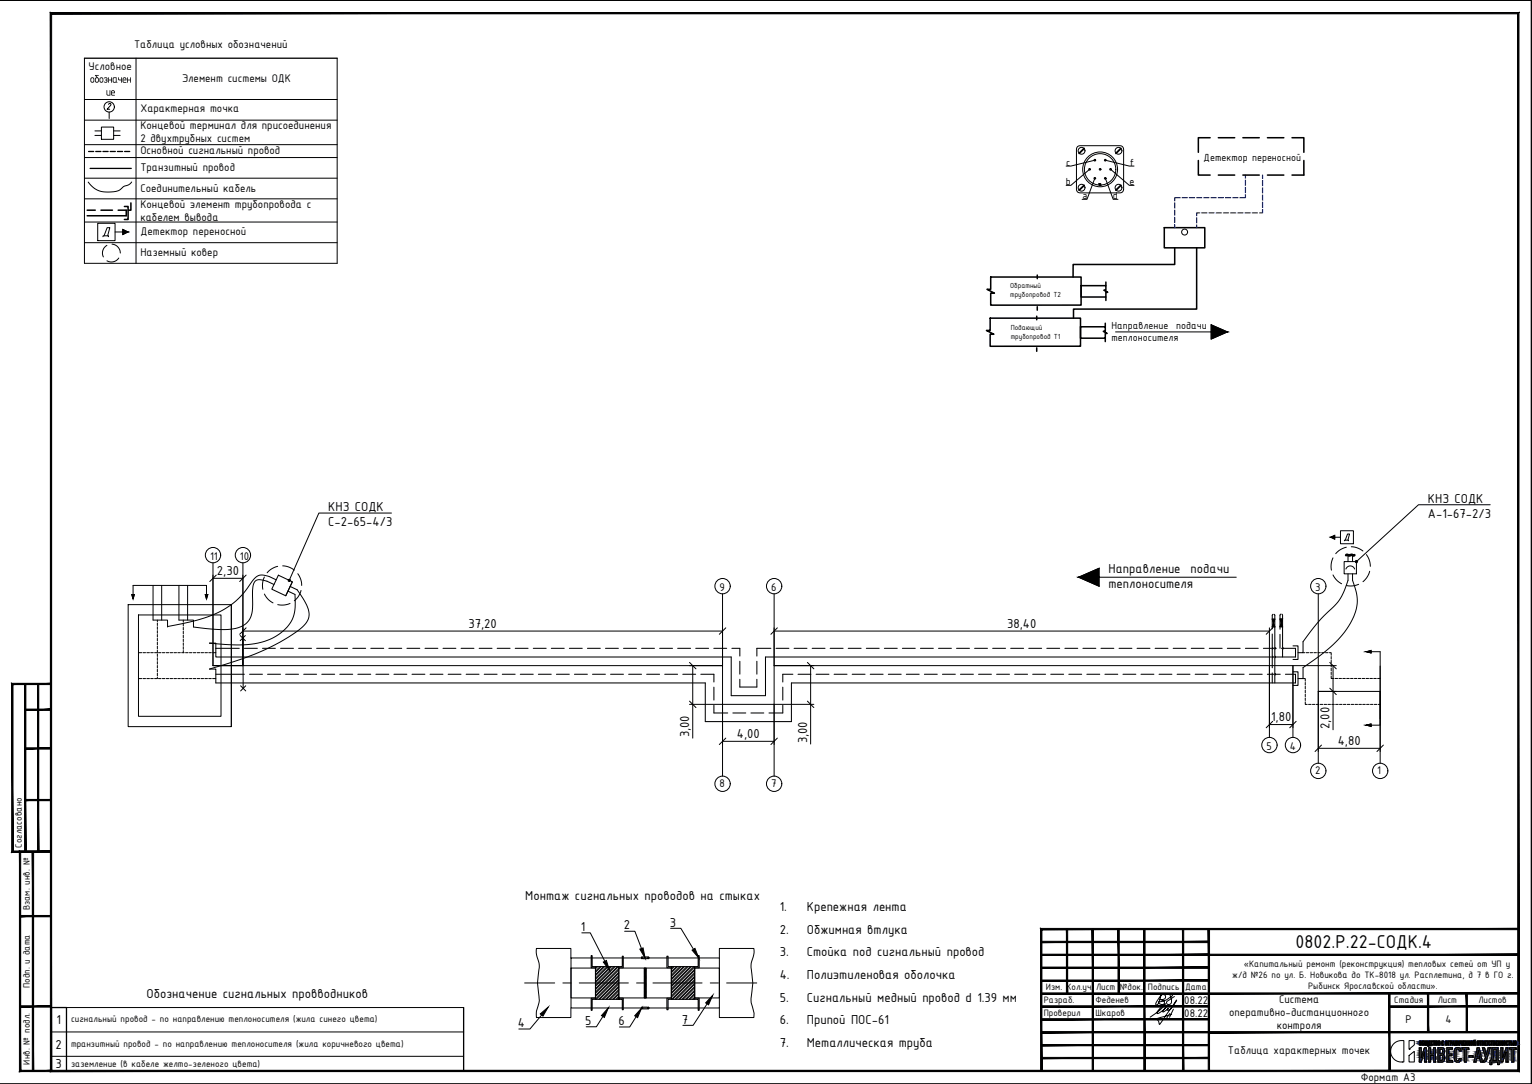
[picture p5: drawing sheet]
<svg xmlns="http://www.w3.org/2000/svg" width="594mm" height="420mm" viewBox="0 0 594 420" stroke-linecap="round" stroke-linejoin="round" font-family="sans-serif">
<defs><g id="words">
<text font-size="7.8" x="502.4" y="367.5">0802.Р.22-СОДК.4</text>
<g font-size="5.4">
<text x="553.7" y="194.9">КНЗ СОДК</text>
<text x="127.3" y="198.2">КНЗ СОДК</text>
<text x="553.7" y="200.8">А-1-67-2/3</text>
<text x="127.3" y="204">С-2-65-4/3</text>
<text x="84.1" y="222.8">2,30</text>
<text x="429.8" y="222.2">Направление</text>
<text x="429.8" y="228">теплоносителя</text>
<text x="461.7" y="222.2">подачи</text>
<text x="181.7" y="243.3">37,20</text>
<text x="390.5" y="243.3">38,40</text>
<text x="492.9" y="279.5">1,80</text>
<text x="267.3" y="285.8" transform="rotate(-90 267.3 285.8)">3,00</text>
<text x="285.7" y="286">4,00</text>
<text x="515.6" y="282.6" transform="rotate(-90 515.6 282.6)">2,00</text>
<text x="313" y="288.1" transform="rotate(-90 313 288.1)">3,00</text>
<text x="518.7" y="288.7">4,80</text>
<text x="203.7" y="348.7">Монтаж сигнальных проводов на стыках</text>
<text x="302.4" y="353.2">1.</text>
<text x="312.9" y="353.2">Крепежная лента</text>
<text x="259.7" y="359.1">3</text>
<text x="225.3" y="360.9">1</text>
<text x="241.9" y="360.2">2</text>
<text x="302.4" y="362">2.</text>
<text x="312.9" y="362">Обжимная втлука</text>
<text x="302.4" y="370.7">3.</text>
<text x="312.9" y="370.7">Стойка под сигнальный провод</text>
<text x="302.4" y="379.5">4.</text>
<text x="312.9" y="379.5">Полиэтиленовая оболочка</text>
<text x="56.8" y="386.8">Обозначение сигнальных провводников</text>
<text x="302.4" y="388.2">5.</text>
<text x="312.9" y="388.2">Сигнальный медный провод d 1.39 мм</text>
<text x="21.9" y="397">1</text>
<text x="200.8" y="398.1">4</text>
<text x="226.9" y="397.3">5</text>
<text x="239.8" y="397.4">6</text>
<text x="264.5" y="396.7">7</text>
<text x="302.4" y="397">6.</text>
<text x="312.9" y="397">Припой ПОС-61</text>
<text x="21.5" y="406.5">2</text>
<text x="302.4" y="405.7">7.</text>
<text x="312.9" y="405.7">Металлическая труба</text>
<text x="21.5" y="414">3</text>
</g>
<g font-size="4.7">
<text x="52" y="18.6">Таблица условных обозначений</text>
<text x="34.4" y="27.1">Условное</text>
<text x="34.8" y="32.1">обозначен</text>
<text x="70.6" y="31.8">Элемент системы ОДК</text>
<text x="41" y="37.1">ие</text>
<text x="54.4" y="43.6">Характерная точка</text>
<text x="54.4" y="49.9">Концевой терминал для присоединения</text>
<text x="54.4" y="54.9">2 двухтрубных систем</text>
<text x="54.4" y="59.6">Основной сигнальный провод</text>
<text x="54.4" y="66.1">Транзитный провод</text>
<text x="54.4" y="74.6">Соединительный кабель</text>
<text x="54.4" y="80.6">Концевой элемент трубопровода с</text>
<text x="54.4" y="85.6">кабелем вывода</text>
<text x="54.4" y="91.1">Детектор переносной</text>
<text x="54.4" y="99.1">Наземный ковер</text>
<text x="81.4" y="217.1">11</text>
<text x="93" y="217.1">10</text>
<text x="279" y="229.1">9</text>
<text x="299" y="229.1">6</text>
<text x="510" y="229.1">3</text>
<text x="491.1" y="290.7">5</text>
<text x="500.2" y="290.7">4</text>
<text x="510" y="299.9">2</text>
<text x="534" y="299.9">1</text>
<text x="279" y="304.9">8</text>
<text x="299" y="304.9">7</text>
<text x="459.2" y="389.1">08.22</text>
<text x="496" y="388.6">Система</text>
<text x="459.2" y="394.1">08.22</text>
<text x="476.6" y="393.7">оперативно-дистанционного</text>
<text x="495.1" y="398.7">контроля</text>
<text x="545.1" y="396.6">Р</text>
<text x="560.5" y="396.5">4</text>
<text x="476.2" y="408.6">Таблица характерных точек</text>
<text x="527.6" y="419">Формат А3</text>
</g>
<g font-size="4.3">
<text x="413.4" y="64.2">с</text>
<text x="438.1" y="64.2">f</text>
<text x="466.7" y="62.3">Детектор переносной</text>
<text x="413.3" y="71.6">b</text>
<text x="437.9" y="71.6">e</text>
<text x="419.7" y="77.1">a</text>
<text x="431.5" y="77.3">d</text>
<text x="431" y="127.4">Направление</text>
<text x="456.1" y="127.4">подачи</text>
<text x="431" y="132">теплоносителя</text>
</g>
<g font-size="3.9">
<text x="8.5" y="328.6" transform="rotate(-90 8.5 328.6)">Согласовано</text>
<text x="11.5" y="352.8" transform="rotate(-90 11.5 352.8)">Взам. инв. №</text>
<text x="482.4" y="374.9">«Капитальный ремонт (реконструкция) тепловых сетей от УП у</text>
<text x="11.5" y="383" transform="rotate(-90 11.5 383)">Подп. и дата</text>
<text x="405.6" y="383.9">Изм. Кол.уч.</text>
<text x="425" y="383.9">Лист</text>
<text x="434.3" y="383.9">№док.</text>
<text x="445.2" y="383.9">Подпись</text>
<text x="459.5" y="383.9">Дата</text>
<text x="477.8" y="379.1">ж/д №26 по ул. Б. Новикова до ТК-8018 ул. Расплетина, д 7 в ГО г.</text>
<text x="507.3" y="383.3">Рыбинск Ярославской области».</text>
<text x="404.8" y="388.9">Разраб.</text>
<text x="424.8" y="388.9">Феденев</text>
<text x="540.7" y="388.9">Стадия</text>
<text x="557.5" y="388.9">Лист</text>
<text x="573.3" y="388.9">Листов</text>
<text x="404.8" y="393.8">Проверил</text>
<text x="424.8" y="393.8">Шкаров</text>
<text x="27.5" y="396.3">сигнальный провод - по направлению теплоносителя (жила синего цвета)</text>
<text x="27.5" y="405.7">транзитный провод - по направлению теплоносителя (жила коричневого цвета)</text>
<text x="11.5" y="412.6" transform="rotate(-90 11.5 412.6)">Инв. № подл.</text>
<text x="27.5" y="413.4">заземление (в кабеле желто-зеленого цвета)</text>
</g>
<g font-size="3.1">
<text x="391.7" y="111.8">Обратный</text>
<text x="391.7" y="115">трубопровод Т2</text>
<text x="391.9" y="127.9">Подающий</text>
<text x="391.9" y="131.2">трубопровод Т1</text>
</g>
</g></defs>
<g fill="none" stroke="#000" stroke-width=".39">
<path d="M231.3 374.7l-.4 .4M231.8 374.7l-.9 .8M232.7 374.7l-1.8 1.7M233.1 374.7l-2.2 2.2M234 374.7l-3.1 3.1M234.5 374.7l-3.6 3.5M235.4 374.7l-4.5 4.4M235.8 374.7l-4.9 4.9M236.7 374.7l-5.8 5.8M237.2 374.7l-6.3 6.2M238.1 374.7l-7.2 7.1M238.5 374.7l-7.6 7.6"/>
<path d="M239.4 374.7l-8.5 8.5M239.9 374.7l-9 8.9M240 375.5l-9.1 9M240 376.8l-9.1 9.1M240 378.1l-9.1 9.1M240 379.5l-7.9 7.9M240 375.9l-9.1 9.1M240 377.3l-9.1 9M240 378.6l-8.8 8.8M240 379.9l-7.4 7.5M249.9 379.7l.6 .6M249.9 379.2l.6 .6"/>
<path d="M249.9 378.8l.6 .6M249.9 378.3l.6 .6M249.9 377.9l.6 .6M249.9 377.4l.6 .6M249.9 377l.6 .6M249.9 376.5l.6 .6M249.9 376.1l.6 .6M249.9 375.6l.6 .6M249.9 375.2l.6 .6M250.1 375.2l-.2 .2M250.4 375.2l.1 .1M250.5 375.7l-.6 .6"/>
<path d="M250.5 376.2l-.6 .6M250.5 375.2l-.6 .7M250.5 376.6l-.6 .6M250.5 377l-.6 .7M250.5 377.5l-.6 .6M250.5 378l-.6 .6M250.5 378.4l-.6 .6M250.5 378.8l-.6 .7M250.5 379.3l-.6 .6M250.5 379.8l-.6 .6M261 374.7l-.7 .6M261.4 374.7l-1.1 1.1"/>
<path d="M262.3 374.7l-2 1.9M262.8 374.7l-2.5 2.4M263.7 374.7l-3.4 3.3M264.1 374.7l-3.8 3.7M265 374.7l-4.7 4.6M265.5 374.7l-5.2 5.1M266.4 374.7l-6.1 6M266.8 374.7l-6.5 6.4M267.7 374.7l-7.4 7.3M268.2 374.7l-7.9 7.8M269 374.7l-8.7 8.7M269.4 375.7l-9.1 9"/>
<path d="M269.4 377l-9.1 9.1M269.4 378.4l-9 9M269.4 379.7l-7.7 7.7M269.4 374.8l-9.1 9M269.4 376.1l-9.1 9.1M269.4 377.5l-9.1 9M269.4 378.8l-8.5 8.6M240 380.9l-6.5 6.5M240 382.2l-5.2 5.2M240 383.5l-3.8 3.9M240 384.9l-2.5 2.5M240 386.2l-1.2 1.2"/>
<path d="M240 381.3l-6.1 6.1M240 382.6l-4.8 4.8M240 384l-3.4 3.4M240 385.3l-2 2.1M240 386.7l-.7 .7M249.9 380.6l.6 .6M249.9 386l.6 .5-.3 .3M249.9 386.4l.4 .4M249.9 385.5l.6 .6M249.9 385l.6 .7M249.9 384.6l.6 .6M249.9 384.2l.6 .6"/>
<path d="M249.9 383.7l.6 .6M249.9 383.2l.6 .7M249.9 382.8l.6 .6M249.9 382.4l.6 .6M249.9 381.9l.6 .6M249.9 381.4l.6 .7M249.9 381l.6 .6M249.9 380.1l.6 .6M250.5 380.6l-.6 .7M250.5 380.2l-.6 .6M250.5 381.1l-.6 .6M250.5 381.5l-.6 .7"/>
<path d="M250.5 382l-.6 .6M250.5 382.4l-.6 .7M250.5 382.9l-.6 .6M250.5 383.3l-.6 .7M250.5 383.8l-.6 .6M250.5 384.2l-.6 .7M250.5 384.7l-.6 .6M250.5 385.1l-.6 .7M250.5 385.6l-.6 .6M250.5 386l-.6 .7M269.4 380.2l-7.2 7.2M269.4 381l-6.3 6.4"/>
<path d="M269.4 382.4l-5 5M269.4 383.8l-3.6 3.6M269.4 385.1l-2.3 2.3M269.4 386.4l-.9 1M269.4 381.5l-5.9 5.9M269.4 382.8l-4.5 4.6M269.4 384.2l-3.2 3.2M269.4 385.5l-1.8 1.9M269.4 386.9l-.5 .5"/>
</g>
<g fill="none" stroke="#000" stroke-width=".39">
<path d="M39.3 49.3h4.8v4.7h-4.8zM51.1 70.5l-1.6 1.3a4.9 4.9 0 0 0-3.3 1.9 10.1 10.1 0 0 1-12-3.1M422.5 65.6l-7.2 6.2h-1.9M424.5 62.1l-9.2 2.3h-1.9M424.5 69.1l-3 8.2h-1.9M428.6 62.1l9.3 2.3h1.9M428.6 69.1l3.1 8.2h1.8M430.7 65.6l7.2 6.2h1.9M37.9 86.6h6.7v6.7h-6.7zM41.5 95.1a3.4 3.4 0 0 0-1.4 4.5M43.4 94.6a3.5 3.5 0 0 1 3.3 3.5M46.1 100a3.4 3.4 0 0 1-4.6 1.1"/>
<path d="M107.7 219.5l-2.1 .8-2 1.7M109.6 219.3l2.1 .4 2.4 1.3M516.9 216.2l-.7 2.5 .1 2.3M519.8 205.7h5v5.1h-5zM521.2 217.7h4.8v4.7h-4.8zM522.1 212.1l-2.1 .8-2 1.7M524 211.9l2.1 .4 2.4 1.3M529.9 215l1.1 2.2 .4 2.3M102.5 223.6l-.7 2.5 .1 2.3M102.5 230.3l1.2 1.7 2.2 1.7M103.5 225.3l-1.3-.4a2.88 2.88 0 0 0-3.1 .3 2.88 2.88 0 0 0-1.1 2.9l-.1 2.9a16.3 16.3 0 0 1-1.1 9 10.6 10.6 0 0 1-9.7 4l-5.4-.2-6.7-.8M104.4 223.5l-.7-.3a4.4 4.4 0 0 0-5.9 2.1 32.1 32.1 0 0 1-21.4 15.1l-11.4 2.4"/>
<path d="M112.5 233.9l-2.3 .6-2.5-.1M114.4 230.4a16.8 16.8 0 0 1-1.7 10.9 20.9 20.9 0 0 1-16.8 8.6 83.6 83.6 0 0 1-14.7-.6M115.2 228.6a21.7 21.7 0 0 1 4.6 9 7.4 7.4 0 0 1-4.1 6.7 94.2 94.2 0 0 1-31.3 14.1l-3.2 .9M115.5 222.4l1.1 2.2 .4 2.3M116.7 228.9l-1.2 2.5-1.4 1.5M516.9 222.8l1.2 1.8 2.2 1.7M521.9 220.6a1.79 1.79 0 0 1 1.7-1.2 1.79 1.79 0 0 1 1.7 1.2M522.7 224.9a21.6 21.6 0 0 1-7.9 12.4l-3.8 4-5.7 7.4M524.5 224.9a16.2 16.2 0 0 1 .9 12.9 39.5 39.5 0 0 1-15.7 17.9l-4.4 3.1M526.9 226.5l-2.3 .6-2.5-.2M531.1 221.4l-1.2 2.6-1.4 1.5M260.1 359.8h3.9l4.9 8.1"/>
<path d="M221.4 371.3v-3.7h-13.4l.1 2.5a10.6 10.6 0 0 1 .7 7.5 35.6 35.6 0 0 0 .3 9.4 9.8 9.8 0 0 1-1.1 4.9v2.5h13.4v-3.7M221.4 371.3h57.6v19.4h-57.6zM221.4 375.2h9.5v11.6h-9.5zM225.6 361.6h3.3l5.6 11M230.9 374.7h-1.3v-4.3h-.4v4.7h1.7M240 375.2h9.9v11.6h-9.9zM240 374.7h1.3v-4.1h.4v4.5h-1.7M242.2 361h4l2.6 6.6M248.8 370.9h2.7v.7h-2.7zM248.8 371v.5M249 371.5h.2M249.9 375.2h.6v11.6h-.6z"/>
<path d="M250.5 375.2h9.8v11.6h-9.8zM251.1 371.5h.2M251.5 371v.5M260.3 374.7h9.1v12.7h-9.1zM260.3 374.7h-1.2v-4.1h-.5v4.5h1.7M269.4 375.2h9.6v11.6h-9.6zM269.4 374.7h1.3v-4.3h.4v4.7h-1.7M279 371.3v-3.7h13.3v2.5a11 11 0 0 0-.7 7.5 38.8 38.8 0 0 1-.4 10.2l1.2 4.9-.1 1.7h-13.3v-3.7M210 393.4l-4.5 5.4h-4.3M230.9 386.9h-1.7v4.7h.4v-4.2h1.3M233.8 394l-2.5 4h-4M240 386.9h1.7v4.5h-.4v-4h-10.4v-12.7h9.1v12.7"/>
<path d="M246.7 394.1l-2.5 4h-4M248.8 390.4h2.7v.7h-2.7zM248.8 390.4v.6M249 391h.2M251.1 391h.2M251.5 390.4v.6M260.3 386.9h-1.7v4.5h.5v-4h1.2M269.4 386.9h1.7v4.7h-.4v-4.2h-1.3M274.2 389.1l-5.4 8.3h-4"/>
<circle cx="419.4" cy="58.5" r="1.32"/>
<circle cx="433.7" cy="58.5" r="1.32"/>
<circle cx="419.4" cy="72.8" r="1.32"/>
<circle cx="422.5" cy="65.6" r=".33"/>
<circle cx="424.6" cy="62.1" r=".33"/>
<circle cx="424.6" cy="69.1" r=".33"/>
<circle cx="426.6" cy="65.6" r=".33"/>
<circle cx="428.6" cy="62.1" r=".33"/>
<circle cx="428.6" cy="69.1" r=".33"/>
<circle cx="430.6" cy="65.6" r=".33"/>
<circle cx="433.7" cy="72.8" r="1.32"/>
<circle cx="459.4" cy="89.9" r="1.15"/>
</g>
<path d="M203.4 381h11.7M218.3 381h3.1M224.6 381h19.1M246.8 381h3.2M253.2 381h19M275.4 381h3.2M281.8 381h11.7" fill="none" stroke="#000" stroke-width=".39"/>
<path d="M234 372.9l1.1-.6 1.3 3.9zM248.1 367.9l1.3-.5 .8 4zM268.4 368.3l1.1-.7 1.5 3.8zM209.5 393l3.1-2.6-2.1 3.4zM235.9 390.6l-1.5 3.8-1.2-.8zM248.8 390.7l-1.6 3.7-1.1-.7zM276.4 385.7l-1.6 3.8-1.2-.8z" fill="#000" stroke="#000" stroke-width=".39"/>
<g fill="#000" stroke="#000" stroke-width=".39">
<path d="M469.7 125.9l6.3 2.8h-6.3zM469.7 128.7v2.7l6.3-2.7z"/>
<path d="M418.3 223.7l8-3.5v3.5zM418.3 223.7l8 3.5v-3.5z"/>
</g>
<path d="M432.6 128.7h43.4M469.7 125.9l6.3 2.8-6.3 2.7zM426.3 220.2l-8 3.5M479.4 223.7h-61.1l8 3.5" fill="none" stroke="#000" stroke-width=".39"/>
<path d="M32.7 22.6h98M179.8 390.5v24.6M19.8 415.1v-24.6h6v24.6" fill="none" stroke="#000" stroke-width=".51"/>
<g fill="none" stroke="#000" stroke-width=".39">
<path d="M32.7 22.6v79.5h98v-79.5M32.7 38.6h98M52.7 22.6v79.5M32.7 46.6h98M32.7 56.1h98M42.1 40.5l.1-.2a.45 .45 0 0 1 .7-.1 .45 .45 0 0 1 0 .7l-1.4 1.5h1M42.3 43.5v2.5M32.7 61.1h98M32.7 69.1h98M32.7 77.1h98M32.7 86.1h98M32.7 94.1h98"/>
<path d="M39.9 91.8l.1-.4h2.1l-.1 .4M40.3 91.4l1.3-3.2h1l-.9 3.2M521.3 209.6l.1-.2h1.5v.2M521.7 209.4l.8-2.4h.8l-.6 2.4M19.8 400h160M25.8 390.5h154M19.8 409.4h160M19.8 415.1h160"/>
<circle cx="42.3" cy="41.4" r="2"/>
</g>
<path d="M34.4 58.7h1.9M37.1 58.7h2M39.9 58.7h2M42.7 58.7h2M45.5 58.7h2M48.3 58.7h2M34.9 65.3h16" fill="none" stroke="#000" stroke-width=".51"/>
<g fill="none" stroke="#000" stroke-width=".59">
<path d="M469.3 53.4h-4.6v5.6M472.4 53.4h6.4M482 53.4h6.3M491.5 53.4h6.3M501 53.4h4.6v5.6M50.8 78.7v2.8h-1.1M426.3 71.3h.5v.4h-.5zM464.7 62.2v5.7h4.6M472.4 67.9h6.4M482 67.9h6.3M491.5 67.9h6.3M505.6 62.2v5.7h-4.6"/>
<path d="M33.8 81.5h3.1M39.2 81.5h4.4M45.8 81.5h3.2v2.1h-15.2M48.2 80h1.5v5.1h-1.5M451.5 88.2h15.7v7.9h-15.7zM455.5 96.1v6.4h-39.4v4.9M464 96.1v23.7h-47.7v3.5M384.2 107.4h35v10.9h-35v-4.7h1.4l-2.9-1.5h1.5zM402.2 106.6v1.4M402.2 118.9v1.3M419.2 110.7h9.6v1.8h-.7l1.5 .8h-.8v1.8h-9.6zM428.8 109.3v1.4"/>
<path d="M428.8 115.1v1.4M384 123.3h35v10.9h-35v-4.6h1.4l-2.9-1.5h1.5zM402 122.6v1.4M402 134.8v1.4M419 126.7h9.6v1.7h-.8l1.5 .8h-.7v1.9h-9.6zM428.6 125.3v1.4M428.6 131.1v1.3"/>
</g>
<g fill="none" stroke="#000" stroke-width=".39">
<path d="M36.8 52.5h2.5M36.8 50.7h2.5M44.1 52.5h2.5M44.1 50.7h2.5M44.6 89.9h3M47.6 88.9l2 1-2 1zM151.8 198.9h-28.1l-11.5 26M577.9 195.6h-27.8l-24.1 22.1M516.1 208.2l1.5-.7v1.5zM517.6 208.2h2.2M522.7 215.2v2.5M524.5 215.2v2.5"/>
<path d="M522.7 222.4v2.5M524.5 222.4v2.5"/>
</g>
<g fill="#000" stroke="#000" stroke-width=".39">
<path d="M47.6 88.9l2 1h-2zM47.6 89.9v1l2-1z"/>
<path d="M516.1 208.2l1.5-.7v.7zM516.1 208.2l1.5 .8v-.8z"/>
<path d="M525.8 217.8l.2-.1zM526 217.7v.2zM526 217.7v.2z"/>
<path d="M525.8 217.5l.2 .2zM525.7 217.6l.3 .1zM525.7 217.7h.3z"/>
<path d="M526 217.7l.2 .1zM526 217.7l.2 .1zM526 217.7l.2-.2z"/>
<path d="M526.1 217.4l-.1 .3zM525.9 217.4l.1 .3zM525.8 217.5l.2 .2z"/>
<path d="M111.9 224.8l.3 .1zM111.9 225l.3-.1zM112 225.1l.2-.2z"/>
<path d="M112.2 224.9l-.1 .3zM112.2 224.9l.1 .2zM112.2 224.9l.2 .1z"/>
<path d="M112.1 224.7l.1 .2zM112 224.7l.2 .2zM112 224.7l.2 .2z"/>
<path d="M112.2 224.9h.2zM112.2 224.9l.2-.1zM112.3 224.7l-.1 .2z"/>
</g>
<!-- layer: 0 -->
<g fill="none" stroke="#000" stroke-width=".39">
<path d="M0 .2h593.9v420h-593.9M593.8 .2v419.9h-593.8M82.6 218.1v39.9M94.2 218.1v39.9h-11.6h197.6v15h20v-15h211v10h24M49.7 234.4h40v47.2h-40zM51.1 230.4h1l-.5 1.8zM51.6 230.4v-3.5h28.5v3.5M53.7 238.4h32v39.2h-32zM59.4 226.9v13.4h5.6v2.7M62.7 226.9v13.4M69.4 226.9v13.4h5.6v2.7M72.7 226.9v13.4"/>
<path d="M79.6 230.4h1l-.5 1.8zM82.6 224.2h11.6M83.9 222.9l-2.6 2.5M89.7 234.4v47.2M95.4 222.9l-2.5 2.5M280.2 230.2v27.8h-12.8M300.2 230.2v27.8h15.4M493.4 240l.9 3h-.9l.9-3zM496.4 239.9l1 3h-1l1-3zM511.2 230.2v27.8h7M53.7 253h1.2M55.4 253h1.1"/>
<path d="M56.9 253h1.1M58.4 253h1M59.9 253h1M61 240.3v.6M61 241.4v1M61 242.9v1M61 244.4v1M61 245.9v1M61 247.4v1M61 248.9v1M61 250.4v1M61 251.9v1"/>
<path d="M61 253.4v1M61 254.9v1M61 256.4v1M61 257.9v1M61 259.4v1M61.4 253h1M62.9 253h1M64.5 253h.9M65.9 253h1.1M67.4 253h1.1M68.9 253h1M70.4 253h1"/>
<path d="M71.1 240.3v.9M71.1 241.7v1M71.1 243.2v1M71.1 244.7v1M71.1 246.2v1M71.1 247.7v1M71.1 249.2v1M71.1 250.7v1M71.1 252.2v.8M71.9 253h1M73.4 253h1M75 253h.9"/>
<path d="M76.5 253h.9M77.9 253h1.1M79.4 253h1.1M80.9 253h1M82.4 253h1.3M93.1 246.3l2 2M94.2 244.6h186M94.2 247.4l.1 19.4M95.1 246.3l-2 2M95.4 243.4l-2.5 2.5M267.4 256.8l2.5 2.4M268.6 258v28.1"/>
<path d="M281.5 243.4l-2.6 2.5M300.2 244.6h192.1M301.4 243.4l-2.5 2.5M313.1 256.8l2.5 2.4M314.3 258v30.4M492.3 243.4v14.3M492.3 258v27.8M493.5 243.4l-2.5 2.5M501.4 258v27.8M505.3 253h.7M506.5 253h1M508 253h1"/>
<path d="M509.5 253h1M511 253h1M512.5 253h1M514 253h1M515.5 253h.7v1M515.7 256.8l2.5 2.4M516.2 254.5v1M516.2 256v1M516.2 257.5v1M516.2 259v1M516.9 258v24.9M529.9 252.6l1.8-.5v1z"/>
<path d="M531.7 252.6h3.5v28.5h-3.5M535.2 258.2v37.6M53.7 263h1.2M55.4 263h1.1M56.9 263h1.1M58.4 263h1M61 262.4l-.1 .6h-1M61 260.9v1M61.4 263h1M62.9 263h1M64.5 263h.9M65.9 263h1.1"/>
<path d="M67.4 263h1.1M68.9 263h1M70.4 263h1M71.9 263h1M73.4 263h1M75 263h.9M76.5 263h.9M77.9 263h1.1M79.4 263h1.1M80.9 263h1M82.4 263h1.3M93.3 265.8l2 2"/>
<path d="M95.3 265.8l-2 2M267.4 273h12.8v27.8M267.4 271.8l2.5 2.5M313.1 271.8l2.5 2.5M315.6 273h-15.4v27.8M493.5 279.6l-2.5 2.5M502.6 279.6l-2.5 2.5M505.3 263h.9v1M506.2 272v1h.7M506.2 264.5v1M506.2 266v1M506.2 267.5v1"/>
<path d="M506.2 269v1M506.2 270.5v1M507.4 273h1M508.9 273h1M510.4 273h1M511.9 273h1M513.4 273h1M514.9 273h1M515.7 266.7l2.5 2.5M516.2 262v1h1M516.2 260.5v1M516.4 273h1"/>
<path d="M517.7 263h1M517.9 273h1M518.2 268h-7v27.8M519.2 263h1M519.4 273h1M520.7 263h1M520.9 273h1M522.2 263h1M522.4 273h1M523.7 263h1M523.9 273h1M525.2 263h1"/>
<path d="M525.4 273h1M526.7 263h1M526.9 273h1M528.2 263h1M528.4 273h1M529.7 263h1M529.9 273h1M531.2 263h1M531.4 273h1M532.7 263h1M532.9 273h1M534.2 263h1"/>
<path d="M534.4 273h.8M280.2 287.3h20M281.5 286.1l-2.6 2.5M301.4 286.1l-2.5 2.5M492.3 280.8h9.1M511.2 290h24M512.4 288.8l-2.5 2.5M529.9 281.1l1.8-.5v1zM536.4 288.8l-2.4 2.5M450.3 385.3l-.3 1.4a3.2 3.2 0 0 1-1.5 2.8l-.3-.1 .1-.7a6.3 6.3 0 0 1 2.5-3.2h.4a1.07 1.07 0 0 1 .6 1.4 1.07 1.07 0 0 1-1.4 .6l-.6-.2 .5 .2a.96 .96 0 0 1 1.2 1.1 .96 .96 0 0 1-1.5 .6l-.7-.4-.1-.4a7.8 7.8 0 0 0 5.5-2.7 .47 .47 0 0 0-.7-.3 .47 .47 0 0 0-.2 .7 2.77 2.77 0 0 1-.1 3.1 .82 .82 0 0 1-1.1 0 .82 .82 0 0 1 0-1.1l2.8-1.9"/>
<circle cx="82.6" cy="215.2" r="2.97"/>
<circle cx="94.2" cy="215.2" r="2.97"/>
<circle cx="280.2" cy="227.2" r="2.97"/>
<circle cx="300.2" cy="227.2" r="2.97"/>
<circle cx="511.2" cy="227.2" r="2.97"/>
<circle cx="492.3" cy="288.8" r="2.97"/>
<circle cx="501.4" cy="288.8" r="2.97"/>
<circle cx="511.2" cy="298.8" r="2.97"/>
<circle cx="535.2" cy="298.8" r="2.97"/>
<circle cx="280.2" cy="303.8" r="2.97"/>
<circle cx="300.2" cy="303.8" r="2.97"/>
</g>
<g fill="none" stroke="#000" stroke-width=".4">
<path d="M103.5 225.3l2.7 1.2M104.4 223.5l2.7 1.2M107.9 222.9l5.5 2.6-2.6 5.4-5.4-2.5zM111.7 229.1l2.7 1.3M112.5 227.3l2.7 1.3M113.4 225.5l-2.6 5.4M493.7 238.1l-.3 .4v5.2M494.1 238.1l.2 .3v12.6l.3 .3-.2 .3M496.7 238l-.3 .5v5.4M497.1 238l.3 .5v12.5l.2 .3-.2 .3M81.2 259.3h2.5v5.4h189.8v15h33.4v-15h195.5v-3.4h-3.9M81.2 249.3h2.5v2"/>
<path d="M83.7 251.3h9.1M83.7 251.3v3.4h199.8v14.9h13.3v-14.9h205.6v-3.4h-5.5M94.8 251.3h5M101.8 251.3h5M108.8 251.3h5M115.8 251.3h5M122.8 251.3h5M129.8 251.3h5M136.8 251.3h5M143.8 251.3h5M150.8 251.3h5M157.8 251.3h5"/>
<path d="M164.8 251.3h5M171.8 251.3h5M178.8 251.3h5M185.8 251.3h5M192.8 251.3h5M199.8 251.3h5M206.8 251.3h5M213.8 251.3h5M220.8 251.3h5M227.8 251.3h5M234.8 251.3h5M241.8 251.3h5"/>
<path d="M248.8 251.3h5M255.8 251.3h5M262.8 251.3h5M269.8 251.3h5M276.8 251.3h5M283.8 251.3h3.1v3M286.9 256.3v5M293.5 256.3v5M298.9 251.3h-5.4v3M300.9 251.3h5M307.9 251.3h5M314.9 251.3h5"/>
<path d="M321.9 251.3h5M328.9 251.3h5M335.9 251.3h5M342.9 251.3h5M349.9 251.3h5M356.9 251.3h5M363.9 251.3h5M370.9 251.3h5M377.9 251.3h5M384.9 251.3h5M391.9 251.3h5M398.9 251.3h5"/>
<path d="M405.9 251.3h5M412.9 251.3h5M419.9 251.3h5M426.9 251.3h5M433.9 251.3h5M440.9 251.3h5M447.9 251.3h5M454.9 251.3h5M461.9 251.3h5M468.9 251.3h5M475.9 251.3h5M482.9 251.3h5"/>
<path d="M489.9 251.3h5M493.4 245.7v5.3l.2 .2-.2 .4v2.7l.2 .3-.2 .4v3.8M494.3 251.6v2.7M494.4 254.3l.2 .3-.2 .4-.1 6M496.4 245.9v5.4M497.4 251.6v3.1M501.4 250.3h1.9v5.3h-1.9M505.3 248.7v4.3h-2M505.3 258.8v4.2h-2M83.7 261.3h11.1M96.8 261.3h5M103.8 261.3h5"/>
<path d="M110.8 261.3h5M117.8 261.3h5M124.8 261.3h5M131.8 261.3h5M138.8 261.3h5M145.8 261.3h5M152.8 261.3h5M159.8 261.3h5M166.8 261.3h5M173.8 261.3h5M180.8 261.3h5M187.8 261.3h5"/>
<path d="M194.8 261.3h5M201.8 261.3h5M208.8 261.3h5M215.8 261.3h5M222.8 261.3h5M229.8 261.3h5M236.8 261.3h5M243.8 261.3h5M250.8 261.3h5M257.8 261.3h5M264.8 261.3h5M271.8 261.3h5v3.1"/>
<path d="M276.8 266.3v5.1M276.8 273.3v3.1h5.4M284.2 276.4h5M286.9 263.3v3h6.6v-3M291.2 276.4h5M303.6 266.3v5.1M303.6 273.3v3.1h-5.4M307.5 261.3h-3.9v3.1M309.5 261.3h5M316.5 261.3h5M323.4 261.3h5.1M330.5 261.3h4.9"/>
<path d="M337.5 261.3h5M344.5 261.3h5M351.5 261.3h4.9M358.5 261.3h5M365.5 261.3h5M372.4 261.3h5.1M379.5 261.3h5M386.5 261.3h5M393.5 261.3h5M400.5 261.3h4.9M407.5 261.3h5M414.5 261.3h5"/>
<path d="M421.4 261.3h5.1M428.5 261.3h5M435.5 261.3h5M442.4 261.3h5.1M449.5 261.3h4.9M456.5 261.3h5M463.5 261.3h5M470.5 261.3h5M477.5 261.3h5M484.5 261.3h5M491.4 261.3h5.1M493.4 260.8v3.9"/>
<path d="M494.4 261l.2 .3-.2 .4-.1 3M501.4 260.4h1.9v5.3h-1.9"/>
</g>
<g fill="#000" stroke="#000" stroke-width=".39">
<path d="M51.1 230.4h1l-.5 1.8zM79.6 230.4h1l-.5 1.8zM493.4 240h.9l-.4 1.5zM496.4 239.9h1l-.5 1.5zM493.9 241.5l.4 1.5h-.9zM496.9 241.4l.5 1.5h-1z"/>
<path d="M19.5 4.8l.5 .6 569-.6zM20 5.4l569-.6-.5 .6zM589 4.8l-.5 .6 .5 410zM588.5 5.4l.5 410-.5-.6zM19.5 415.4h569.5l-.5-.6zM20 414.8h568.5l-569 .6zM19.5 4.8v410.6l.5-.6zM19.5 4.8l.5 .6v409.4z"/>
<path d="M529.9 252.6l1.8-.5v.5zM529.9 252.6l1.8 .5v-.5z"/>
<path d="M9.8 274.8v.6l10-.6zM9.8 275.4l10-.6v.6z"/>
<path d="M9.5 265.1l.5 65v-65zM9.5 265.1l.5 65h-.5z"/>
<path d="M14.5 265.1l.5 65v-65zM14.5 265.1l.5 65h-.5z"/>
<path d="M9.8 289.9v.4l10-.4zM9.8 290.3l10-.4v.4z"/>
<path d="M529.9 281.1l1.8-.5v.5zM529.9 281.1l1.8 .5v-.5z"/>
<path d="M9.8 309.9v.4l10-.4zM9.8 310.3l10-.4v.4z"/>
<path d="M12.5 330.1l.5 85v-85zM12.5 330.1l.5 85h-.5z"/>
<path d="M4.5 330.3h15.3v-.5zM4.5 330.3l.5-.5h14.8zM4.5 264.9v65.4l.5-.5zM4.5 264.9l.5 .4v64.5zM4.5 264.9l.5 .4 14.8-.4zM5 265.3l14.8-.4v.4z"/>
<path d="M7.8 354.8v.5l12-.5zM7.8 355.3l12-.5v.5z"/>
<path d="M403.8 364.8v.6l65-.6zM403.8 365.4l65-.6v.6z"/>
<path d="M403.8 369.8v.6l65-.6zM403.8 370.4l65-.6v.6zM468.8 369.8v.6l120-.6zM468.8 370.4l120-.6v.6z"/>
<path d="M403.8 374.8v.5l65-.5zM403.8 375.3l65-.5v.5z"/>
<path d="M403.8 379.9v.4l65-.4zM403.8 380.3l65-.4v.4z"/>
<path d="M413.5 360.1l.5 25v-25zM413.5 360.1l.5 25h-.5z"/>
<path d="M423.5 360.1l.5 55v-55zM423.5 360.1l.5 55h-.5z"/>
<path d="M433.5 360.1l.5 25v-25zM433.5 360.1l.5 25h-.5z"/>
<path d="M443.5 360.1l.5 55v-55zM443.5 360.1l.5 55h-.5z"/>
<path d="M458.5 360.1l.5 55v-55zM458.5 360.1l.5 55h-.5z"/>
<path d="M468.5 360.1l.5 55v-55zM468.5 360.1l.5 55h-.5z"/>
<path d="M7.8 389.8v.6l12-.6zM7.8 390.4l12-.6v.6z"/>
<path d="M403.8 384.9v.4l185-.4zM403.8 385.3l185-.4v.4z"/>
<path d="M403.8 394.8v.6l65-.6zM403.8 395.4l65-.6v.6z"/>
<path d="M403.8 399.8v.5l65-.5zM403.8 400.3l65-.5v.5z"/>
<path d="M403.8 389.8v.6l65-.6zM403.8 390.4l65-.6v.6z"/>
<path d="M468.8 399.8v.5l120-.5zM468.8 400.3l120-.5v.5z"/>
<path d="M538.8 389.8v.6l50-.6zM538.8 390.4l50-.6v.6z"/>
<path d="M538.5 385.1l.5 30v-30zM538.5 385.1l.5 30h-.5z"/>
<path d="M553.5 385.1l.5 15v-15zM553.5 385.1l.5 15h-.5z"/>
<path d="M568.5 385.1l.5 15v-15zM568.5 385.1l.5 15h-.5z"/>
<path d="M7.5 415.4h12.3v-.6zM8 414.8h11.8l-12.3 .6zM7.5 329.8v85.6l.5-.6zM7.5 329.8l.5 .5v84.5zM7.5 329.8l.5 .5 11.8-.5zM8 330.3l11.8-.5v.5z"/>
<path d="M403.5 359.9v55.2h.5zM403.5 359.9l.5 .4v54.8zM403.5 359.9l.5 .4 184.8-.4zM404 360.3l184.8-.4v.4z"/>
<path d="M403.8 404.9v.4l65-.4zM403.8 405.3l65-.4v.4z"/>
<path d="M403.8 409.9v.4l65-.4zM403.8 410.3l65-.4v.4z"/>
</g>
<g fill="#2e365c" stroke="#2e365c" stroke-width=".39">
<path d="M573 403.5h.2z"/>
<path d="M570.5 403.5h.2z"/>
<path d="M557.9 403.5h.2z"/>
<path d="M584.3 403.5h.2z"/>
<path d="M577.5 403.5h.3z"/>
<path d="M559.4 403.5h.2z"/>
<path d="M555.2 403.5h.2z"/>
<path d="M564.7 403.5h.2z"/>
<path d="M571.8 403.6h.3z"/>
<path d="M550.5 403.7h.2z"/>
<path d="M584.1 403.7h.2z"/>
<path d="M559.1 403.7h.3z"/>
<path d="M554.9 403.7h.2z"/>
<path d="M583.1 403.7h.2z"/>
<path d="M577.3 403.7h.2z"/>
<path d="M583 403.8h.2z"/>
<path d="M560.5 403.7h.2z"/>
<path d="M584.1 403.8h.2z"/>
<path d="M559.1 403.8h.2z"/>
<path d="M554.9 403.8h.2z"/>
<path d="M587.2 403.8h.3z"/>
<path d="M572.8 403.8h.2z"/>
<path d="M570.3 403.8h.2z"/>
<path d="M560.5 403.8h.2z"/>
<path d="M557.7 403.8h.2z"/>
<path d="M587.2 403.8h.2z"/>
<path d="M584 403.8h.2z"/>
<path d="M575.1 404.1h.2z"/>
<path d="M557.2 404.1h.2z"/>
<path d="M559.1 404.1h.2z"/>
<path d="M579.6 404.1h.2z"/>
<path d="M562.9 404.1h.2z"/>
<path d="M566.5 404.6h.3z"/>
<path d="M587.8 404.7h.2z"/>
<path d="M563.2 404.7h.2z"/>
<path d="M570.8 404.8h.2z"/>
<path d="M552 404.8h.2z"/>
<path d="M577.8 404.8h.2z"/>
<path d="M552 404.9h.2z"/>
<path d="M579.6 404.9h.2z"/>
<path d="M584.6 404.9h.2z"/>
<path d="M555.4 404.9h.2z"/>
<path d="M587.8 404.9h.2z"/>
<path d="M583.5 404.9h.3z"/>
<path d="M551 404.9h.2z"/>
<path d="M571.3 405h.2z"/>
<path d="M563.1 405.1h.2z"/>
<path d="M565.2 405.1h.2z"/>
<path d="M568.2 405.1h.2z"/>
<path d="M559.4 405.1h.2z"/>
<path d="M583.3 405.1h.2z"/>
<path d="M573 405.1h.3z"/>
<path d="M570.5 405.1h.3z"/>
<path d="M560.7 405.1h.3z"/>
<path d="M557.9 405.1h.3z"/>
<path d="M550.7 405.1h.2z"/>
<path d="M565.2 406h.2z"/>
<path d="M558.9 408.5h1z"/>
<path d="M575.9 410.4h.6z"/>
<path d="M575.8 410.8h.6z"/>
<path d="M558.8 411h1.2z"/>
<path d="M575.1 411.6h.4z"/>
<path d="M565.1 411.7h.3z"/>
<path d="M560.8 403.5h.2zM560.8 403.5h.2z"/>
<path d="M550.7 403.5h.2zM550.7 403.5h.2z"/>
<path d="M584.3 403.5h.2zM584.3 403.5h.2z"/>
<path d="M577.5 403.5h.3zM577.5 403.5h.3z"/>
<path d="M559.4 403.5h.2zM559.4 403.5h.2z"/>
<path d="M555.2 403.5h.2zM555.1 403.5h.3z"/>
<path d="M565.2 403.5h.2zM565.2 403.5h.2z"/>
<path d="M580.1 403.5h.6zM580.1 403.5h.6z"/>
<path d="M575.6 403.5h.6zM575.6 403.5h.6z"/>
<path d="M567.3 403.5h.6zM567.3 403.5h.6z"/>
<path d="M554.1 403.5h.6zM554 403.5h.7z"/>
<path d="M584.9 403.5h.7zM584.9 403.5h.7z"/>
<path d="M578.1 403.5h.8zM578.1 403.5h.8z"/>
<path d="M576.4 403.5h.7zM576.4 403.5h.7z"/>
<path d="M573.7 403.5h.7zM573.7 403.5h.7z"/>
<path d="M561.5 403.5h.6zM561.5 403.5h.6z"/>
<path d="M555.8 403.5h.7zM555.8 403.5h.7z"/>
<path d="M568.2 403.5h.2zM568.2 403.5h.2z"/>
<path d="M551.5 403.5h.7zM551.5 403.5h.7z"/>
<path d="M580.1 403.5h.6zM580.1 403.5h.6z"/>
<path d="M575.6 403.5h.6zM575.6 403.5h.6z"/>
<path d="M567.3 403.5h.6zM567.3 403.5h.6z"/>
<path d="M554 403.5h.7zM554 403.5h.7z"/>
<path d="M582.5 403.5h.3zM582.5 403.5h.3z"/>
<path d="M566.8 403.5h.2zM566.8 403.5h.2z"/>
<path d="M561.5 403.5h.6zM561.5 403.5h.6z"/>
<path d="M579.1 403.5h.4zM579.1 403.5h.4z"/>
<path d="M574.6 403.5h.4zM574.6 403.5h.4z"/>
<path d="M556.7 403.5h.4zM556.7 403.5h.4z"/>
<path d="M553 403.5h.2zM553 403.5h.2z"/>
<path d="M565.2 403.5h.2zM565.2 403.5h.2z"/>
<path d="M579.1 403.5h.4zM579.1 403.5h.4z"/>
<path d="M574.6 403.5h.4zM574.6 403.5h.4z"/>
<path d="M556.7 403.5h.4zM556.7 403.5h.4z"/>
<path d="M562.3 403.5h.5zM562.3 403.5h.5z"/>
<path d="M553 403.5h.2zM553 403.5h.2z"/>
<path d="M562.3 403.5h.5zM562.3 403.5h.5z"/>
<path d="M584.9 403.5h.7zM584.9 403.5h.7z"/>
<path d="M578.1 403.5h.8zM578.1 403.5h.8z"/>
<path d="M576.4 403.5h.7zM576.4 403.5h.7z"/>
<path d="M573.7 403.5h.7zM573.7 403.5h.7z"/>
<path d="M555.8 403.5h.7zM555.8 403.5h.7z"/>
<path d="M582.5 403.5h.3zM582.5 403.5h.3z"/>
<path d="M566.8 403.5h.2zM566.8 403.5h.2z"/>
<path d="M564.7 403.5h.2zM564.7 403.5h.2z"/>
<path d="M566.3 403.5h.2zM566.3 403.5h.2zM566.3 403.5h.2zM566.3 403.5h.2z"/>
<path d="M565.2 403.5h.2zM565.2 403.5h.2z"/>
<path d="M561.5 403.5h.6zM561.5 403.5h.6z"/>
<path d="M568.2 403.5h.2zM568.2 403.5h.2z"/>
<path d="M584.3 403.5h.3zM584.3 403.5h.3z"/>
<path d="M577.5 403.5h.3zM577.5 403.5h.3z"/>
<path d="M559.4 403.5h.2zM559.4 403.5h.2z"/>
<path d="M555.1 403.5h.3zM555.1 403.5h.3z"/>
<path d="M568.2 403.5h.2zM568.2 403.5h.2z"/>
<path d="M584.9 403.5h.7zM584.9 403.5h.7z"/>
<path d="M578.1 403.5h.8zM578.1 403.5h.8z"/>
<path d="M576.4 403.5h.7zM576.4 403.5h.7z"/>
<path d="M573.7 403.5h.7zM573.7 403.5h.7z"/>
<path d="M555.8 403.5h.7zM555.8 403.5h.7z"/>
<path d="M551.5 403.5h.7zM551.5 403.5h.7z"/>
<path d="M580.1 403.5h.6zM580.1 403.5h.6z"/>
<path d="M575.6 403.5h.6zM575.6 403.5h.6z"/>
<path d="M567.3 403.5h.6zM567.3 403.5h.6z"/>
<path d="M554 403.5h.7zM554 403.5h.7z"/>
<path d="M579.1 403.5h.5zM579.1 403.5h.5z"/>
<path d="M574.6 403.5h.5zM574.6 403.5h.5z"/>
<path d="M556.7 403.5h.5zM556.7 403.5h.5z"/>
<path d="M582.5 403.5h.3zM582.5 403.5h.3z"/>
<path d="M564.7 403.5h.2zM564.7 403.5h.2z"/>
<path d="M580.1 403.5h.6zM580.1 403.5h.6z"/>
<path d="M575.6 403.5h.6zM575.6 403.5h.6z"/>
<path d="M567.3 403.5h.6zM567.3 403.5h.6z"/>
<path d="M554 403.5h.7zM554 403.5h.7z"/>
<path d="M551.5 403.5h.7zM551.5 403.5h.7z"/>
<path d="M587.5 403.5h.3zM587.4 403.5h.4zM587.4 403.5h.4zM587.4 403.5h.4z"/>
<path d="M553 403.5h.2zM553 403.5h.2z"/>
<path d="M566.8 403.5h.2zM566.8 403.5h.2z"/>
<path d="M562.3 403.5h.5zM562.3 403.5h.5z"/>
<path d="M583.3 403.5h.3zM583.2 403.5h.4z"/>
<path d="M573 403.5h.3zM573 403.5h.3z"/>
<path d="M570.5 403.5h.3zM570.5 403.5h.3z"/>
<path d="M560.8 403.5h.2zM560.7 403.5h.3z"/>
<path d="M557.9 403.5h.3zM557.9 403.5h.3z"/>
<path d="M550.7 403.5h.3zM550.6 403.5h.4z"/>
<path d="M553 403.5h.2zM553 403.5h.2z"/>
<path d="M566.3 403.5h.2zM566.3 403.5h.2zM566.3 403.5h.2zM566.3 403.5h.2z"/>
<path d="M565.2 403.5h.2zM565.2 403.5h.2z"/>
<path d="M562.3 403.5h.6zM562.3 403.5h.6z"/>
<path d="M565.2 403.5h.2zM565.2 403.5h.2z"/>
<path d="M583.2 403.5h.4zM583.2 403.5h.4z"/>
<path d="M573 403.5h.3zM573 403.5h.3z"/>
<path d="M570.5 403.5h.3zM570.4 403.5h.4z"/>
<path d="M560.7 403.5h.4zM560.7 403.5h.4z"/>
<path d="M557.9 403.5h.3zM557.8 403.5h.4z"/>
<path d="M550.6 403.5h.4zM550.6 403.5h.4z"/>
<path d="M584.9 403.5h.7zM584.9 403.5h.7z"/>
<path d="M578.1 403.5h.8zM578.1 403.5h.8z"/>
<path d="M576.4 403.5h.7zM576.4 403.5h.7z"/>
<path d="M573.7 403.5h.7zM573.7 403.5h.7z"/>
<path d="M555.8 403.5h.7zM555.8 403.5h.7z"/>
<path d="M579.1 403.5h.5zM579.1 403.5h.5z"/>
<path d="M574.6 403.5h.5zM574.6 403.5h.5z"/>
<path d="M556.7 403.5h.5zM556.7 403.5h.5z"/>
<path d="M561.5 403.5h.6zM561.5 403.5h.6z"/>
<path d="M579.1 403.5h.5zM579.1 403.5h.5z"/>
<path d="M574.6 403.5h.5zM574.6 403.5h.5z"/>
<path d="M556.7 403.5h.5zM556.7 403.5h.5z"/>
<path d="M568.2 403.5h.2zM568.2 403.5h.2z"/>
<path d="M580.1 403.5h.6zM580.1 403.5h.6z"/>
<path d="M575.6 403.5h.6zM575.6 403.5h.6z"/>
<path d="M567.3 403.5h.6zM567.3 403.5h.6z"/>
<path d="M554 403.5h.7zM554 403.5h.7z"/>
<path d="M584.3 403.5h.3zM584.2 403.5h.4z"/>
<path d="M577.5 403.5h.3zM577.5 403.5h.3z"/>
<path d="M559.3 403.5h.4zM559.3 403.5h.4z"/>
<path d="M555.1 403.5h.4zM555.1 403.5h.4z"/>
<path d="M582.5 403.5h.3zM582.5 403.5h.3z"/>
<path d="M566.8 403.5h.2zM566.8 403.5h.2z"/>
<path d="M564.7 403.5h.2zM564.7 403.5h.2z"/>
<path d="M582.5 403.5h.3zM582.5 403.5h.3z"/>
<path d="M564.7 403.5h.2zM564.7 403.5h.2z"/>
<path d="M553 403.5h.2zM553 403.5h.2z"/>
<path d="M584.9 403.5h.7zM584.9 403.5h.7z"/>
<path d="M578.1 403.5h.8zM578.1 403.5h.8z"/>
<path d="M576.4 403.5h.7zM576.4 403.5h.7z"/>
<path d="M573.7 403.5h.7zM573.7 403.5h.7z"/>
<path d="M555.8 403.5h.7zM555.8 403.5h.7z"/>
<path d="M568.2 403.5h.2zM568.2 403.5h.2z"/>
<path d="M551.5 403.5h.7zM551.5 403.5h.7z"/>
<path d="M562.3 403.5h.6zM562.3 403.5h.6z"/>
<path d="M551.5 403.5h.7zM551.5 403.5h.7z"/>
<path d="M553 403.5h.2zM553 403.5h.2z"/>
<path d="M566.8 403.5h.2zM566.8 403.5h.2z"/>
<path d="M566.3 403.5h.2zM566.3 403.5h.2zM566.3 403.5h.2zM566.3 403.5h.2z"/>
<path d="M561.5 403.5h.6zM561.5 403.5h.6z"/>
<path d="M580.1 403.5h.6zM580.1 403.5h.6z"/>
<path d="M575.6 403.5h.6zM575.6 403.5h.6z"/>
<path d="M567.3 403.5h.6zM567.3 403.5h.6z"/>
<path d="M554 403.5h.7zM554 403.5h.7z"/>
<path d="M587.4 403.5l.4 .1zM587.4 403.6h.4zM587.4 403.6h.4zM587.4 403.6h.4z"/>
<path d="M579.1 403.5l.6 .1zM579.1 403.5l.6 .1z"/>
<path d="M574.6 403.5l.6 .1zM574.6 403.5l.6 .1z"/>
<path d="M556.7 403.5l.6 .1zM556.7 403.5l.6 .1z"/>
<path d="M571.3 403.5l.2 .1zM571.3 403.5l.2 .1z"/>
<path d="M565.2 403.5l.2 .1zM565.2 403.5l.2 .1z"/>
<path d="M584.2 403.5l.4 .1zM584.2 403.6h.4z"/>
<path d="M577.5 403.5l.4 .1zM577.4 403.6h.5z"/>
<path d="M559.3 403.5l.4 .1zM559.2 403.6h.5z"/>
<path d="M555.1 403.5l.4 .1zM555 403.6h.5z"/>
<path d="M562.3 403.5l.6 .1zM562.3 403.5l.6 .1z"/>
<path d="M565.2 403.6h.2zM565.2 403.6h.2z"/>
<path d="M568.2 403.5l.2 .1zM568.2 403.5l.2 .1z"/>
<path d="M582.5 403.5l.3 .1zM582.5 403.5l.3 .1z"/>
<path d="M564.7 403.5l.2 .1zM564.7 403.5l.2 .1z"/>
<path d="M583.2 403.5l.4 .1zM583.2 403.6h.4z"/>
<path d="M573 403.5l.4 .1zM572.9 403.6h.5z"/>
<path d="M570.4 403.5l.5 .1zM570.4 403.5l.5 .1z"/>
<path d="M560.7 403.5l.4 .1zM560.6 403.6h.5z"/>
<path d="M557.8 403.5l.5 .1zM557.8 403.5l.5 .1z"/>
<path d="M550.6 403.5l.5 .1zM550.6 403.6h.5z"/>
<path d="M553 403.5l.2 .1zM553 403.5l.2 .1z"/>
<path d="M563.4 403.6h.3zM563.4 403.6h.3z"/>
<path d="M579.1 403.6h.6zM579.1 403.6h.6z"/>
<path d="M574.6 403.6h.6zM574.6 403.6h.6z"/>
<path d="M556.7 403.6h.6zM556.7 403.6h.6z"/>
<path d="M562.3 403.6h.6zM562.3 403.6h.6z"/>
<path d="M584.9 403.5l.7 .1zM584.9 403.5l.7 .1z"/>
<path d="M578.1 403.5l.8 .1zM578.1 403.5l.8 .1z"/>
<path d="M576.4 403.5l.7 .1zM576.4 403.5l.7 .1z"/>
<path d="M573.7 403.5l.7 .1zM573.7 403.5l.7 .1z"/>
<path d="M555.8 403.5l.7 .1zM555.8 403.5l.7 .1z"/>
<path d="M553 403.6h.2zM553 403.6h.2z"/>
<path d="M583.2 403.6h.4zM583.2 403.6h.4z"/>
<path d="M572.9 403.6h.5zM572.9 403.6h.5z"/>
<path d="M570.4 403.6h.5zM570.4 403.6h.5z"/>
<path d="M560.6 403.6h.5zM560.6 403.6h.5z"/>
<path d="M557.8 403.6h.5zM557.8 403.6h.5z"/>
<path d="M550.6 403.6h.5zM550.6 403.6h.5z"/>
<path d="M566.3 403.5l.2 .1zM566.3 403.5l.2 .1z"/>
<path d="M566.8 403.5l.2 .1zM566.8 403.5l.2 .1z"/>
<path d="M551.5 403.5l.7 .1zM551.5 403.5l.7 .1z"/>
<path d="M561.5 403.5l.6 .1zM561.5 403.5l.6 .1z"/>
<path d="M566.3 403.6h.2zM566.3 403.6h.2z"/>
<path d="M580.1 403.5l.6 .1zM580.1 403.5l.6 .1z"/>
<path d="M575.6 403.5l.6 .1zM575.6 403.5l.6 .1z"/>
<path d="M567.3 403.5l.6 .1zM567.3 403.5l.6 .1z"/>
<path d="M554 403.5l.7 .1zM554 403.5l.7 .1z"/>
<path d="M584.2 403.6h.5zM584.2 403.6h.5z"/>
<path d="M577.4 403.6h.5zM577.4 403.6h.5z"/>
<path d="M559.2 403.6h.5zM559.2 403.6h.5z"/>
<path d="M555 403.6h.5zM555 403.6h.5z"/>
<path d="M584.2 403.6h.5zM584.2 403.6h.5z"/>
<path d="M577.4 403.6h.5zM577.4 403.6h.5z"/>
<path d="M559.2 403.6h.5zM559.2 403.6h.5z"/>
<path d="M555 403.6h.5zM555 403.6h.5z"/>
<path d="M582.5 403.6h.3zM582.5 403.6h.3z"/>
<path d="M566.8 403.6h.2zM566.8 403.6h.2z"/>
<path d="M564.7 403.6h.2zM564.7 403.6h.2z"/>
<path d="M579.1 403.6h.6zM579.1 403.6h.6z"/>
<path d="M574.6 403.6h.6zM574.6 403.6h.6z"/>
<path d="M556.7 403.6h.6zM556.7 403.6h.6z"/>
<path d="M565.8 403.6h.2zM565.8 403.6h.2z"/>
<path d="M583.1 403.6h.6zM583.1 403.6h.6z"/>
<path d="M572.9 403.6h.5zM572.9 403.6h.5z"/>
<path d="M570.4 403.6h.5zM570.4 403.6h.5z"/>
<path d="M560.6 403.6h.5zM560.6 403.6h.5z"/>
<path d="M557.8 403.6h.5zM557.8 403.6h.5z"/>
<path d="M550.6 403.6h.5zM550.5 403.6h.6z"/>
<path d="M568.2 403.6h.2zM568.2 403.6h.2z"/>
<path d="M563.4 403.6h.3zM563.4 403.6h.3z"/>
<path d="M565.2 403.6h.2zM565.2 403.6h.2z"/>
<path d="M568.2 403.6h.2zM568.2 403.6h.2z"/>
<path d="M584.9 403.6h.7zM584.9 403.6h.7z"/>
<path d="M578.1 403.6h.8zM578.1 403.6h.8z"/>
<path d="M576.4 403.6h.7zM576.4 403.6h.7z"/>
<path d="M573.7 403.6h.7zM573.7 403.6h.7z"/>
<path d="M555.8 403.6h.7zM555.8 403.6h.7z"/>
<path d="M584.2 403.6h.5zM584.1 403.6h.6z"/>
<path d="M577.4 403.6h.5zM577.4 403.6h.5z"/>
<path d="M559.2 403.6h.6zM559.2 403.6h.6z"/>
<path d="M555 403.6h.5zM555 403.6h.5z"/>
<path d="M582.5 403.6h.3zM582.5 403.6h.3z"/>
<path d="M564.7 403.6h.2zM564.7 403.6h.2z"/>
<path d="M553 403.6h.2zM553 403.6h.2z"/>
<path d="M587.4 403.6h.5zM587.4 403.6h.5z"/>
<path d="M562.3 403.6h.7zM562.3 403.6h.7z"/>
<path d="M561.5 403.6h.6zM561.5 403.6h.6z"/>
<path d="M583.1 403.6h.6zM583.1 403.6h.6z"/>
<path d="M572.9 403.6h.5zM572.9 403.6h.5z"/>
<path d="M570.4 403.6h.5zM570.4 403.6h.5z"/>
<path d="M560.6 403.6h.5zM560.6 403.6h.5z"/>
<path d="M557.8 403.6h.5zM557.8 403.6h.5z"/>
<path d="M550.5 403.6h.6zM550.5 403.6h.6z"/>
<path d="M585.8 403.6h.2zM585.8 403.6h.2z"/>
<path d="M580.1 403.6h.6zM580.1 403.6h.6z"/>
<path d="M575.6 403.6h.6zM575.6 403.6h.6z"/>
<path d="M567.3 403.6h.6zM567.3 403.6h.6z"/>
<path d="M554 403.6h.7zM554 403.6h.7z"/>
<path d="M565.2 403.6h.2zM565.2 403.6h.2z"/>
<path d="M563.4 403.6h.3zM563.4 403.6h.3z"/>
<path d="M571.8 403.6h.3zM571.8 403.6h.3z"/>
<path d="M565.8 403.6h.2zM565.8 403.6h.2z"/>
<path d="M583.1 403.6h.6zM583.1 403.6h.6z"/>
<path d="M572.9 403.6h.5zM572.9 403.6h.5z"/>
<path d="M570.4 403.6h.5zM570.3 403.6h.6z"/>
<path d="M560.6 403.6h.5zM560.6 403.6h.5z"/>
<path d="M557.8 403.6h.5zM557.8 403.6h.5z"/>
<path d="M550.5 403.6h.6zM550.5 403.6h.6z"/>
<path d="M553 403.6h.2zM553 403.6h.2z"/>
<path d="M586.8 403.6h.2zM586.8 403.6h.2z"/>
<path d="M584.1 403.6h.6zM584.1 403.6h.6z"/>
<path d="M577.4 403.6h.5zM577.4 403.6h.5z"/>
<path d="M559.2 403.6h.6zM559.2 403.6h.6z"/>
<path d="M555 403.6h.6zM555 403.6h.6z"/>
<path d="M551.5 403.6h.7zM551.5 403.6h.7z"/>
<path d="M566.8 403.6h.2zM566.8 403.6h.2z"/>
<path d="M584.1 403.6h.6zM584.1 403.6h.6z"/>
<path d="M577.4 403.6h.6zM577.4 403.6h.6z"/>
<path d="M559.2 403.6h.6zM559.2 403.6h.6z"/>
<path d="M555 403.6h.6zM555 403.6h.6z"/>
<path d="M579.1 403.6h.7zM579.1 403.6h.7z"/>
<path d="M574.6 403.6h.7zM574.6 403.6h.7z"/>
<path d="M556.7 403.6h.7zM556.7 403.6h.7z"/>
<path d="M579.1 403.6h.7zM579.1 403.6h.7z"/>
<path d="M574.6 403.6h.7zM574.6 403.6h.7z"/>
<path d="M556.7 403.6h.7zM556.7 403.6h.7z"/>
<path d="M551.5 403.6h.7zM551.5 403.6h.7z"/>
<path d="M553.5 403.6h.2zM553.5 403.6h.2z"/>
<path d="M584.9 403.6h.7zM584.9 403.6h.7z"/>
<path d="M578.1 403.6h.8zM578.1 403.6h.8z"/>
<path d="M576.4 403.6h.7zM576.4 403.6h.7z"/>
<path d="M573.7 403.6h.7zM573.7 403.6h.7z"/>
<path d="M555.8 403.6h.7zM555.8 403.6h.7z"/>
<path d="M580.1 403.6h.6zM580.1 403.6h.6z"/>
<path d="M575.6 403.6h.6zM575.6 403.6h.6z"/>
<path d="M567.3 403.6h.6zM567.3 403.6h.6z"/>
<path d="M554 403.6h.7zM554 403.6h.7z"/>
<path d="M583.1 403.6h.6zM583.1 403.6h.6z"/>
<path d="M572.9 403.6h.5zM572.8 403.6h.6z"/>
<path d="M570.3 403.6h.6zM570.3 403.6h.6z"/>
<path d="M560.6 403.6h.6zM560.6 403.6h.6z"/>
<path d="M557.8 403.6h.5zM557.7 403.6h.6z"/>
<path d="M550.5 403.6h.6zM550.5 403.6h.6z"/>
<path d="M563.4 403.6h.3zM563.4 403.6h.3z"/>
<path d="M571.3 403.6h.2zM571.3 403.6h.2z"/>
<path d="M565.2 403.6h.2zM565.2 403.6h.2z"/>
<path d="M584.9 403.6h.7zM584.9 403.6h.7z"/>
<path d="M578.1 403.6h.8zM578.1 403.6h.8z"/>
<path d="M576.4 403.6h.7zM576.4 403.6h.7z"/>
<path d="M573.7 403.6h.7zM573.7 403.6h.7z"/>
<path d="M555.8 403.6h.7zM555.8 403.6h.7z"/>
<path d="M587.3 403.6h.6zM587.3 403.6h.6z"/>
<path d="M571.8 403.6h.3zM571.8 403.6h.3z"/>
<path d="M565.8 403.6h.2zM565.8 403.6h.2z"/>
<path d="M587.3 403.6h.6zM587.3 403.6h.6z"/>
<path d="M586.8 403.6h.2zM586.8 403.6h.2z"/>
<path d="M585.8 403.6h.2zM585.8 403.6h.2z"/>
<path d="M562.3 403.6h.7zM562.3 403.6h.7z"/>
<path d="M561.5 403.6h.6zM561.5 403.6h.6z"/>
<path d="M582.5 403.6h.3zM582.5 403.6h.3z"/>
<path d="M581.5 403.6h.2zM581.5 403.6h.2z"/>
<path d="M569.8 403.6h.2zM569.8 403.6h.2z"/>
<path d="M568.7 403.6h.2zM568.7 403.6h.2z"/>
<path d="M566.8 403.6h.2zM566.8 403.6h.2z"/>
<path d="M564.7 403.6h.2zM564.7 403.6h.2z"/>
<path d="M561.5 403.6h.6zM561.5 403.6h.6z"/>
<path d="M551.5 403.6h.7zM551.5 403.6h.7z"/>
<path d="M566.3 403.6h.2zM566.3 403.6h.2z"/>
<path d="M563.4 403.6h.3zM563.4 403.6h.3z"/>
<path d="M571.8 403.6l.3 .1zM571.8 403.6l.3 .1z"/>
<path d="M565.8 403.6l.2 .1zM565.8 403.6l.2 .1z"/>
<path d="M584.1 403.6l.6 .1zM584.1 403.6l.6 .1z"/>
<path d="M577.4 403.6l.6 .1zM577.4 403.6l.6 .1z"/>
<path d="M559.2 403.6l.6 .1zM559.2 403.6l.6 .1z"/>
<path d="M555 403.6l.6 .1zM555 403.6l.6 .1z"/>
<path d="M587.3 403.6l.6 .1zM587.3 403.6l.6 .1z"/>
<path d="M583.1 403.6l.6 .1zM583.1 403.6l.6 .1z"/>
<path d="M572.8 403.6l.6 .1zM572.8 403.6l.6 .1z"/>
<path d="M570.3 403.6l.6 .1zM570.3 403.6l.6 .1z"/>
<path d="M560.6 403.6l.6 .1zM560.6 403.6l.6 .1z"/>
<path d="M557.7 403.6l.7 .1zM557.7 403.6l.7 .1z"/>
<path d="M550.5 403.6l.6 .1zM550.5 403.6l.6 .1z"/>
<path d="M587.6 403.7h.3zM587.6 403.7h.3z"/>
<path d="M587.3 403.7h.3zM587.3 403.7h.3z"/>
<path d="M583.4 403.7h.3zM583.4 403.7h.3z"/>
<path d="M573.1 403.7h.3zM573.1 403.7h.3z"/>
<path d="M570.6 403.7h.3zM570.6 403.7h.3z"/>
<path d="M560.9 403.7h.3zM560.9 403.7h.3z"/>
<path d="M560.6 403.7h.3zM560.6 403.7h.3z"/>
<path d="M558 403.7h.4zM558 403.7h.4z"/>
<path d="M550.8 403.7h.3zM550.8 403.7h.3z"/>
<path d="M550.5 403.7h.3zM550.5 403.7h.3z"/>
<path d="M584.1 403.7h.6zM584.1 403.7h.6z"/>
<path d="M577.3 403.7h.7zM577.3 403.7h.7z"/>
<path d="M559.2 403.7h.6zM559.2 403.7h.6z"/>
<path d="M554.9 403.7h.7zM554.9 403.7h.7z"/>
<path d="M584.4 403.7h.3zM584.4 403.7h.3z"/>
<path d="M584.1 403.7h.3zM584.1 403.7h.3z"/>
<path d="M577.7 403.7h.3zM577.7 403.7h.3z"/>
<path d="M577.3 403.7h.3zM577.3 403.7h.4z"/>
<path d="M566.3 403.6l.2 .1zM566.3 403.6l.2 .1z"/>
<path d="M555.3 403.7h.3zM555.3 403.7h.3z"/>
<path d="M554.9 403.7h.4zM554.9 403.7h.4z"/>
<path d="M584.9 403.6l.7 .1zM584.9 403.6l.7 .1z"/>
<path d="M578.1 403.6l.8 .1zM578.1 403.6l.8 .1z"/>
<path d="M576.4 403.6l.7 .1zM576.4 403.6l.7 .1z"/>
<path d="M573.7 403.6l.7 .1zM573.7 403.6l.7 .1z"/>
<path d="M555.8 403.6l.7 .1zM555.8 403.6l.7 .1z"/>
<path d="M584.1 403.7h.3zM584.1 403.7h.3z"/>
<path d="M577.3 403.7h.3zM577.3 403.7h.3z"/>
<path d="M559.2 403.7h.2zM559.2 403.7h.3z"/>
<path d="M554.9 403.7h.3zM554.9 403.7h.4z"/>
<path d="M587.6 403.7h.3zM587.6 403.7h.3z"/>
<path d="M583.4 403.7h.3zM583.4 403.7h.3z"/>
<path d="M573.1 403.7h.3zM573.1 403.7h.3z"/>
<path d="M570.6 403.7h.3zM570.6 403.7h.3z"/>
<path d="M560.9 403.7h.3zM560.9 403.7h.3z"/>
<path d="M558 403.7h.4zM558 403.7h.4z"/>
<path d="M550.8 403.7h.3zM550.8 403.7h.3z"/>
<path d="M582 403.6l.2 .1zM582 403.6l.2 .1z"/>
<path d="M581 403.6l.2 .1zM581 403.6l.2 .1z"/>
<path d="M569.2 403.6l.2 .1zM569.2 403.6l.2 .1z"/>
<path d="M568.2 403.6l.2 .1zM568.2 403.6l.2 .1z"/>
<path d="M564.2 403.6l.2 .1zM564.2 403.6l.2 .1z"/>
<path d="M562.3 403.6l.7 .1zM562.3 403.6l.7 .1z"/>
<path d="M553.5 403.6l.2 .1zM553.5 403.6l.2 .1z"/>
<path d="M584.9 403.7h.7zM584.9 403.7h.7z"/>
<path d="M578.1 403.7h.8zM578.1 403.7h.8z"/>
<path d="M576.4 403.7h.7zM576.4 403.7h.7z"/>
<path d="M573.7 403.7h.7zM573.7 403.7h.7z"/>
<path d="M555.8 403.7h.7zM555.8 403.7h.7z"/>
<path d="M587.3 403.7h.2zM587.3 403.7h.3z"/>
<path d="M583.1 403.7h.2zM583.1 403.7h.3z"/>
<path d="M572.8 403.7h.3zM572.8 403.7h.3z"/>
<path d="M570.3 403.7h.3zM570.3 403.7h.3z"/>
<path d="M560.6 403.7h.3zM560.5 403.7h.3z"/>
<path d="M557.7 403.7h.3zM557.7 403.7h.3z"/>
<path d="M550.5 403.7h.3zM550.5 403.7h.3z"/>
<path d="M565.2 403.6l.2 .1zM565.2 403.6l.2 .1z"/>
<path d="M580.1 403.6l.6 .1zM580.1 403.6l.6 .1z"/>
<path d="M575.6 403.6l.6 .1zM575.6 403.6l.6 .1z"/>
<path d="M567.3 403.6l.6 .1zM567.3 403.6l.6 .1z"/>
<path d="M554 403.6l.7 .1zM554 403.6l.7 .1z"/>
<path d="M584.4 403.7h.3zM584.4 403.7h.3z"/>
<path d="M577.7 403.7h.3zM577.7 403.7h.3z"/>
<path d="M559.5 403.7h.3zM559.5 403.7h.3z"/>
<path d="M555.3 403.7h.3zM555.3 403.7h.3z"/>
<path d="M561.5 403.6l.6 .1zM561.5 403.6l.6 .1z"/>
<path d="M579.1 403.6l.7 .1zM579.1 403.6l.7 .1z"/>
<path d="M574.6 403.6l.7 .1zM574.6 403.6l.7 .1z"/>
<path d="M556.7 403.6l.7 .1zM556.7 403.6l.7 .1z"/>
<path d="M587.7 403.7h.2zM587.7 403.7h.2z"/>
<path d="M583.4 403.7h.3zM583.4 403.7h.3z"/>
<path d="M573.2 403.7h.3zM573.2 403.7h.3z"/>
<path d="M570.7 403.7h.2zM570.7 403.7h.2z"/>
<path d="M560.9 403.7h.3zM560.9 403.7h.3z"/>
<path d="M558.1 403.7h.3zM558.1 403.7h.3z"/>
<path d="M550.8 403.7h.3zM550.8 403.7h.3z"/>
<path d="M584.1 403.7h.2zM584.1 403.7h.3z"/>
<path d="M577.3 403.7h.3zM577.3 403.7h.3z"/>
<path d="M559.2 403.7h.2zM559.1 403.7h.3z"/>
<path d="M554.9 403.7h.3zM554.9 403.7h.3z"/>
<path d="M551.5 403.6l.7 .1zM551.5 403.6l.7 .1z"/>
<path d="M584.9 403.7h.7zM584.9 403.7h.7z"/>
<path d="M578.1 403.7h.8zM578.1 403.7h.8z"/>
<path d="M576.4 403.7h.7zM576.4 403.7h.7z"/>
<path d="M573.7 403.7h.7zM573.7 403.7h.7z"/>
<path d="M555.8 403.7h.7zM555.8 403.7h.7z"/>
<path d="M580.1 403.7h.6zM580.1 403.7h.6z"/>
<path d="M575.6 403.7h.6zM575.6 403.7h.6z"/>
<path d="M567.3 403.7h.6zM567.3 403.7h.6z"/>
<path d="M554 403.7h.7zM554 403.7h.7z"/>
<path d="M584.9 403.7h.7zM584.9 403.7h.7z"/>
<path d="M580.1 403.7h.6zM580.1 403.7h.6z"/>
<path d="M579.1 403.7h.7zM579.1 403.7h.7z"/>
<path d="M578.1 403.7h.8zM578.1 403.7h.8z"/>
<path d="M576.4 403.7h.7zM576.4 403.7h.7z"/>
<path d="M575.6 403.7h.6zM575.6 403.7h.6z"/>
<path d="M574.6 403.7h.7zM574.6 403.7h.7z"/>
<path d="M573.7 403.7h.7zM573.7 403.7h.7z"/>
<path d="M567.3 403.7h.6zM567.3 403.7h.6z"/>
<path d="M562.3 403.7h.7zM562.3 403.7h.7z"/>
<path d="M561.5 403.7h.6zM561.5 403.7h.6z"/>
<path d="M556.7 403.7h.7zM556.7 403.7h.7z"/>
<path d="M555.8 403.7h.7zM555.8 403.7h.7z"/>
<path d="M554 403.7h.7zM554 403.7h.7z"/>
<path d="M551.5 403.7h.7zM551.5 403.7h.7z"/>
<path d="M579.4 403.7h.4zM579.4 403.7h.4z"/>
<path d="M575 403.7h.3zM575 403.7h.3z"/>
<path d="M557 403.7h.4zM557 403.7h.4z"/>
<path d="M562.7 403.7h.3zM562.7 403.7h.3z"/>
<path d="M578.4 403.7h.2zM578.4 403.7h.2z"/>
<path d="M576.6 403.7h.3zM576.6 403.7h.3z"/>
<path d="M579.4 403.7h.4zM579.4 403.7h.4z"/>
<path d="M575 403.7h.3zM575 403.7h.3z"/>
<path d="M557 403.7h.4zM557 403.7h.4z"/>
<path d="M562.7 403.7h.3zM562.7 403.7h.3z"/>
<path d="M551.5 403.7h.2zM551.5 403.7h.2z"/>
<path d="M561.5 403.7h.2zM561.5 403.7h.2z"/>
<path d="M575.6 403.7h.2zM575.6 403.7h.2z"/>
<path d="M567.3 403.7h.2zM567.3 403.7h.2z"/>
<path d="M554 403.7h.2zM554 403.7h.2z"/>
<path d="M568.2 403.7h.2zM568.2 403.7h.2z"/>
<path d="M575.6 403.7h.2zM575.6 403.7h.2z"/>
<path d="M567.3 403.7h.2zM567.3 403.7h.2z"/>
<path d="M554 403.7h.2zM554 403.7h.2z"/>
<path d="M584.1 403.7h.2zM584.1 403.7h.2z"/>
<path d="M577.3 403.7h.3zM577.3 403.7h.3z"/>
<path d="M559.1 403.7h.3zM559.1 403.7h.3z"/>
<path d="M554.9 403.7h.3zM554.9 403.7h.3z"/>
<path d="M587.3 403.7h.2zM587.3 403.7h.2z"/>
<path d="M583.1 403.7h.2zM583.1 403.7h.2z"/>
<path d="M572.8 403.7h.3zM572.8 403.7h.2z"/>
<path d="M570.3 403.7h.3zM570.3 403.7h.2z"/>
<path d="M560.5 403.7h.3zM560.5 403.7h.3z"/>
<path d="M557.7 403.7h.3zM557.7 403.7h.2z"/>
<path d="M550.5 403.7h.3zM550.5 403.7h.2z"/>
<path d="M551.5 403.7h.2zM551.5 403.7h.2z"/>
<path d="M582.5 403.6l.3 .1zM582.5 403.6l.3 .1z"/>
<path d="M581.5 403.6l.2 .1zM581.5 403.6l.2 .1z"/>
<path d="M569.8 403.6l.2 .1zM569.8 403.6l.2 .1z"/>
<path d="M568.7 403.6l.2 .1zM568.7 403.6l.2 .1z"/>
<path d="M564.7 403.6l.2 .1zM564.7 403.6l.2 .1z"/>
<path d="M574.6 403.7h.2zM574.6 403.7h.2z"/>
<path d="M556.7 403.7h.2zM556.7 403.7h.2z"/>
<path d="M579.4 403.7h.4zM579.4 403.7h.4z"/>
<path d="M575 403.7h.3zM575 403.7h.3z"/>
<path d="M557.1 403.7h.3zM557.1 403.7h.3z"/>
<path d="M575.6 403.7h.2zM575.6 403.7h.2z"/>
<path d="M567.3 403.7h.2zM567.3 403.7h.2z"/>
<path d="M554 403.7h.2zM554 403.7h.2z"/>
<path d="M553 403.6l.2 .1zM553 403.6l.2 .1z"/>
<path d="M584.5 403.7h.3zM584.5 403.7h.3z"/>
<path d="M577.7 403.7h.3zM577.7 403.7h.3z"/>
<path d="M559.5 403.7h.3zM559.5 403.7h.3z"/>
<path d="M555.3 403.7h.3zM555.3 403.7h.3z"/>
<path d="M583.1 403.7h.2zM583.1 403.7h.2z"/>
<path d="M572.8 403.7h.2zM572.8 403.7h.2z"/>
<path d="M570.3 403.7h.2zM570.3 403.7h.2z"/>
<path d="M560.5 403.7h.3zM560.5 403.7h.3z"/>
<path d="M557.7 403.7h.2zM557.7 403.7h.2z"/>
<path d="M550.5 403.7h.2zM550.5 403.7h.2z"/>
<path d="M587.3 403.7h.2zM587.3 403.7h.2z"/>
<path d="M562.7 403.7h.3zM562.7 403.7h.3z"/>
<path d="M551.5 403.7h.2zM551.5 403.7h.2z"/>
<path d="M563.4 403.6l.3 .1zM563.4 403.6l.3 .1z"/>
<path d="M587.7 403.7h.2zM587.7 403.7h.2z"/>
<path d="M583.5 403.7h.2zM583.5 403.7h.2z"/>
<path d="M573.2 403.7h.3zM573.2 403.7h.3z"/>
<path d="M570.7 403.7h.3zM570.7 403.7h.3z"/>
<path d="M560.9 403.7h.3zM560.9 403.7h.3z"/>
<path d="M558.1 403.7h.3zM558.1 403.7h.3z"/>
<path d="M550.9 403.7h.3zM550.9 403.7h.3z"/>
<path d="M584.1 403.7h.2zM584.1 403.7h.2z"/>
<path d="M577.3 403.7h.2zM577.3 403.7h.3z"/>
<path d="M559.1 403.7h.3zM559.1 403.7h.3z"/>
<path d="M554.9 403.7h.3zM554.9 403.7h.3z"/>
<path d="M552.5 403.6l.2 .1zM552.5 403.6l.2 .1z"/>
<path d="M574.6 403.7h.2zM574.6 403.7h.2z"/>
<path d="M556.7 403.7h.2zM556.7 403.7h.2z"/>
<path d="M561.5 403.7h.2zM561.5 403.7h.2z"/>
<path d="M553 403.7h.2zM553 403.7h.2z"/>
<path d="M587.7 403.7h.2zM587.7 403.7h.2z"/>
<path d="M584.1 403.7h.2zM584.1 403.7h.2z"/>
<path d="M577.3 403.7h.2zM577.3 403.7h.2z"/>
<path d="M559.1 403.7h.3zM559.1 403.7h.3z"/>
<path d="M554.9 403.7h.3zM554.9 403.7h.2z"/>
<path d="M587.3 403.7h.2zM587.3 403.7h.2z"/>
<path d="M583.1 403.7h.2zM583.1 403.7h.2z"/>
<path d="M572.8 403.7h.2zM572.8 403.7h.2z"/>
<path d="M570.3 403.7h.2zM570.3 403.7h.2z"/>
<path d="M560.5 403.7h.3zM560.5 403.7h.2z"/>
<path d="M557.7 403.7h.2zM557.7 403.7h.2z"/>
<path d="M571.8 403.7h.3zM571.8 403.7h.3z"/>
<path d="M565.8 403.7h.2zM565.8 403.7h.2z"/>
<path d="M563.4 403.7h.3zM563.4 403.7h.3z"/>
<path d="M585.8 403.6l.2 .1zM585.8 403.6l.2 .1z"/>
<path d="M584.5 403.7h.3zM584.5 403.7h.3z"/>
<path d="M577.8 403.7h.2zM577.8 403.7h.2z"/>
<path d="M559.6 403.7h.2zM559.6 403.7h.2z"/>
<path d="M555.4 403.7h.2zM555.4 403.7h.2z"/>
<path d="M584.1 403.7h.2zM584.1 403.7h.2z"/>
<path d="M577.3 403.7h.2zM577.3 403.7h.2z"/>
<path d="M559.1 403.7h.3zM559.1 403.7h.3z"/>
<path d="M554.9 403.7h.2zM554.9 403.7h.2z"/>
<path d="M579.5 403.7h.3zM579.5 403.7h.3z"/>
<path d="M575 403.7h.3zM575 403.7h.3z"/>
<path d="M557.1 403.7h.3zM557.1 403.7h.3z"/>
<path d="M583.5 403.7h.3zM583.5 403.7h.3z"/>
<path d="M573.2 403.7h.3zM573.2 403.7h.3z"/>
<path d="M570.7 403.7h.3zM570.7 403.7h.3z"/>
<path d="M561 403.7h.2zM561 403.7h.2z"/>
<path d="M558.1 403.7h.3zM558.1 403.7h.3z"/>
<path d="M550.9 403.7h.3zM550.9 403.7h.3z"/>
<path d="M587.3 403.7h.2zM587.3 403.7h.2z"/>
<path d="M583.1 403.7h.2zM583.1 403.7h.2z"/>
<path d="M572.8 403.7h.2zM572.8 403.7h.2z"/>
<path d="M570.3 403.7h.2zM570.3 403.7h.2z"/>
<path d="M560.5 403.7h.2zM560.5 403.7h.2z"/>
<path d="M557.7 403.7h.2zM557.7 403.7h.2z"/>
<path d="M550.5 403.7h.2zM550.5 403.7h.2z"/>
<path d="M551.5 403.7h.2zM551.5 403.7h.2z"/>
<path d="M587.7 403.7h.3zM587.7 403.7h.3z"/>
<path d="M583.5 403.7h.3zM583.5 403.7h.3z"/>
<path d="M573.3 403.7h.2zM573.3 403.7h.2z"/>
<path d="M570.8 403.7h.2zM570.8 403.7h.2z"/>
<path d="M561 403.7h.2zM561 403.7h.2z"/>
<path d="M558.2 403.7h.2zM558.2 403.7h.2z"/>
<path d="M550.9 403.7h.3zM550.9 403.7h.3z"/>
<path d="M574.6 403.7h.2zM574.6 403.7h.2z"/>
<path d="M556.7 403.7h.2zM556.7 403.7h.2z"/>
<path d="M579.6 403.7h.2zM579.6 403.7h.2z"/>
<path d="M575.1 403.7h.2zM575.1 403.7h.2z"/>
<path d="M557.2 403.7h.2zM557.2 403.7h.2z"/>
<path d="M586.8 403.6l.2 .1zM586.8 403.6l.2 .1z"/>
<path d="M553.5 403.7h.2zM553.5 403.7h.2z"/>
<path d="M562.8 403.7h.3zM562.8 403.7h.3z"/>
<path d="M566.8 403.6l.2 .1zM566.8 403.6l.2 .1z"/>
<path d="M580.1 403.7h.2zM580.1 403.7h.2z"/>
<path d="M575.6 403.7h.2zM575.6 403.7h.2z"/>
<path d="M567.3 403.7h.2zM567.3 403.7h.2z"/>
<path d="M554 403.7h.2zM554 403.7h.2z"/>
<path d="M562.3 403.7h.2zM562.3 403.7h.2z"/>
<path d="M582.5 403.7h.3zM582.5 403.7h.3z"/>
<path d="M581.5 403.7h.2zM581.5 403.7h.2z"/>
<path d="M569.8 403.7h.2zM569.8 403.7h.2z"/>
<path d="M568.7 403.7h.2zM568.7 403.7h.2z"/>
<path d="M566.8 403.7h.2zM566.8 403.7h.2z"/>
<path d="M564.7 403.7h.2zM564.7 403.7h.2z"/>
<path d="M577.3 403.7h.2zM577.3 403.7h.2z"/>
<path d="M587.3 403.7h.2zM587.2 403.7h.3z"/>
<path d="M572.8 403.7h.2zM572.8 403.7h.2z"/>
<path d="M570.3 403.7h.2zM570.3 403.7h.2z"/>
<path d="M560.5 403.7h.2zM560.5 403.7h.2z"/>
<path d="M557.7 403.7h.2zM557.7 403.7h.2z"/>
<path d="M550.5 403.7h.2zM550.5 403.7h.2z"/>
<path d="M571.3 403.7h.2zM571.3 403.7h.2z"/>
<path d="M565.2 403.7h.2zM565.2 403.7h.2z"/>
<path d="M561.5 403.7h.2zM561.5 403.7h.2z"/>
<path d="M587.2 403.7l.3 .1zM587.2 403.7l.3 .1z"/>
<path d="M561.5 403.7l.2 .1zM561.5 403.7l.2 .1z"/>
<path d="M582 403.7l.2 .1zM582 403.7l.2 .1z"/>
<path d="M581 403.7l.2 .1zM581 403.7l.2 .1z"/>
<path d="M569.2 403.7l.2 .1zM569.2 403.7l.2 .1z"/>
<path d="M568.2 403.7l.2 .1zM568.2 403.7l.2 .1z"/>
<path d="M564.2 403.7l.2 .1zM564.2 403.7l.2 .1z"/>
<path d="M566.3 403.7l.2 .1zM566.3 403.7l.2 .1z"/>
<path d="M562.8 403.7l.3 .1zM562.8 403.7l.3 .1z"/>
<path d="M565.2 403.7l.2 .1zM565.2 403.7l.2 .1z"/>
<path d="M562.8 403.8h.3zM562.8 403.8h.3z"/>
<path d="M584.1 403.7l.2 .1zM584.1 403.7l.2 .1z"/>
<path d="M559.1 403.7l.2 .1zM559.1 403.7l.2 .1z"/>
<path d="M584.5 403.7l.3 .1zM584.5 403.7l.3 .1z"/>
<path d="M577.8 403.7l.2 .1zM577.8 403.7l.2 .1z"/>
<path d="M559.6 403.7l.2 .1zM559.6 403.7l.2 .1z"/>
<path d="M555.4 403.7l.2 .1zM555.4 403.7l.2 .1z"/>
<path d="M551.5 403.7l.2 .1zM551.5 403.7l.2 .1z"/>
<path d="M563.4 403.7l.3 .1zM563.4 403.7l.3 .1z"/>
<path d="M585.8 403.7l.2 .1zM585.8 403.7l.2 .1z"/>
<path d="M566.3 403.8h.2zM566.3 403.8h.2z"/>
<path d="M572.8 403.7l.2 .1zM572.8 403.7l.2 .1z"/>
<path d="M570.3 403.7l.2 .1zM570.3 403.7l.2 .1z"/>
<path d="M557.7 403.7l.2 .1zM557.7 403.7l.2 .1z"/>
<path d="M587.8 403.7l.2 .1zM587.8 403.7l.2 .1z"/>
<path d="M583.5 403.7l.3 .1zM583.5 403.7l.3 .1z"/>
<path d="M573.3 403.7l.2 .1zM573.3 403.7l.2 .1z"/>
<path d="M570.8 403.7l.2 .1zM570.8 403.7l.2 .1z"/>
<path d="M561 403.7l.2 .1zM561 403.7l.2 .1z"/>
<path d="M558.2 403.7l.2 .1zM558.2 403.7l.2 .1z"/>
<path d="M550.9 403.7l.3 .1zM550.9 403.7l.3 .1z"/>
<path d="M551.5 403.8h.2zM551.5 403.8h.2z"/>
<path d="M584.6 403.8h.2zM584.6 403.8h.2z"/>
<path d="M577.8 403.8h.2zM577.8 403.8h.2z"/>
<path d="M559.6 403.8h.2zM559.6 403.8h.2z"/>
<path d="M555.4 403.8h.2zM555.4 403.8h.2z"/>
<path d="M579.6 403.7l.2 .1zM579.6 403.7l.2 .1z"/>
<path d="M575.1 403.7l.2 .1zM575.1 403.7l.2 .1z"/>
<path d="M557.2 403.7l.2 .1zM557.2 403.7l.2 .1z"/>
<path d="M580.1 403.7l.2 .1zM580.1 403.7l.2 .1z"/>
<path d="M575.6 403.7l.2 .1zM575.6 403.7l.2 .1z"/>
<path d="M567.3 403.7l.2 .1zM567.3 403.7l.2 .1z"/>
<path d="M554 403.7l.2 .1zM554 403.7l.2 .1z"/>
<path d="M553.5 403.7l.2 .1zM553.5 403.7l.2 .1z"/>
<path d="M571.8 403.7l.3 .1zM571.8 403.7l.3 .1z"/>
<path d="M565.7 403.7l.3 .1zM565.7 403.7l.3 .1z"/>
<path d="M579.1 403.7l.2 .1zM579.1 403.7l.2 .1z"/>
<path d="M574.6 403.7l.2 .1zM574.6 403.7l.2 .1z"/>
<path d="M556.7 403.7l.2 .1zM556.7 403.7l.2 .1z"/>
<path d="M583 403.8h.2zM583 403.8h.2z"/>
<path d="M550.4 403.8h.3zM550.4 403.8h.3z"/>
<path d="M574.6 403.8h.2zM574.6 403.8h.2z"/>
<path d="M556.7 403.8h.2zM556.7 403.8h.2z"/>
<path d="M562.8 403.8h.3zM562.8 403.8h.3z"/>
<path d="M579.6 403.8h.2zM579.6 403.8h.2z"/>
<path d="M575.1 403.8h.2zM575.1 403.8h.2z"/>
<path d="M557.2 403.8h.2zM557.2 403.8h.2z"/>
<path d="M582.5 403.7l.3 .1zM582.5 403.7l.3 .1z"/>
<path d="M581.5 403.7l.2 .1zM581.5 403.7l.2 .1z"/>
<path d="M569.8 403.7l.2 .1zM569.8 403.7l.2 .1z"/>
<path d="M568.7 403.7l.2 .1zM568.7 403.7l.2 .1z"/>
<path d="M564.7 403.7l.2 .1zM564.7 403.7l.2 .1z"/>
<path d="M571.8 403.8h.3zM571.8 403.8h.3z"/>
<path d="M565.7 403.8h.3zM565.7 403.8h.3z"/>
<path d="M562.3 403.8h.2zM562.3 403.8h.2z"/>
<path d="M575.6 403.8h.2zM575.6 403.8h.2z"/>
<path d="M567.3 403.8h.2zM567.3 403.8h.2z"/>
<path d="M554 403.8h.2zM554 403.8h.2z"/>
<path d="M583.6 403.8h.2zM583.6 403.8h.2z"/>
<path d="M573.3 403.8h.2zM573.3 403.8h.2z"/>
<path d="M570.8 403.8h.2zM570.8 403.8h.2z"/>
<path d="M561 403.8h.2zM561 403.8h.2z"/>
<path d="M558.2 403.8h.2zM558.2 403.8h.2z"/>
<path d="M551 403.8h.2zM551 403.8h.2z"/>
<path d="M585.2 403.8h.2zM585.2 403.8h.2z"/>
<path d="M578.4 403.8h.2zM578.4 403.8h.2z"/>
<path d="M576.7 403.8h.2zM576.7 403.8h.2z"/>
<path d="M573.9 403.8h.2zM573.9 403.8h.2z"/>
<path d="M556 403.8h.2zM556 403.8h.2z"/>
<path d="M579.6 403.8h.2zM579.6 403.8h.2z"/>
<path d="M575.1 403.8h.2zM575.1 403.8h.2z"/>
<path d="M557.2 403.8h.2zM557.2 403.8h.2z"/>
<path d="M553 403.7l.2 .1zM553 403.7l.2 .1z"/>
<path d="M587.8 403.8h.2zM587.8 403.8h.2z"/>
<path d="M583.6 403.8h.2zM583.6 403.8h.2z"/>
<path d="M573.3 403.8h.2zM573.3 403.8h.2z"/>
<path d="M570.8 403.8h.2zM570.8 403.8h.2z"/>
<path d="M558.2 403.8h.2zM558.2 403.8h.2z"/>
<path d="M551 403.8h.2zM551 403.8h.2z"/>
<path d="M587.2 403.8h.2zM587.2 403.8h.2z"/>
<path d="M561.5 403.8h.2zM561.5 403.8h.2z"/>
<path d="M551.5 403.8h.2zM551.5 403.8h.2z"/>
<path d="M553 403.8h.2zM553 403.8h.2z"/>
<path d="M563.4 403.8h.3zM563.4 403.8h.3z"/>
<path d="M584.6 403.8h.2zM584.6 403.8h.2z"/>
<path d="M577.8 403.8h.2zM577.8 403.8h.2z"/>
<path d="M559.6 403.8h.2zM559.6 403.8h.2z"/>
<path d="M555.4 403.8h.2zM555.4 403.8h.2z"/>
<path d="M552.5 403.7l.2 .1zM552.5 403.7l.2 .1z"/>
<path d="M571.3 403.8h.2zM571.3 403.8h.2z"/>
<path d="M565.2 403.8h.2zM565.2 403.8h.2z"/>
<path d="M562.9 403.8h.2zM562.9 403.8h.2z"/>
<path d="M582.5 403.8h.3zM582.5 403.8h.3z"/>
<path d="M581.5 403.8h.2zM581.5 403.8h.2z"/>
<path d="M569.8 403.8h.2zM569.8 403.8h.2z"/>
<path d="M568.7 403.8h.2zM568.7 403.8h.2z"/>
<path d="M566.8 403.7l.2 .1zM566.8 403.7l.2 .1z"/>
<path d="M564.7 403.8h.2zM564.7 403.8h.2z"/>
<path d="M583 403.8h.2zM583 403.8h.2z"/>
<path d="M572.8 403.8h.2zM572.8 403.8h.2z"/>
<path d="M570.3 403.8h.2zM570.3 403.8h.2z"/>
<path d="M560.5 403.8h.2zM560.5 403.8h.2z"/>
<path d="M557.7 403.8h.2zM557.7 403.8h.2z"/>
<path d="M550.4 403.8h.3zM550.4 403.8h.2z"/>
<path d="M584.1 403.8h.1zM584.1 403.8h.1z"/>
<path d="M577.3 403.8h.2zM577.3 403.8h.2z"/>
<path d="M554.9 403.8h.2zM554.9 403.8h.2z"/>
<path d="M587.8 403.8h.2zM587.8 403.8h.2z"/>
<path d="M585.8 403.8h.2zM585.8 403.8h.2z"/>
<path d="M579.6 403.8h.2zM579.6 403.8h.2z"/>
<path d="M575.1 403.8h.2zM575.1 403.8h.2z"/>
<path d="M557.2 403.8h.2zM557.2 403.8h.2z"/>
<path d="M554.9 403.8h.2zM554.9 403.8h.2z"/>
<path d="M579.1 403.8h.2zM579.1 403.8h.2z"/>
<path d="M574.6 403.8h.2zM574.6 403.8h.2z"/>
<path d="M556.7 403.8h.2zM556.7 403.8h.2z"/>
<path d="M572.7 403.8h.3zM572.7 403.8h.3z"/>
<path d="M557.7 403.8h.2zM557.7 403.8h.2z"/>
<path d="M553.5 403.8h.2zM553.5 403.8h.2z"/>
<path d="M582 403.8h.2zM582 403.8h.2z"/>
<path d="M581 403.8h.2zM581 403.8h.2z"/>
<path d="M569.2 403.8h.2zM569.2 403.8h.2z"/>
<path d="M568.2 403.8h.2zM568.2 403.8h.2z"/>
<path d="M564.2 403.8h.2zM564.2 403.8h.2z"/>
<path d="M561.5 403.8h.2zM561.5 403.8h.2z"/>
<path d="M566.3 403.8l.2 .1zM566.3 403.8l.2 .1z"/>
<path d="M562.9 403.8l.2 .1zM562.9 403.8l.2 .1z"/>
<path d="M566.8 403.8l.2 .1zM566.8 403.8l.2 .1z"/>
<path d="M585.2 403.8l.2 .1zM585.2 403.8l.2 .1z"/>
<path d="M578.4 403.8l.2 .1zM578.4 403.8l.2 .1z"/>
<path d="M576.7 403.8l.2 .1zM576.7 403.8l.2 .1z"/>
<path d="M573.9 403.8l.2 .1zM573.9 403.8l.2 .1z"/>
<path d="M556 403.8l.2 .1zM556 403.8l.2 .1z"/>
<path d="M586.8 403.8l.2 .1zM586.8 403.8l.2 .1z"/>
<path d="M566.3 403.9h.2zM566.3 403.9h.2z"/>
<path d="M584.6 403.8l.2 .1zM584.6 403.8l.2 .1z"/>
<path d="M577.8 403.8l.2 .1zM577.8 403.8l.2 .1z"/>
<path d="M559.6 403.8l.3 .1zM559.6 403.8l.3 .1z"/>
<path d="M555.4 403.8l.2 .1zM555.4 403.8l.2 .1z"/>
<path d="M562.3 403.8l.2 .1zM562.3 403.8l.2 .1z"/>
<path d="M579.6 403.8l.2 .1zM579.6 403.8l.2 .1z"/>
<path d="M580.1 403.8l.2 .1zM580.1 403.8l.2 .1z"/>
<path d="M575.6 403.8l.2 .1zM575.6 403.8l.2 .1z"/>
<path d="M567.3 403.8l.2 .1zM567.3 403.8l.2 .1z"/>
<path d="M554 403.8l.2 .1zM554 403.8l.2 .1z"/>
<path d="M583.6 403.8l.2 .1zM583.6 403.8l.2 .1z"/>
<path d="M573.3 403.8l.2 .1zM573.3 403.8l.2 .1z"/>
<path d="M570.8 403.8l.2 .1zM570.8 403.8l.2 .1z"/>
<path d="M561 403.8l.3 .1zM561 403.8l.3 .1z"/>
<path d="M558.2 403.8l.2 .1zM558.2 403.8l.2 .1z"/>
<path d="M551 403.8l.2 .1zM551 403.8l.2 .1z"/>
<path d="M575.6 403.9h.2zM575.6 403.9h.2z"/>
<path d="M567.3 403.9h.2zM567.3 403.9h.2z"/>
<path d="M554 403.9h.2zM554 403.9h.2z"/>
<path d="M579.1 403.8l.2 .1zM579.1 403.8l.2 .1z"/>
<path d="M574.6 403.8l.2 .1zM574.6 403.8l.2 .1z"/>
<path d="M556.7 403.8l.2 .1zM556.7 403.8l.2 .1z"/>
<path d="M585.8 403.8l.2 .1zM585.8 403.8l.2 .1z"/>
<path d="M571.8 403.8l.3 .1zM571.8 403.8l.3 .1z"/>
<path d="M565.7 403.8l.3 .1zM565.7 403.8l.3 .1z"/>
<path d="M584.6 403.9h.2zM584.6 403.9h.2z"/>
<path d="M559.6 403.9h.3zM559.6 403.9h.3z"/>
<path d="M571.3 403.8l.2 .1zM571.3 403.8l.2 .1z"/>
<path d="M565.2 403.8l.2 .1zM565.2 403.8l.2 .1z"/>
<path d="M579.6 403.9h.2zM579.6 403.9h.2z"/>
<path d="M561 403.9h.3zM561 403.9h.3z"/>
<path d="M551 403.9h.2zM551 403.9h.2z"/>
<path d="M587.2 403.8h.2zM587.2 403.8l.2 .1z"/>
<path d="M582 403.8l.2 .1zM582 403.8l.2 .1z"/>
<path d="M581 403.8l.2 .1zM581 403.8l.2 .1z"/>
<path d="M569.2 403.8l.2 .1zM569.2 403.8l.2 .1z"/>
<path d="M568.2 403.8l.2 .1zM568.2 403.8l.2 .1z"/>
<path d="M564.2 403.8l.2 .1zM564.2 403.8l.2 .1z"/>
<path d="M561.5 403.8l.2 .1zM561.5 403.8l.2 .1z"/>
<path d="M584.6 403.9h.2zM584.6 403.9h.2z"/>
<path d="M559.6 403.9h.3zM559.6 403.9h.3z"/>
<path d="M559.6 403.9h.3zM559.6 403.9h.3z"/>
<path d="M553.5 403.8l.2 .1zM553.5 403.8l.2 .1z"/>
<path d="M559.6 403.9h.3zM559.6 403.9h.3z"/>
<path d="M583 403.8h.2zM583 403.8l.2 .1z"/>
<path d="M572.7 403.8h.3zM572.7 403.8l.2 .1z"/>
<path d="M570.3 403.8l.1 .1zM570.3 403.8l.1 .1z"/>
<path d="M560.5 403.8l.2 .1zM560.5 403.8l.2 .1z"/>
<path d="M557.7 403.8h.2zM557.7 403.8l.1 .1z"/>
<path d="M550.4 403.8l.2 .1zM550.4 403.8l.2 .1z"/>
<path d="M585.2 403.9h.2zM585.2 403.9h.2z"/>
<path d="M578.4 403.9h.2zM578.4 403.9h.2z"/>
<path d="M576.7 403.9h.2zM576.7 403.9h.2z"/>
<path d="M573.9 403.9h.2zM573.9 403.9h.2z"/>
<path d="M556 403.9h.2zM556 403.9h.2z"/>
<path d="M584 403.8l.2 .1zM584 403.8l.2 .1z"/>
<path d="M577.3 403.8l.2 .1zM577.3 403.8l.2 .1z"/>
<path d="M559.1 403.8l.2 .1zM559.1 403.8l.2 .1z"/>
<path d="M554.9 403.8h.2zM554.9 403.8l.2 .1z"/>
<path d="M571.8 403.9h.3zM571.8 403.9h.3z"/>
<path d="M565.7 403.9h.3zM565.7 403.9h.3z"/>
<path d="M565.2 403.9h.2zM565.2 403.9h.2z"/>
<path d="M551.5 403.8l.2 .1zM551.5 403.8l.2 .1z"/>
<path d="M562.9 403.9h.2zM562.9 403.9h.2z"/>
<path d="M587.8 403.9h.2zM587.8 403.9h.2z"/>
<path d="M551.5 403.9h.2zM551.5 403.9h.2z"/>
<path d="M553 403.8l.2 .1zM553 403.8l.2 .1z"/>
<path d="M563.6 403.9h.2zM563.6 403.9h.2z"/>
<path d="M582.5 403.8l.3 .1zM582.5 403.8l.3 .1z"/>
<path d="M581.5 403.8l.2 .1zM581.5 403.8l.2 .1z"/>
<path d="M569.8 403.8l.2 .1zM569.8 403.8l.2 .1z"/>
<path d="M568.7 403.8l.2 .1zM568.7 403.8l.2 .1z"/>
<path d="M566.8 403.9h.2zM566.8 403.9h.2z"/>
<path d="M564.7 403.8l.2 .1zM564.7 403.8l.2 .1z"/>
<path d="M579.6 403.9h.2zM579.6 403.9h.2z"/>
<path d="M575.1 403.9h.2zM575.1 403.9h.2z"/>
<path d="M557.2 403.9h.2zM557.2 403.9h.2z"/>
<path d="M553 403.9h.2zM553 403.9h.2z"/>
<path d="M583 403.9h.2zM583 403.9h.2z"/>
<path d="M572.7 403.9h.2zM572.7 403.9h.2z"/>
<path d="M570.3 403.9h.1zM570.3 403.9h.1z"/>
<path d="M560.5 403.9h.2zM560.5 403.9h.2z"/>
<path d="M557.7 403.9h.1zM557.7 403.9h.1z"/>
<path d="M550.4 403.9h.2zM550.4 403.9h.2z"/>
<path d="M587.8 403.9h.2zM587.8 403.9h.2z"/>
<path d="M583.6 403.9h.2zM583.6 403.9h.2z"/>
<path d="M573.3 403.9h.2zM573.3 403.9h.2z"/>
<path d="M570.8 403.9h.2zM570.8 403.9h.2z"/>
<path d="M561 403.9h.3zM561 403.9h.3z"/>
<path d="M558.2 403.9h.2zM558.2 403.9h.2z"/>
<path d="M551 403.9h.2zM551 403.9h.2z"/>
<path d="M584 403.9h.2zM584 403.9h.2z"/>
<path d="M577.3 403.9h.2zM577.3 403.9h.2z"/>
<path d="M559.1 403.9h.2zM559.1 403.9h.2z"/>
<path d="M554.9 403.9h.2zM554.9 403.9h.2z"/>
<path d="M566.3 403.9h.2zM566.3 403.9h.2z"/>
<path d="M580.1 403.9h.2zM580.1 403.9h.2z"/>
<path d="M575.6 403.9h.2zM575.6 403.9h.2z"/>
<path d="M567.3 403.9h.2zM567.3 403.9h.2z"/>
<path d="M554 403.9h.2zM554 403.9h.2z"/>
<path d="M582 403.9h.2zM582 403.9h.2z"/>
<path d="M581 403.9h.2zM581 403.9h.2z"/>
<path d="M569.2 403.9h.2zM569.2 403.9h.2z"/>
<path d="M568.2 403.9h.2zM568.2 403.9h.2z"/>
<path d="M564.2 403.9h.2zM564.2 403.9h.2z"/>
<path d="M552.5 403.8l.2 .2zM552.5 403.8l.2 .2z"/>
<path d="M561.5 403.9l.2 .1zM561.5 403.9l.2 .1z"/>
<path d="M566.3 403.9l.2 .1zM566.3 403.9l.2 .1z"/>
<path d="M585.8 403.9l.2 .1zM585.8 403.9l.2 .1z"/>
<path d="M585.2 403.9l.2 .1zM585.2 403.9l.2 .1z"/>
<path d="M578.4 403.9l.2 .1zM578.4 403.9l.2 .1z"/>
<path d="M576.7 403.9l.2 .1zM576.7 403.9l.2 .1z"/>
<path d="M573.9 403.9l.2 .1zM573.9 403.9l.2 .1z"/>
<path d="M556 403.9l.2 .1zM556 403.9l.2 .1z"/>
<path d="M553.5 403.9l.2 .1zM553.5 403.9l.2 .1z"/>
<path d="M562.9 403.9l.2 .1zM562.9 403.9l.2 .1z"/>
<path d="M587.2 403.9l.2 .1zM587.2 403.9l.2 .1z"/>
<path d="M580.1 403.9l.2 .1zM580.1 403.9l.2 .1z"/>
<path d="M575.6 403.9l.2 .1zM575.6 403.9l.2 .1z"/>
<path d="M567.3 403.9l.2 .1zM567.3 403.9l.2 .1z"/>
<path d="M554 403.9l.2 .1zM554 403.9l.2 .1z"/>
<path d="M561.5 404h.2zM561.5 404h.2z"/>
<path d="M579.1 403.9l.2 .1zM579.1 403.9l.2 .1z"/>
<path d="M574.6 403.9l.2 .1zM574.6 403.9l.2 .1z"/>
<path d="M556.7 403.9l.2 .1zM556.7 403.9l.2 .1z"/>
<path d="M586.8 403.9l.2 .1zM586.8 403.9l.2 .1z"/>
<path d="M583 403.9l.2 .1zM583 403.9l.2 .1z"/>
<path d="M572.7 403.9l.2 .1zM572.7 403.9l.2 .1z"/>
<path d="M570.3 403.9l.1 .1zM570.3 403.9l.1 .1z"/>
<path d="M560.5 403.9h.2zM560.5 403.9l.2 .1z"/>
<path d="M557.7 403.9l.1 .1zM557.7 403.9l.1 .1z"/>
<path d="M550.4 403.9l.2 .1zM550.4 403.9l.2 .1z"/>
<path d="M582 403.9l.2 .1zM582 403.9l.2 .1z"/>
<path d="M581 403.9l.2 .1zM581 403.9l.2 .1z"/>
<path d="M569.2 403.9l.2 .1zM569.2 403.9l.2 .1z"/>
<path d="M568.2 403.9l.2 .1zM568.2 403.9l.2 .1z"/>
<path d="M564.2 403.9l.2 .1zM564.2 403.9l.2 .1z"/>
<path d="M563.6 403.9l.2 .1zM563.6 403.9l.2 .1z"/>
<path d="M584 403.9l.2 .1zM584 403.9l.2 .1z"/>
<path d="M577.3 403.9h.2zM577.3 403.9l.1 .1z"/>
<path d="M559.1 403.9l.2 .1zM559.1 403.9l.2 .1z"/>
<path d="M554.9 403.9l.2 .1zM554.9 403.9l.2 .1z"/>
<path d="M571.7 403.9l.4 .1zM571.7 403.9l.4 .1z"/>
<path d="M565.7 403.9l.3 .1zM565.7 403.9l.3 .1z"/>
<path d="M583.6 403.9l.2 .1zM583.6 403.9l.2 .1z"/>
<path d="M573.3 403.9l.2 .1zM573.3 403.9l.2 .1z"/>
<path d="M570.8 403.9l.2 .1zM570.8 403.9l.2 .1z"/>
<path d="M561.1 403.9l.2 .1zM561.1 403.9l.2 .1z"/>
<path d="M558.2 403.9l.2 .1zM558.2 403.9l.2 .1z"/>
<path d="M551 403.9l.2 .1zM551 403.9l.2 .1z"/>
<path d="M582.5 403.9l.3 .1zM582.5 403.9l.3 .1z"/>
<path d="M581.5 403.9l.2 .1zM581.5 403.9l.2 .1z"/>
<path d="M569.8 403.9l.2 .1zM569.8 403.9l.2 .1z"/>
<path d="M568.7 403.9l.2 .1zM568.7 403.9l.2 .1z"/>
<path d="M564.7 403.9l.2 .1zM564.7 403.9l.2 .1z"/>
<path d="M570.2 404h.2zM570.2 404h.2z"/>
<path d="M579.6 403.9l.2 .1zM579.6 403.9l.2 .1z"/>
<path d="M575.1 403.9l.2 .1zM575.1 403.9l.2 .1z"/>
<path d="M557.2 403.9l.2 .1zM557.2 403.9l.2 .1z"/>
<path d="M584 404h.2zM584 404h.2z"/>
<path d="M559.1 404h.2zM559.1 404h.2z"/>
<path d="M585.8 404h.2zM585.8 404h.2z"/>
<path d="M562.3 403.9l.2 .1zM562.3 403.9l.2 .1z"/>
<path d="M585.2 404h.2zM585.2 404h.2z"/>
<path d="M578.4 404h.2zM578.4 404h.2z"/>
<path d="M576.7 404h.2zM576.7 404h.2z"/>
<path d="M573.9 404h.2zM573.9 404h.2z"/>
<path d="M556 404h.2zM556 404h.2z"/>
<path d="M579.6 404h.2zM579.6 404h.2z"/>
<path d="M587.8 403.9l.2 .1zM587.8 403.9l.2 .1z"/>
<path d="M580.1 404h.2zM580.1 404h.2z"/>
<path d="M575.6 404h.2zM575.6 404h.2z"/>
<path d="M567.3 404h.2zM567.3 404h.2z"/>
<path d="M554 404h.2zM554 404h.2z"/>
<path d="M553.5 404h.2zM553.5 404h.2z"/>
<path d="M562.9 404h.2zM562.9 404h.2z"/>
<path d="M551.5 403.9l.2 .1zM551.5 403.9l.2 .1z"/>
<path d="M566.3 404l.2 .1zM566.3 404l.2 .1z"/>
<path d="M587.8 404l.2 .1zM587.8 404l.2 .1z"/>
<path d="M583.6 404l.2 .1zM583.6 404l.2 .1z"/>
<path d="M573.3 404l.2 .1zM573.3 404l.2 .1z"/>
<path d="M570.8 404l.2 .1zM570.8 404l.2 .1z"/>
<path d="M561.1 404l.2 .1zM561.1 404l.2 .1z"/>
<path d="M558.2 404l.2 .1zM558.2 404l.2 .1z"/>
<path d="M551 404l.2 .1zM551 404l.2 .1z"/>
<path d="M582.5 404l.3 .1zM582.5 404l.3 .1z"/>
<path d="M581.5 404l.2 .1zM581.5 404l.2 .1z"/>
<path d="M569.8 404l.2 .1zM569.8 404l.2 .1z"/>
<path d="M568.7 404l.2 .1zM568.7 404l.2 .1z"/>
<path d="M566.8 403.9l.2 .2zM566.8 403.9l.2 .2z"/>
<path d="M564.7 404l.2 .1zM564.7 404l.2 .1z"/>
<path d="M579.1 404l.2 .1zM579.1 404l.2 .1z"/>
<path d="M574.6 404l.2 .1zM574.6 404l.2 .1z"/>
<path d="M556.7 404l.2 .1zM556.7 404l.2 .1z"/>
<path d="M563.6 404l.2 .1zM563.6 404l.2 .1z"/>
<path d="M566.3 404.1h.2zM566.3 404.1h.2z"/>
<path d="M570.8 404.1h.2zM570.8 404.1h.2z"/>
<path d="M558.2 404.1h.2zM558.2 404.1h.2z"/>
<path d="M579.6 404h.2zM579.6 404l.2 .1z"/>
<path d="M575.1 404l.2 .1zM575.1 404l.2 .1z"/>
<path d="M557.2 404l.2 .1zM557.2 404l.2 .1z"/>
<path d="M582 404l.2 .1zM582 404l.2 .1z"/>
<path d="M581 404l.2 .1zM581 404l.2 .1z"/>
<path d="M569.2 404l.2 .1zM569.2 404l.2 .1z"/>
<path d="M568.2 404l.2 .1zM568.2 404l.2 .1z"/>
<path d="M564.2 404l.2 .1zM564.2 404l.2 .1z"/>
<path d="M585.8 404l.2 .1zM585.8 404l.2 .1z"/>
<path d="M583 404l.2 .1zM583 404l.2 .1z"/>
<path d="M572.7 404l.2 .1zM572.7 404l.2 .1z"/>
<path d="M570.2 404l.2 .1zM570.2 404l.2 .1z"/>
<path d="M560.5 404l.2 .1zM560.5 404l.2 .1z"/>
<path d="M557.7 404l.1 .1zM557.7 404l.1 .1z"/>
<path d="M550.4 404l.2 .1zM550.4 404l.2 .1z"/>
<path d="M584 404l.2 .1zM584 404l.2 .1z"/>
<path d="M577.3 404l.1 .1zM577.3 404l.1 .1z"/>
<path d="M559.1 404l.2 .1zM559.1 404l.2 .1z"/>
<path d="M554.9 404l.2 .1zM554.9 404l.2 .1z"/>
<path d="M562.9 404l.2 .1zM562.9 404l.2 .1z"/>
<path d="M587.2 404l.2 .1zM587.2 404l.2 .1z"/>
<path d="M551.5 404l.2 .1zM551.5 404l.2 .1z"/>
<path d="M568.2 404.1h.2zM568.2 404.1h.2z"/>
<path d="M579.1 404.1h.2zM579.1 404.1h.2z"/>
<path d="M574.6 404.1h.2zM574.6 404.1h.2z"/>
<path d="M556.7 404.1h.2zM556.7 404.1h.2z"/>
<path d="M551.5 404.1h.2zM551.5 404.1h.2z"/>
<path d="M561.5 404l.2 .1zM561.5 404l.2 .1zM561.5 404.1h.2zM561.5 404.1h.2z"/>
<path d="M582.5 404.1h.3zM582.5 404.1h.3z"/>
<path d="M581.5 404.1h.2zM581.5 404.1h.2z"/>
<path d="M569.8 404.1h.2zM569.8 404.1h.2z"/>
<path d="M568.7 404.1h.2zM568.7 404.1h.2z"/>
<path d="M564.7 404.1h.2zM564.7 404.1h.2z"/>
<path d="M587.2 404.1h.2zM587.2 404.1h.2z"/>
<path d="M570.2 404.1h.2zM570.2 404.1h.2z"/>
<path d="M557.6 404.1h.2zM557.6 404.1h.2z"/>
<path d="M586.8 404l.2 .1zM586.8 404l.2 .1z"/>
<path d="M585.2 404l.2 .1zM585.2 404l.2 .1z"/>
<path d="M578.4 404l.2 .1zM578.4 404l.2 .1z"/>
<path d="M576.7 404l.2 .1zM576.7 404l.2 .1z"/>
<path d="M573.9 404l.2 .1zM573.9 404l.2 .1z"/>
<path d="M556 404l.2 .1zM556 404l.2 .1z"/>
<path d="M571.3 403.9l.2 .2zM571.3 403.9l.2 .2z"/>
<path d="M565.2 403.9l.2 .2zM565.2 403.9l.2 .2z"/>
<path d="M580.1 404l.2 .1zM580.1 404l.2 .1z"/>
<path d="M575.6 404l.2 .1zM575.6 404l.2 .1z"/>
<path d="M567.3 404l.2 .1zM567.3 404l.2 .1z"/>
<path d="M554 404l.2 .1zM554 404l.2 .1z"/>
<path d="M562.3 404l.2 .1zM562.3 404l.2 .1z"/>
<path d="M566.3 404.1h.2zM566.3 404.1h.2z"/>
<path d="M566.8 404.1h.2zM566.8 404.1h.2z"/>
<path d="M552.5 404l.2 .1zM552.5 404l.2 .1z"/>
<path d="M584 404.1h.2zM584 404.1h.2z"/>
<path d="M574.6 404.1h.2zM574.6 404.1h.2z"/>
<path d="M556.7 404.1h.2zM556.7 404.1h.2z"/>
<path d="M585.8 404.1h.2zM585.8 404.1h.2z"/>
<path d="M571.9 404.1h.2zM571.9 404.1h.2z"/>
<path d="M565.8 404.1h.2zM565.8 404.1h.2z"/>
<path d="M551.5 404.1h.2zM551.5 404.1h.2z"/>
<path d="M562.9 404.1h.2zM562.9 404.1h.2z"/>
<path d="M566.3 404.1h.2zM566.3 404.1h.2zM566.3 404.1h.2zM566.3 404.1h.2z"/>
<path d="M583.6 404.1h.2zM583.6 404.1h.2z"/>
<path d="M573.3 404.1h.2zM573.3 404.1h.2z"/>
<path d="M570.8 404.1h.2zM570.8 404.1h.2z"/>
<path d="M561.1 404.1h.2zM561.1 404.1h.2z"/>
<path d="M558.2 404.1h.2zM558.2 404.1h.2z"/>
<path d="M551 404.1h.2zM551 404.1h.2z"/>
<path d="M586.8 404.1l.2 .1zM586.8 404.1l.2 .1z"/>
<path d="M585.8 404.1l.2 .1zM585.8 404.1l.2 .1z"/>
<path d="M583 404.1l.2 .1zM583 404.1l.2 .1z"/>
<path d="M572.7 404.1l.2 .1zM572.7 404.1l.2 .1z"/>
<path d="M570.2 404.1l.2 .1zM570.2 404.1l.2 .1z"/>
<path d="M560.5 404.1l.2 .1zM560.5 404.1l.2 .1z"/>
<path d="M557.6 404.1l.2 .1zM557.6 404.1l.2 .1z"/>
<path d="M550.4 404.1l.2 .1zM550.4 404.1l.2 .1z"/>
<path d="M579.6 404.1l.2 .1zM579.6 404.1l.2 .1z"/>
<path d="M575.1 404.1h.2zM575.1 404.1l.2 .1z"/>
<path d="M557.2 404.1h.2zM557.2 404.1l.2 .1z"/>
<path d="M551.5 404.1l.2 .1zM551.5 404.1l.2 .1z"/>
<path d="M566.3 404.1l.2 .1zM566.3 404.1l.2 .1zM566.3 404.2h.2zM566.3 404.2h.2z"/>
<path d="M587.8 404.1l.2 .1zM587.8 404.1l.2 .1z"/>
<path d="M582 404.1l.2 .1zM582 404.1l.2 .1z"/>
<path d="M581 404.1l.2 .1zM581 404.1l.2 .1z"/>
<path d="M569.2 404.1l.2 .1zM569.2 404.1l.2 .1z"/>
<path d="M568.2 404.1l.2 .1zM568.2 404.1l.2 .1z"/>
<path d="M564.2 404.1l.2 .1zM564.2 404.1l.2 .1z"/>
<path d="M563.6 404.1l.2 .1zM563.6 404.1l.2 .1z"/>
<path d="M579.1 404.1l.2 .1zM579.1 404.1l.2 .1z"/>
<path d="M574.6 404.1l.2 .1zM574.6 404.1l.2 .1z"/>
<path d="M556.7 404.1l.2 .1zM556.7 404.1l.2 .1z"/>
<path d="M584 404.1l.2 .1zM584 404.1l.2 .1z"/>
<path d="M577.3 404.1l.1 .1zM577.3 404.1l.1 .1z"/>
<path d="M559.1 404.1l.2 .1zM559.1 404.1l.2 .1z"/>
<path d="M554.9 404.1l.2 .1zM554.9 404.1l.2 .1z"/>
<path d="M582.5 404.1l.3 .1zM582.5 404.1l.3 .1z"/>
<path d="M581.5 404.1l.2 .1zM581.5 404.1l.2 .1z"/>
<path d="M569.8 404.1l.2 .1zM569.8 404.1l.2 .1z"/>
<path d="M568.7 404.1l.2 .1zM568.7 404.1l.2 .1z"/>
<path d="M564.7 404.1l.2 .1zM564.7 404.1l.2 .1z"/>
<path d="M570.8 404.1l.2 .1zM570.8 404.1l.2 .1z"/>
<path d="M566.3 404.2h.2zM566.3 404.2h.2zM566.3 404.2h.2zM566.3 404.2h.2z"/>
<path d="M585.2 404.1l.2 .1zM585.2 404.1l.2 .1z"/>
<path d="M578.4 404.1l.2 .1zM578.4 404.1l.2 .1z"/>
<path d="M576.7 404.1l.2 .1zM576.7 404.1l.2 .1z"/>
<path d="M573.9 404.1l.2 .1zM573.9 404.1l.2 .1z"/>
<path d="M556 404.1l.2 .1zM556 404.1l.2 .1z"/>
<path d="M580.1 404.1l.2 .1zM580.1 404.1l.2 .1z"/>
<path d="M575.6 404.1l.2 .1zM575.6 404.1l.2 .1z"/>
<path d="M567.3 404.1l.2 .1zM567.3 404.1l.2 .1z"/>
<path d="M554 404.1l.2 .1zM554 404.1l.2 .1z"/>
<path d="M551.5 404.2h.2zM551.5 404.2h.2z"/>
<path d="M571.3 404.1l.2 .1zM571.3 404.1l.2 .1z"/>
<path d="M565.2 404.1l.2 .1zM565.2 404.1l.2 .1z"/>
<path d="M551.5 404.2h.2zM551.5 404.2h.2z"/>
<path d="M551.5 404.2h.3zM551.5 404.2h.3z"/>
<path d="M579.6 404.2h.2zM579.5 404.2h.3z"/>
<path d="M575.1 404.2h.2zM575.1 404.2h.2z"/>
<path d="M557.2 404.2h.2zM557.2 404.2h.2z"/>
<path d="M551.5 404.2h.4zM551.5 404.2h.4z"/>
<path d="M551.5 404.2h.4zM551.5 404.2h.4z"/>
<path d="M571.9 404.1l.2 .1zM571.9 404.1l.2 .1z"/>
<path d="M565.8 404.1l.2 .1zM565.8 404.1l.2 .1z"/>
<path d="M553.5 404l.2 .2zM553.5 404l.2 .2z"/>
<path d="M566.3 404.2h.2zM566.3 404.2h.2z"/>
<path d="M562.3 404.1l.2 .1zM562.3 404.1l.2 .1z"/>
<path d="M566.3 404.2h.2zM566.3 404.2h.2z"/>
<path d="M579.5 404.2h.3zM579.5 404.2h.3z"/>
<path d="M575.1 404.2h.2zM575 404.2h.3z"/>
<path d="M557.1 404.2h.3zM557.1 404.2h.3z"/>
<path d="M584 404.2h.2zM584 404.2h.2z"/>
<path d="M585.8 404.2h.5zM585.8 404.2h.5z"/>
<path d="M568.2 404.2h.2zM568.2 404.2h.2z"/>
<path d="M566.3 404.2h.2zM566.3 404.2h.2z"/>
<path d="M566.3 404.2h.2zM566.3 404.2h.2z"/>
<path d="M582.5 404.2h.3zM582.5 404.2h.3z"/>
<path d="M581.5 404.2h.2zM581.5 404.2h.2z"/>
<path d="M569.8 404.2h.2zM569.8 404.2h.2z"/>
<path d="M568.7 404.2h.2zM568.7 404.2h.2z"/>
<path d="M564.7 404.2h.2zM564.7 404.2h.2z"/>
<path d="M551.5 404.2h.5zM551.5 404.2h.5z"/>
<path d="M579.1 404.2h.2zM579.1 404.2h.2z"/>
<path d="M574.6 404.2h.2zM574.6 404.2h.2z"/>
<path d="M556.7 404.2h.2zM556.7 404.2h.2z"/>
<path d="M563.3 404.1l.2 .1zM563.3 404.1l.2 .1z"/>
<path d="M579.5 404.2h.3zM579.4 404.2h.3z"/>
<path d="M575 404.2h.3zM575 404.2h.3z"/>
<path d="M557.1 404.2h.3zM557.1 404.2h.3z"/>
<path d="M579.4 404.2h.3zM579.4 404.2h.3z"/>
<path d="M575 404.2h.3zM575 404.2h.3z"/>
<path d="M557.1 404.2h.3zM557 404.2h.4z"/>
<path d="M579.4 404.2h.3zM579.4 404.2h.3z"/>
<path d="M575 404.2h.3zM575 404.2h.3z"/>
<path d="M574.6 404.2h.2zM574.6 404.2h.2z"/>
<path d="M557 404.2h.4zM557 404.2h.4z"/>
<path d="M556.7 404.2h.2zM556.7 404.2h.2z"/>
<path d="M562.9 404.2h.2zM562.9 404.2h.2z"/>
<path d="M561.5 404.1l.2 .1zM561.5 404.1l.2 .1z"/>
<path d="M585.8 404.2h.6zM585.8 404.2h.6z"/>
<path d="M568.2 404.2h.2zM568.2 404.2h.2z"/>
<path d="M582.5 404.2h.3zM582.5 404.2h.3z"/>
<path d="M564.7 404.2h.2zM564.7 404.2h.2z"/>
<path d="M551.5 404.2h.5zM551.5 404.2h.5z"/>
<path d="M566.3 404.2h.2zM566.3 404.2h.2z"/>
<path d="M580.1 404.2h.2zM580.1 404.2h.2z"/>
<path d="M575.6 404.2h.2zM575.6 404.2h.2z"/>
<path d="M567.3 404.2h.2zM567.3 404.2h.2z"/>
<path d="M554 404.2h.2zM554 404.2h.2z"/>
<path d="M568.2 404.2h.2zM568.2 404.2h.2z"/>
<path d="M587.2 404.1l.2 .1zM587.2 404.1l.2 .1z"/>
<path d="M582.5 404.2h.3zM582.5 404.2h.3z"/>
<path d="M568.2 404.2h.2zM568.2 404.2h.2z"/>
<path d="M564.7 404.2h.2zM564.7 404.2h.2z"/>
<path d="M579.1 404.2h.6zM579.1 404.2h.6z"/>
<path d="M574.6 404.2h.7zM574.6 404.2h.6z"/>
<path d="M556.7 404.2h.7zM556.7 404.2h.6z"/>
<path d="M575.6 404.2h.2zM575.6 404.2h.2z"/>
<path d="M567.3 404.2h.2zM567.3 404.2h.2z"/>
<path d="M554 404.2h.2zM554 404.2h.2z"/>
<path d="M575.6 404.2h.2zM575.6 404.2h.2z"/>
<path d="M567.3 404.2h.2zM567.3 404.2h.2z"/>
<path d="M554 404.2h.2zM554 404.2h.2z"/>
<path d="M562.8 404.2h.3zM562.8 404.2h.3z"/>
<path d="M575.6 404.2h.2zM575.6 404.2h.2z"/>
<path d="M567.3 404.2h.2zM567.3 404.2h.2z"/>
<path d="M554 404.2h.2zM554 404.2h.2z"/>
<path d="M580.1 404.2h.6zM580.1 404.2h.6z"/>
<path d="M575.6 404.2h.6zM575.6 404.2h.6z"/>
<path d="M567.3 404.2h.6zM567.3 404.2h.6z"/>
<path d="M554 404.2h.6zM554 404.2h.6z"/>
<path d="M583.6 404.2h.2zM583.6 404.2h.2z"/>
<path d="M573.3 404.2h.2zM573.3 404.2h.2z"/>
<path d="M570.8 404.2h.2zM570.8 404.2h.2z"/>
<path d="M561.1 404.2h.2zM561.1 404.2h.2z"/>
<path d="M558.2 404.2h.2zM558.2 404.2h.2z"/>
<path d="M551 404.2h.2zM551 404.2h.2z"/>
<path d="M566.8 404.1l.2 .1zM566.8 404.1l.2 .1z"/>
<path d="M553 403.9l.2 .3zM553 403.9l.2 .3z"/>
<path d="M586.8 404.2h.6zM586.8 404.2h.6z"/>
<path d="M583 404.2h.2zM583 404.2h.2z"/>
<path d="M572.7 404.2h.2zM572.7 404.2h.2z"/>
<path d="M570.2 404.2h.2zM570.2 404.2h.2z"/>
<path d="M560.5 404.2h.2zM560.5 404.2h.2z"/>
<path d="M557.6 404.2h.2zM557.6 404.2h.2z"/>
<path d="M550.4 404.2h.2zM550.4 404.2h.2z"/>
<path d="M551.5 404.2h.6zM551.5 404.2h.6z"/>
<path d="M580.1 404.2h.6zM580.1 404.2h.6z"/>
<path d="M575.6 404.2h.6zM575.6 404.2h.6z"/>
<path d="M567.3 404.2h.6zM567.3 404.2h.6z"/>
<path d="M554 404.2h.6zM554 404.2h.6z"/>
<path d="M572.7 404.2h.2zM572.7 404.2h.2z"/>
<path d="M557.6 404.2h.2zM557.6 404.2h.2z"/>
<path d="M587.8 404.2h.2zM587.8 404.2h.2z"/>
<path d="M562.3 404.2h.2zM562.3 404.2h.2z"/>
<path d="M585.8 404.2h.6zM585.8 404.2h.6z"/>
<path d="M570.8 404.2h.2zM570.8 404.2h.2z"/>
<path d="M584 404.2l.2 .1zM584 404.2l.2 .1z"/>
<path d="M577.3 404.2l.1 .1zM577.3 404.2l.1 .1z"/>
<path d="M559.1 404.2l.2 .1zM559.1 404.2l.2 .1z"/>
<path d="M554.9 404.2l.2 .1zM554.9 404.2l.2 .1z"/>
<path d="M551.5 404.2l.6 .1zM551.5 404.2l.6 .1z"/>
<path d="M562.8 404.2h.3zM562.8 404.2l.2 .1z"/>
<path d="M553.5 404.2l.2 .1zM553.5 404.2l.2 .1z"/>
<path d="M584 404.3h.2zM584 404.3h.2z"/>
<path d="M554.9 404.3h.2zM554.9 404.3h.2z"/>
<path d="M580.1 404.2l.6 .1zM580.1 404.2l.6 .1z"/>
<path d="M575.6 404.2l.6 .1zM575.6 404.2l.6 .1z"/>
<path d="M567.3 404.2l.6 .1zM567.3 404.2l.6 .1z"/>
<path d="M554 404.2l.6 .1zM554 404.2l.6 .1z"/>
<path d="M566.3 404.2l.2 .1zM566.3 404.2l.2 .1z"/>
<path d="M579.1 404.2h.6zM579.1 404.2l.5 .1z"/>
<path d="M574.6 404.2h.6zM574.6 404.2l.6 .1z"/>
<path d="M556.7 404.2h.6zM556.7 404.2l.6 .1z"/>
<path d="M562.8 404.3h.2zM562.7 404.3h.3z"/>
<path d="M566.8 404.2l.2 .1zM566.8 404.2l.2 .1z"/>
<path d="M562.7 404.3h.3zM562.7 404.3h.3zM562.7 404.3h.3zM562.7 404.3h.3z"/>
<path d="M552.5 404.1l.2 .2zM552.5 404.1l.2 .2z"/>
<path d="M571.9 404.2l.2 .1zM571.9 404.2l.2 .1z"/>
<path d="M565.8 404.2l.2 .1zM565.8 404.2l.2 .1z"/>
<path d="M579.1 404.3h.5zM579.1 404.3h.5z"/>
<path d="M574.6 404.3h.6zM574.6 404.3h.6z"/>
<path d="M556.7 404.3h.6zM556.7 404.3h.6z"/>
<path d="M579.1 404.3h.5zM579.1 404.3h.5z"/>
<path d="M574.6 404.3h.6zM574.6 404.3h.6z"/>
<path d="M556.7 404.3h.6zM556.7 404.3h.6z"/>
<path d="M579.1 404.3h.5zM579.1 404.3h.5z"/>
<path d="M574.6 404.3h.6zM574.6 404.3h.6z"/>
<path d="M556.7 404.3h.6zM556.7 404.3h.6z"/>
<path d="M585.8 404.2l.7 .1zM585.8 404.2l.7 .1z"/>
<path d="M562.3 404.3h.7zM562.3 404.3h.7z"/>
<path d="M566.3 404.3h.2zM566.3 404.3h.2z"/>
<path d="M579.1 404.3h.5zM579.1 404.3h.5z"/>
<path d="M574.6 404.3h.6zM574.6 404.3h.6z"/>
<path d="M556.7 404.3h.6zM556.7 404.3h.6z"/>
<path d="M551.5 404.3h.6zM551.5 404.3h.6z"/>
<path d="M566.3 404.3h.2zM566.3 404.3h.2z"/>
<path d="M579.1 404.3h.6zM579.1 404.3h.6z"/>
<path d="M574.6 404.3h.6zM574.6 404.3h.6z"/>
<path d="M556.7 404.3h.6zM556.7 404.3h.6z"/>
<path d="M571.3 404.2l.2 .1zM571.3 404.2l.2 .1z"/>
<path d="M565.2 404.2l.2 .1zM565.2 404.2l.2 .1z"/>
<path d="M566.8 404.3h.2zM566.8 404.3h.2z"/>
<path d="M586.8 404.2l.6 .1zM586.8 404.2l.6 .1z"/>
<path d="M582 404.2l.8 .1zM582 404.2l.8 .1z"/>
<path d="M581 404.2l.7 .1zM581 404.2l.7 .1z"/>
<path d="M569.2 404.2l.8 .1zM569.2 404.2l.8 .1z"/>
<path d="M568.2 404.2l.7 .1zM568.2 404.2l.7 .1z"/>
<path d="M564.2 404.2l.7 .1zM564.2 404.2l.7 .1z"/>
<path d="M579.1 404.3h.6zM579.1 404.3h.6z"/>
<path d="M574.6 404.3h.6zM574.6 404.3h.6z"/>
<path d="M556.7 404.3h.6zM556.7 404.3h.6z"/>
<path d="M565.2 404.3h.2zM565.2 404.3h.2z"/>
<path d="M585.8 404.3h.7zM585.8 404.3h.7z"/>
<path d="M562.3 404.3h.7zM562.3 404.3h.7z"/>
<path d="M587.8 404.2l.2 .1zM587.8 404.2l.2 .1z"/>
<path d="M583.6 404.2l.2 .1zM583.6 404.2l.2 .1z"/>
<path d="M573.3 404.2l.2 .1zM573.3 404.2l.2 .1z"/>
<path d="M570.8 404.2l.2 .1zM570.8 404.2l.2 .1z"/>
<path d="M561.1 404.2l.2 .1zM561.1 404.2l.2 .1z"/>
<path d="M558.2 404.2l.2 .1zM558.2 404.2l.2 .1z"/>
<path d="M551 404.2l.2 .1zM551 404.2l.2 .1z"/>
<path d="M580.1 404.3h.6zM580.1 404.3h.6z"/>
<path d="M575.6 404.3h.6zM575.6 404.3h.6z"/>
<path d="M567.3 404.3h.6zM567.3 404.3h.6z"/>
<path d="M554 404.3h.6zM554 404.3h.6z"/>
<path d="M566.3 404.3h.2zM566.3 404.3h.2z"/>
<path d="M579.1 404.3h.6zM579.1 404.3h.6z"/>
<path d="M574.6 404.3h.6zM574.6 404.3h.6z"/>
<path d="M556.7 404.3h.6zM556.7 404.3h.6z"/>
<path d="M563.6 404.2l.2 .1zM563.6 404.2l.2 .1z"/>
<path d="M563.3 404.2l.1 .1zM563.3 404.2l.1 .1z"/>
<path d="M551.5 404.3h.7zM551.5 404.3h.7z"/>
<path d="M579.1 404.3h.6zM579.1 404.3h.6z"/>
<path d="M574.6 404.3h.6zM574.6 404.3h.6z"/>
<path d="M556.7 404.3h.6zM556.7 404.3h.6z"/>
<path d="M566.8 404.3h.2zM566.8 404.3h.2z"/>
<path d="M579.1 404.3h.6zM579.1 404.3h.6z"/>
<path d="M574.6 404.3h.7zM574.6 404.3h.7z"/>
<path d="M556.7 404.3h.7zM556.7 404.3h.7z"/>
<path d="M585.8 404.3h.7zM585.8 404.3h.7z"/>
<path d="M562.3 404.3h.7zM562.3 404.3h.7z"/>
<path d="M566.3 404.3h.2zM566.3 404.3h.2z"/>
<path d="M566.3 404.3h.2zM566.3 404.3h.2z"/>
<path d="M551.5 404.3h.7zM551.5 404.3h.7z"/>
<path d="M551.8 404.3h.4zM551.8 404.3h.4zM551.8 404.3h.4zM551.8 404.3h.4z"/>
<path d="M551.5 404.3h.2zM551.5 404.3h.2z"/>
<path d="M579.1 404.3h.7zM579.1 404.3h.7z"/>
<path d="M574.6 404.3h.7zM574.6 404.3h.7z"/>
<path d="M556.7 404.3h.7zM556.7 404.3h.7z"/>
<path d="M585.8 404.3h.7zM585.8 404.3h.7z"/>
<path d="M586.2 404.3h.3zM586.2 404.3h.3zM586.2 404.3h.3zM586.2 404.3h.3z"/>
<path d="M566.8 404.3l.2 .1zM566.8 404.3l.2 .1z"/>
<path d="M551.5 404.3l.2 .1zM551.5 404.3l.2 .1z"/>
<path d="M551.9 404.3l.3 .1zM551.9 404.3l.3 .1z"/>
<path d="M579.1 404.3l.7 .1zM579.1 404.3l.7 .1z"/>
<path d="M574.6 404.3l.7 .1zM574.6 404.3l.7 .1z"/>
<path d="M556.7 404.3l.7 .1zM556.7 404.3l.7 .1z"/>
<path d="M579.4 404.4h.4zM579.4 404.4h.4z"/>
<path d="M574.9 404.4h.4zM574.9 404.4h.4z"/>
<path d="M557 404.4h.4zM557 404.4h.4z"/>
<path d="M579.4 404.4h.4zM579.4 404.4h.4z"/>
<path d="M575 404.4h.3zM575 404.4h.3z"/>
<path d="M557 404.4h.4zM557 404.4h.4z"/>
<path d="M580.1 404.3l.6 .1zM580.1 404.3l.6 .1z"/>
<path d="M575.6 404.3l.6 .1zM575.6 404.3l.6 .1z"/>
<path d="M567.3 404.3l.6 .1zM567.3 404.3l.6 .1z"/>
<path d="M554 404.3l.6 .1zM554 404.3l.6 .1z"/>
<path d="M566.8 404.4h.2zM566.8 404.4h.2z"/>
<path d="M566.8 404.4h.2zM566.8 404.4h.2z"/>
<path d="M574.6 404.4h.2zM574.6 404.4h.2z"/>
<path d="M556.7 404.4h.2zM556.7 404.4h.2z"/>
<path d="M586.2 404.3l.3 .1zM586.2 404.3l.3 .1z"/>
<path d="M566.3 404.3l.3 .1zM566.3 404.3l.3 .1z"/>
<path d="M566.8 404.4h.2zM566.8 404.4h.2z"/>
<path d="M551.9 404.4h.3zM551.9 404.4h.3z"/>
<path d="M566.8 404.4h.2zM566.7 404.4h.3z"/>
<path d="M574.6 404.4h.2zM574.6 404.4h.2z"/>
<path d="M556.7 404.4h.2zM556.7 404.4h.2z"/>
<path d="M566.3 404.4h.3zM566.3 404.4h.3z"/>
<path d="M566.7 404.4h.3zM566.7 404.4h.3z"/>
<path d="M566.3 404.4h.4zM566.3 404.4h.4z"/>
<path d="M566.7 404.4h.3zM566.7 404.4h.3z"/>
<path d="M566.3 404.4h.4zM566.3 404.4h.4z"/>
<path d="M579.4 404.4h.4zM579.4 404.4h.4z"/>
<path d="M575 404.4h.3zM575 404.4h.3z"/>
<path d="M557.1 404.4h.3zM557.1 404.4h.3z"/>
<path d="M586.8 404.3l.6 .1zM586.8 404.3l.6 .1z"/>
<path d="M583 404.2l.2 .2zM583 404.2l.2 .2z"/>
<path d="M572.7 404.2l.2 .2zM572.7 404.2l.2 .2z"/>
<path d="M570.2 404.2l.2 .2zM570.2 404.2l.2 .2z"/>
<path d="M560.5 404.2l.2 .2zM560.5 404.2l.2 .2z"/>
<path d="M557.6 404.2l.2 .2zM557.6 404.2l.2 .2z"/>
<path d="M550.4 404.2l.2 .2zM550.4 404.2l.2 .2z"/>
<path d="M580.1 404.4h.6zM580.1 404.4h.6z"/>
<path d="M575.6 404.4h.6zM575.6 404.4h.6z"/>
<path d="M567.3 404.4h.6zM567.3 404.4h.6z"/>
<path d="M554 404.4h.6zM554 404.4h.6z"/>
<path d="M586.8 404.4h.6zM586.8 404.4h.6z"/>
<path d="M582 404.3l.8 .1zM582 404.3l.8 .1z"/>
<path d="M581 404.3l.7 .1zM581 404.3l.7 .1z"/>
<path d="M569.2 404.3l.8 .1zM569.2 404.3l.8 .1z"/>
<path d="M568.2 404.3l.7 .1zM568.2 404.3l.7 .1z"/>
<path d="M564.2 404.3l.7 .1zM564.2 404.3l.7 .1z"/>
<path d="M568.2 404.4h.2zM568.2 404.4h.2z"/>
<path d="M587.8 404.3l.2 .1zM587.8 404.3l.2 .1z"/>
<path d="M583.6 404.3l.2 .1zM583.6 404.3l.2 .1z"/>
<path d="M573.3 404.3l.2 .1zM573.3 404.3l.2 .1z"/>
<path d="M570.8 404.3l.2 .1zM570.8 404.3l.2 .1z"/>
<path d="M561.1 404.3l.2 .1zM561.1 404.3l.2 .1z"/>
<path d="M558.2 404.3l.2 .1zM558.2 404.3l.2 .1z"/>
<path d="M551 404.3l.2 .1zM551 404.3l.2 .1z"/>
<path d="M562.3 404.3h.7zM562.3 404.3l.6 .1z"/>
<path d="M582.5 404.4h.3zM582.5 404.4h.3z"/>
<path d="M568.7 404.4h.2zM568.7 404.4h.2z"/>
<path d="M564.7 404.4h.2zM564.7 404.4h.2z"/>
<path d="M580.1 404.4h.6zM580.1 404.4h.6z"/>
<path d="M575.6 404.4h.6zM575.6 404.4h.6z"/>
<path d="M567.3 404.4h.6zM567.3 404.4h.6z"/>
<path d="M554 404.4h.6zM554 404.4h.6z"/>
<path d="M568.2 404.4h.2zM568.2 404.4h.2z"/>
<path d="M580.1 404.4h.5zM580.1 404.4h.6z"/>
<path d="M575.6 404.4h.6zM575.6 404.4h.6z"/>
<path d="M567.3 404.4h.6zM567.3 404.4h.6z"/>
<path d="M554 404.4h.6zM554 404.4h.6z"/>
<path d="M551.9 404.4h.3zM551.9 404.4h.3z"/>
<path d="M585.2 404.2l.2 .2zM585.2 404.2l.2 .2z"/>
<path d="M578.4 404.2l.2 .2zM578.4 404.2l.2 .2z"/>
<path d="M576.7 404.2l.2 .2zM576.7 404.2l.2 .2z"/>
<path d="M573.9 404.2l.2 .2zM573.9 404.2l.2 .2z"/>
<path d="M556 404.2l.2 .2zM556 404.2l.2 .2z"/>
<path d="M575.6 404.4h.2zM575.6 404.4h.2z"/>
<path d="M567.3 404.4h.2zM567.3 404.4h.2z"/>
<path d="M554 404.4h.2zM554 404.4h.2z"/>
<path d="M570.8 404.4h.2zM570.8 404.4h.2z"/>
<path d="M566.3 404.4h.7zM566.3 404.4h.7z"/>
<path d="M586.3 404.4h.2zM586.3 404.4h.2z"/>
<path d="M579.5 404.4h.3zM579.5 404.4h.3z"/>
<path d="M575 404.4h.3zM575 404.4h.3z"/>
<path d="M557.1 404.4h.3zM557.1 404.4h.3z"/>
<path d="M551.5 404.4h.2zM551.5 404.4h.2z"/>
<path d="M585.8 404.4h.2zM585.8 404.4h.2z"/>
<path d="M582.5 404.4h.3zM582.5 404.4h.3z"/>
<path d="M564.7 404.4h.2zM564.7 404.4h.2z"/>
<path d="M572.7 404.4h.2zM572.7 404.4h.2z"/>
<path d="M570.2 404.4h.2zM570.2 404.4h.2z"/>
<path d="M557.6 404.4h.2zM557.6 404.4h.2z"/>
<path d="M568.2 404.4h.2zM568.2 404.4h.2z"/>
<path d="M579.5 404.4h.3zM579.5 404.4h.3z"/>
<path d="M575.1 404.4h.2zM575.1 404.4h.2z"/>
<path d="M557.2 404.4h.2zM557.2 404.4h.2z"/>
<path d="M579.1 404.4h.2zM579.1 404.4h.2z"/>
<path d="M574.6 404.4h.2zM574.6 404.4h.2z"/>
<path d="M556.7 404.4h.2zM556.7 404.4h.2z"/>
<path d="M586.8 404.4h.2zM586.8 404.4h.2z"/>
<path d="M584 404.3l.2 .1zM584 404.3l.2 .1z"/>
<path d="M577.3 404.3l.1 .1zM577.3 404.3l.1 .1z"/>
<path d="M559.1 404.3l.2 .1zM559.1 404.3l.2 .1z"/>
<path d="M554.9 404.3l.2 .1zM554.9 404.3l.2 .1z"/>
<path d="M562.3 404.4h.6zM562.3 404.4h.6z"/>
<path d="M586.3 404.4h.2zM586.3 404.4h.2z"/>
<path d="M552 404.4h.2zM552 404.4h.2z"/>
<path d="M571.9 404.3l.2 .1zM571.9 404.3l.2 .1z"/>
<path d="M565.8 404.3l.2 .1zM565.8 404.3l.2 .1z"/>
<path d="M571.3 404.3l.2 .1zM571.3 404.3l.2 .1z"/>
<path d="M565.2 404.3l.2 .1zM565.2 404.3l.2 .1z"/>
<path d="M552 404.4h.2zM552 404.4h.2z"/>
<path d="M575.6 404.4h.2zM575.6 404.4h.2z"/>
<path d="M567.3 404.4h.2zM567.3 404.4h.2z"/>
<path d="M554 404.4h.2zM554 404.4h.2z"/>
<path d="M582.5 404.4h.3zM582.5 404.4h.3z"/>
<path d="M564.7 404.4h.2zM564.7 404.4h.2z"/>
<path d="M584 404.4l.2 .1zM584 404.4l.2 .1z"/>
<path d="M554.9 404.4l.2 .1zM554.9 404.4l.2 .1z"/>
<path d="M582 404.4l.2 .1zM582 404.4l.2 .1z"/>
<path d="M581 404.4l.2 .1zM581 404.4l.2 .1z"/>
<path d="M569.2 404.4l.2 .1zM569.2 404.4l.2 .1z"/>
<path d="M568.2 404.4l.2 .1zM568.2 404.4l.2 .1z"/>
<path d="M564.2 404.4l.2 .1zM564.2 404.4l.2 .1z"/>
<path d="M579.6 404.4l.2 .1zM579.6 404.4l.2 .1z"/>
<path d="M575.1 404.4l.2 .1zM575.1 404.4l.2 .1z"/>
<path d="M557.2 404.4l.2 .1zM557.2 404.4l.2 .1z"/>
<path d="M562.3 404.4h.6zM562.3 404.4l.5 .1z"/>
<path d="M562.3 404.5h.4zM562.3 404.5h.5z"/>
<path d="M563.6 404.3l.3 .2zM563.6 404.3l.3 .2z"/>
<path d="M566.3 404.4l.7 .1zM566.3 404.4l.7 .1z"/>
<path d="M587.2 404.4l.2 .1zM587.2 404.4l.2 .1z"/>
<path d="M583 404.4l.2 .1zM583 404.4l.2 .1z"/>
<path d="M572.7 404.4l.2 .1zM572.7 404.4l.2 .1z"/>
<path d="M570.2 404.4l.2 .1zM570.2 404.4l.2 .1z"/>
<path d="M560.5 404.4l.2 .1zM560.5 404.4l.2 .1z"/>
<path d="M557.6 404.4l.2 .1zM557.6 404.4l.2 .1z"/>
<path d="M550.4 404.4l.2 .1zM550.4 404.4l.2 .1z"/>
<path d="M552 404.4l.2 .1zM552 404.4l.2 .1z"/>
<path d="M553.5 404.3l.2 .2zM553.5 404.3l.2 .2z"/>
<path d="M587.8 404.4l.2 .1zM587.8 404.4l.2 .1z"/>
<path d="M583.6 404.4l.2 .1zM583.6 404.4l.2 .1z"/>
<path d="M573.3 404.4l.2 .1zM573.3 404.4l.2 .1z"/>
<path d="M570.8 404.4l.2 .1zM570.8 404.4l.2 .1z"/>
<path d="M561.1 404.4l.2 .1zM561.1 404.4l.2 .1z"/>
<path d="M558.2 404.4l.2 .1zM558.2 404.4l.2 .1z"/>
<path d="M551 404.4l.2 .1zM551 404.4l.2 .1z"/>
<path d="M586.3 404.4l.3 .1zM586.3 404.4l.3 .1z"/>
<path d="M579.6 404.5h.2zM579.6 404.5h.2z"/>
<path d="M575.1 404.5h.2zM575.1 404.5h.2z"/>
<path d="M557.2 404.5h.2zM557.2 404.5h.2z"/>
<path d="M580.1 404.4l.2 .1zM580.1 404.4l.2 .1z"/>
<path d="M575.6 404.4l.2 .1zM575.6 404.4l.2 .1z"/>
<path d="M567.3 404.4l.2 .1zM567.3 404.4l.2 .1z"/>
<path d="M554 404.4l.2 .1zM554 404.4l.2 .1z"/>
<path d="M551.5 404.4l.2 .1zM551.5 404.4l.2 .1zM551.5 404.5h.2zM551.5 404.5h.2z"/>
<path d="M585.2 404.4l.2 .1zM585.2 404.4l.2 .1z"/>
<path d="M578.4 404.4l.2 .1zM578.4 404.4l.2 .1z"/>
<path d="M576.7 404.4l.2 .1zM576.7 404.4l.2 .1z"/>
<path d="M573.9 404.4l.2 .1zM573.9 404.4l.2 .1z"/>
<path d="M556 404.4l.2 .1zM556 404.4l.2 .1z"/>
<path d="M585.8 404.4l.2 .1zM585.8 404.4l.2 .1z"/>
<path d="M579.6 404.5h.2zM579.6 404.5h.2z"/>
<path d="M575.1 404.5h.2zM575.1 404.5h.2z"/>
<path d="M557.2 404.5h.2zM557.2 404.5h.2z"/>
<path d="M579.1 404.4l.2 .1zM579.1 404.4l.2 .1z"/>
<path d="M574.6 404.4l.2 .1zM574.6 404.4l.2 .1z"/>
<path d="M556.7 404.4l.2 .1zM556.7 404.4l.2 .1z"/>
<path d="M571.9 404.4l.2 .1zM571.9 404.4l.2 .1z"/>
<path d="M565.8 404.4l.2 .1zM565.8 404.4l.2 .1z"/>
<path d="M583.6 404.5h.2zM583.6 404.5h.2z"/>
<path d="M573.3 404.5h.2zM573.3 404.5h.2z"/>
<path d="M570.8 404.5h.2zM570.8 404.5h.2z"/>
<path d="M561.1 404.5h.2zM561.1 404.5h.2z"/>
<path d="M558.2 404.5h.2zM558.2 404.5h.2z"/>
<path d="M551 404.5h.2zM551 404.5h.2z"/>
<path d="M566.4 404.5h.6zM566.4 404.5h.6z"/>
<path d="M571.3 404.4l.2 .1zM571.3 404.4l.2 .1z"/>
<path d="M565.2 404.4l.2 .1zM565.2 404.4l.2 .1z"/>
<path d="M575.6 404.5h.2zM575.6 404.5h.2z"/>
<path d="M567.3 404.5h.2zM567.3 404.5h.2z"/>
<path d="M554 404.5h.2zM554 404.5h.2z"/>
<path d="M553 404.2l.2 .3zM553 404.2l.2 .3z"/>
<path d="M584 404.5h.2zM584 404.5h.2z"/>
<path d="M577.3 404.5h.1zM577.3 404.5h.1z"/>
<path d="M559.1 404.5h.2zM559.1 404.5h.2z"/>
<path d="M554.9 404.5h.2zM554.9 404.5h.2z"/>
<path d="M583 404.5h.2zM583 404.5h.2z"/>
<path d="M572.7 404.5h.2zM572.7 404.5h.2z"/>
<path d="M570.2 404.5h.2zM570.2 404.5h.2z"/>
<path d="M560.5 404.5h.2zM560.5 404.5h.2z"/>
<path d="M557.6 404.5h.2zM557.6 404.5h.2z"/>
<path d="M550.4 404.5h.2zM550.4 404.5h.2z"/>
<path d="M552 404.5h.2zM552 404.5h.2zM552 404.5h.2zM552 404.5h.2z"/>
<path d="M563.7 404.5h.2zM563.7 404.5h.2z"/>
<path d="M563.2 404.5h.2zM563.2 404.5h.2z"/>
<path d="M586.4 404.5h.2zM586.4 404.5h.2z"/>
<path d="M586.8 404.5h.2zM586.8 404.5h.2z"/>
<path d="M553 404.5h.2zM553 404.5h.2z"/>
<path d="M579.6 404.5h.2zM579.6 404.5h.2z"/>
<path d="M575.1 404.5h.2zM575.1 404.5h.2z"/>
<path d="M557.2 404.5h.2zM557.2 404.5h.2z"/>
<path d="M582.5 404.4l.3 .1zM582.5 404.4l.3 .1z"/>
<path d="M581.5 404.4l.2 .1zM581.5 404.4l.2 .1z"/>
<path d="M569.8 404.4l.2 .1zM569.8 404.4l.2 .1z"/>
<path d="M568.7 404.4l.2 .1zM568.7 404.4l.2 .1z"/>
<path d="M564.7 404.4l.2 .1zM564.7 404.4l.2 .1z"/>
<path d="M562.3 404.5h.2zM562.3 404.5h.2z"/>
<path d="M566.4 404.5h.6zM566.4 404.5h.6z"/>
<path d="M582 404.5h.2zM582 404.5h.2z"/>
<path d="M581 404.5h.2zM581 404.5h.2z"/>
<path d="M569.2 404.5h.2zM569.2 404.5h.2z"/>
<path d="M568.2 404.5h.2zM568.2 404.5h.2z"/>
<path d="M564.2 404.5h.2zM564.2 404.5h.2z"/>
<path d="M587.2 404.5h.2zM587.2 404.5h.2z"/>
<path d="M570.2 404.5h.2zM570.2 404.5h.2z"/>
<path d="M557.6 404.5h.2zM557.6 404.5h.2z"/>
<path d="M565.2 404.5h.2zM565.2 404.5h.2z"/>
<path d="M584 404.5h.2zM584 404.5h.2z"/>
<path d="M559.1 404.5h.2zM559.1 404.5h.2z"/>
<path d="M552.5 404.3l.2 .2zM552.5 404.3l.2 .2z"/>
<path d="M587.2 404.5h.2zM587.2 404.5h.2z"/>
<path d="M579.6 404.5h.2zM579.6 404.5h.2z"/>
<path d="M575.1 404.5h.3zM575.1 404.5h.3z"/>
<path d="M557.2 404.5h.2zM557.2 404.5h.2z"/>
<path d="M586.4 404.5h.2zM586.4 404.5h.2z"/>
<path d="M565.2 404.5h.2zM565.2 404.5h.2z"/>
<path d="M563.7 404.5h.2zM563.7 404.5h.2z"/>
<path d="M566.4 404.5h.6zM566.4 404.5h.6z"/>
<path d="M553.5 404.5h.2zM553.5 404.5h.2z"/>
<path d="M579.1 404.5h.2zM579.1 404.5h.2z"/>
<path d="M574.6 404.5h.2zM574.6 404.5h.2z"/>
<path d="M556.7 404.5h.2zM556.7 404.5h.2z"/>
<path d="M582.5 404.5h.3zM582.5 404.5h.3z"/>
<path d="M566.5 404.5h.5zM566.5 404.5h.5z"/>
<path d="M564.7 404.5h.2zM564.7 404.5h.2z"/>
<path d="M551.5 404.5h.2zM551.5 404.5h.2z"/>
<path d="M552 404.5h.2zM552 404.5h.2z"/>
<path d="M566.5 404.5h.5zM566.5 404.5h.5z"/>
<path d="M585.8 404.5h.2zM585.8 404.5h.2z"/>
<path d="M566.5 404.5h.3zM566.5 404.5h.3z"/>
<path d="M566.8 404.5h.2zM566.8 404.5h.2z"/>
<path d="M566.5 404.5h.3zM566.5 404.5l.3 .1z"/>
<path d="M566.5 404.6h.3zM566.5 404.6h.3z"/>
<path d="M574.6 404.5l.2 .1zM574.6 404.5l.2 .1z"/>
<path d="M556.7 404.5l.2 .1zM556.7 404.5l.2 .1z"/>
<path d="M579.6 404.5l.2 .1zM579.6 404.5l.2 .1z"/>
<path d="M575.1 404.5l.3 .1zM575.1 404.5l.3 .1z"/>
<path d="M557.2 404.5l.2 .1zM557.2 404.5l.2 .1z"/>
<path d="M562.3 404.5l.2 .1zM562.3 404.5l.2 .1z"/>
<path d="M582 404.5l.2 .1zM582 404.5l.2 .1z"/>
<path d="M581 404.5l.2 .1zM581 404.5l.2 .1z"/>
<path d="M569.2 404.5l.2 .1zM569.2 404.5l.2 .1z"/>
<path d="M568.2 404.5l.2 .1zM568.2 404.5l.2 .1z"/>
<path d="M564.2 404.5l.2 .1zM564.2 404.5l.2 .1z"/>
<path d="M584 404.5l.2 .1zM584 404.5l.2 .1z"/>
<path d="M577.3 404.5l.1 .1zM577.3 404.5l.1 .1z"/>
<path d="M559.1 404.5l.2 .1zM559.1 404.5l.2 .1z"/>
<path d="M554.9 404.5l.2 .1zM554.9 404.5l.2 .1z"/>
<path d="M566.8 404.5l.2 .1zM566.8 404.5l.2 .1z"/>
<path d="M583.6 404.5l.2 .1zM583.6 404.5l.2 .1z"/>
<path d="M573.3 404.5l.2 .1zM573.3 404.5l.2 .1z"/>
<path d="M570.8 404.5l.2 .1zM570.8 404.5l.2 .1z"/>
<path d="M561.1 404.5l.2 .1zM561.1 404.5l.2 .1z"/>
<path d="M558.2 404.5l.2 .1zM558.2 404.5l.2 .1z"/>
<path d="M551 404.5l.2 .1zM551 404.5l.2 .1z"/>
<path d="M580.1 404.5l.2 .1zM580.1 404.5l.2 .1z"/>
<path d="M575.6 404.5l.2 .1zM575.6 404.5l.2 .1z"/>
<path d="M567.3 404.5l.2 .1zM567.3 404.5l.2 .1z"/>
<path d="M554 404.5l.2 .1zM554 404.5l.2 .1z"/>
<path d="M563.7 404.6h.2zM563.7 404.6h.2z"/>
<path d="M583 404.5l.2 .1zM583 404.5l.2 .1z"/>
<path d="M572.7 404.5l.2 .1zM572.7 404.5l.2 .1z"/>
<path d="M570.2 404.5l.2 .1zM570.2 404.5l.2 .1z"/>
<path d="M560.5 404.5l.2 .1zM560.5 404.5l.2 .1z"/>
<path d="M557.6 404.5l.2 .1zM557.6 404.5l.2 .1z"/>
<path d="M550.4 404.5l.2 .1zM550.4 404.5l.2 .1z"/>
<path d="M552 404.5l.2 .1zM552 404.5l.2 .1z"/>
<path d="M571.3 404.5l.2 .1zM571.3 404.5l.2 .1z"/>
<path d="M565.2 404.5l.2 .1zM565.2 404.5l.2 .1z"/>
<path d="M566.8 404.6h.2zM566.8 404.6h.2z"/>
<path d="M587.8 404.5l.2 .1zM587.8 404.5l.2 .1z"/>
<path d="M570.8 404.6h.2zM570.8 404.6h.2z"/>
<path d="M558.2 404.6h.2zM558.2 404.6h.2z"/>
<path d="M553.5 404.5l.2 .1zM553.5 404.5l.2 .1z"/>
<path d="M552.5 404.5l.2 .1zM552.5 404.5l.2 .1z"/>
<path d="M586.4 404.5l.2 .1zM586.4 404.5l.2 .1z"/>
<path d="M579.6 404.6h.2zM579.6 404.6h.2z"/>
<path d="M575.1 404.6h.3zM575.1 404.6h.3z"/>
<path d="M557.2 404.6h.2zM557.2 404.6h.2z"/>
<path d="M584 404.6h.2zM584 404.6h.2z"/>
<path d="M577.3 404.6h.1zM577.3 404.6h.1z"/>
<path d="M559.1 404.6h.2zM559.1 404.6h.2z"/>
<path d="M554.9 404.6h.2zM554.9 404.6h.2z"/>
<path d="M587.8 404.6h.2zM587.8 404.6h.2z"/>
<path d="M565.2 404.6h.2zM565.2 404.6h.2z"/>
<path d="M582.5 404.5l.3 .1zM582.5 404.5l.3 .1z"/>
<path d="M581.5 404.5l.2 .1zM581.5 404.5l.2 .1z"/>
<path d="M569.8 404.5l.2 .1zM569.8 404.5l.2 .1z"/>
<path d="M568.7 404.5l.2 .1zM568.7 404.5l.2 .1z"/>
<path d="M564.7 404.5l.2 .1zM564.7 404.5l.2 .1z"/>
<path d="M586.8 404.5l.2 .1zM586.8 404.5l.2 .1z"/>
<path d="M585.8 404.5l.2 .1zM585.8 404.5l.2 .1z"/>
<path d="M562.3 404.6h.2zM562.3 404.6h.2z"/>
<path d="M561.5 404.2l.2 .4zM561.5 404.2l.2 .4z"/>
<path d="M582 404.6h.2zM582 404.6h.2z"/>
<path d="M581 404.6h.2zM581 404.6h.2z"/>
<path d="M569.2 404.6h.2zM569.2 404.6h.2z"/>
<path d="M568.2 404.6h.2zM568.2 404.6h.2z"/>
<path d="M564.2 404.6h.2zM564.2 404.6h.2z"/>
<path d="M585.2 404.5l.2 .1zM585.2 404.5l.2 .1z"/>
<path d="M578.4 404.5l.2 .1zM578.4 404.5l.2 .1z"/>
<path d="M576.7 404.5l.2 .1zM576.7 404.5l.2 .1z"/>
<path d="M573.9 404.5l.2 .1zM573.9 404.5l.2 .1z"/>
<path d="M556 404.5l.2 .1zM556 404.5l.2 .1z"/>
<path d="M553 404.5l.2 .1zM553 404.5l.2 .1z"/>
<path d="M565.2 404.6h.2zM565.2 404.6h.2z"/>
<path d="M583.6 404.6h.2zM583.6 404.6h.2z"/>
<path d="M573.3 404.6h.2zM573.3 404.6h.2z"/>
<path d="M570.8 404.6h.2zM570.8 404.6h.2z"/>
<path d="M561.1 404.6h.2zM561.1 404.6h.2z"/>
<path d="M558.2 404.6h.2zM558.2 404.6h.2z"/>
<path d="M551 404.6h.2zM551 404.6h.2z"/>
<path d="M587.2 404.5l.2 .1zM587.2 404.5l.2 .1z"/>
<path d="M583 404.6h.2zM583 404.6h.2z"/>
<path d="M572.7 404.6h.2zM572.7 404.6h.2z"/>
<path d="M570.2 404.6h.2zM570.2 404.6h.2z"/>
<path d="M560.5 404.6h.2zM560.5 404.6h.2z"/>
<path d="M557.6 404.6h.2zM557.6 404.6h.2z"/>
<path d="M550.4 404.6h.2zM550.4 404.6h.2z"/>
<path d="M565.2 404.6h.2zM565.2 404.6h.2z"/>
<path d="M553 404.6h.2zM553 404.6h.2z"/>
<path d="M566.8 404.6h.2zM566.8 404.6h.2z"/>
<path d="M551.5 404.5l.2 .1zM551.5 404.5l.2 .1z"/>
<path d="M552 404.6h.2zM552 404.6h.2z"/>
<path d="M552.5 404.6h.2zM552.5 404.6h.2z"/>
<path d="M586.4 404.6h.2zM586.4 404.6h.2z"/>
<path d="M582.5 404.6l.3 .1zM582.5 404.6l.3 .1z"/>
<path d="M581.5 404.6l.2 .1zM581.5 404.6l.2 .1z"/>
<path d="M569.8 404.6l.2 .1zM569.8 404.6l.2 .1z"/>
<path d="M568.7 404.6l.2 .1zM568.7 404.6l.2 .1z"/>
<path d="M566.8 404.6l.2 .1zM566.8 404.6l.2 .1z"/>
<path d="M564.7 404.6l.2 .1zM564.7 404.6l.2 .1z"/>
<path d="M579.6 404.6l.2 .1zM579.6 404.6l.2 .1z"/>
<path d="M575.2 404.6l.2 .1zM575.2 404.6l.2 .1z"/>
<path d="M557.3 404.6l.1 .1zM557.3 404.6l.1 .1z"/>
<path d="M562.3 404.6l.2 .1zM562.3 404.6l.2 .1z"/>
<path d="M584 404.6l.2 .1zM584 404.6l.2 .1z"/>
<path d="M577.3 404.6l.2 .1zM577.3 404.6l.2 .1z"/>
<path d="M559.1 404.6l.2 .1zM559.1 404.6l.2 .1z"/>
<path d="M554.9 404.6l.2 .1zM554.9 404.6l.2 .1z"/>
<path d="M553.5 404.6l.2 .1zM553.5 404.6l.2 .1z"/>
<path d="M563.2 404.6l.7 .1zM563.2 404.6l.7 .1z"/>
<path d="M577.3 404.7h.2zM577.3 404.7h.2z"/>
<path d="M559.1 404.7h.2zM559.1 404.7h.2z"/>
<path d="M561.5 404.6l.2 .1zM561.5 404.6l.2 .1z"/>
<path d="M582 404.6l.2 .1zM582 404.6l.2 .1z"/>
<path d="M581 404.6l.2 .1zM581 404.6l.2 .1z"/>
<path d="M569.2 404.6l.2 .1zM569.2 404.6l.2 .1z"/>
<path d="M568.2 404.6l.2 .1zM568.2 404.6l.2 .1z"/>
<path d="M564.2 404.6l.2 .1zM564.2 404.6l.2 .1z"/>
<path d="M587.8 404.6l.2 .1zM587.8 404.6l.2 .1z"/>
<path d="M583.6 404.6l.2 .1zM583.6 404.6l.2 .1z"/>
<path d="M573.3 404.6l.2 .1zM573.3 404.6l.2 .1z"/>
<path d="M570.8 404.6l.2 .1zM570.8 404.6l.2 .1z"/>
<path d="M561.1 404.6l.2 .1zM561.1 404.6l.2 .1z"/>
<path d="M558.2 404.6h.2zM558.2 404.6l.2 .1z"/>
<path d="M551 404.6l.2 .1zM551 404.6l.2 .1z"/>
<path d="M571.9 404.5l.2 .2zM571.9 404.5l.2 .2z"/>
<path d="M565.8 404.5l.2 .2zM565.8 404.5l.2 .2z"/>
<path d="M583 404.6l.2 .1zM583 404.6l.2 .1z"/>
<path d="M572.7 404.6l.2 .1zM572.7 404.6l.2 .1z"/>
<path d="M570.2 404.6l.2 .1zM570.2 404.6l.2 .1z"/>
<path d="M560.5 404.6l.2 .1zM560.5 404.6l.2 .1z"/>
<path d="M557.7 404.6l.1 .1zM557.7 404.6l.1 .1z"/>
<path d="M550.4 404.6l.2 .1zM550.4 404.6l.2 .1z"/>
<path d="M585.2 404.6l.2 .1zM585.2 404.6l.2 .1z"/>
<path d="M578.4 404.6l.2 .1zM578.4 404.6l.2 .1z"/>
<path d="M576.7 404.6l.2 .1zM576.7 404.6l.2 .1z"/>
<path d="M573.9 404.6l.2 .1zM573.9 404.6l.2 .1z"/>
<path d="M556 404.6l.2 .1zM556 404.6l.2 .1z"/>
<path d="M580.1 404.6l.2 .1zM580.1 404.6l.2 .1z"/>
<path d="M575.6 404.6l.2 .1zM575.6 404.6l.2 .1z"/>
<path d="M567.3 404.6l.2 .1zM567.3 404.6l.2 .1z"/>
<path d="M554 404.6l.2 .1zM554 404.6l.2 .1z"/>
<path d="M551.5 404.6l.2 .1zM551.5 404.6l.2 .1z"/>
<path d="M552 404.6l.2 .1zM552 404.6l.2 .1z"/>
<path d="M585.8 404.6l.2 .1zM585.8 404.6l.2 .1z"/>
<path d="M586.4 404.6h.2zM586.4 404.6l.2 .1z"/>
<path d="M553.5 404.7h.2zM553.5 404.7h.2z"/>
<path d="M579.1 404.6l.2 .1zM579.1 404.6l.2 .1z"/>
<path d="M574.6 404.6l.2 .1zM574.6 404.6l.2 .1z"/>
<path d="M556.7 404.6l.2 .1zM556.7 404.6l.2 .1z"/>
<path d="M566.8 404.7h.2zM566.8 404.7h.2z"/>
<path d="M571.3 404.6h.3zM571.3 404.6l.3 .1z"/>
<path d="M565.2 404.6h.4zM565.2 404.6l.4 .1z"/>
<path d="M563.2 404.7h.7zM563.2 404.7h.7z"/>
<path d="M579.6 404.7h.2zM579.6 404.7h.2z"/>
<path d="M575.2 404.7h.2zM575.2 404.7h.2z"/>
<path d="M557.3 404.7h.1zM557.3 404.7h.1z"/>
<path d="M587.2 404.6l.2 .1zM587.2 404.6l.2 .1z"/>
<path d="M583 404.7h.2zM583 404.7h.2z"/>
<path d="M572.7 404.7h.2zM572.7 404.7h.2z"/>
<path d="M570.3 404.7h.1zM570.3 404.7h.1z"/>
<path d="M560.5 404.7h.2zM560.5 404.7h.2z"/>
<path d="M557.7 404.7h.1zM557.7 404.7h.1z"/>
<path d="M550.4 404.7h.2zM550.4 404.7h.2z"/>
<path d="M571.9 404.7h.2zM571.9 404.7h.2z"/>
<path d="M565.8 404.7h.2zM565.8 404.7h.2z"/>
<path d="M584 404.7h.2zM584 404.7h.2z"/>
<path d="M577.3 404.7h.2zM577.3 404.7h.2z"/>
<path d="M559.1 404.7h.2zM559.1 404.7h.2z"/>
<path d="M554.9 404.7h.2zM554.9 404.7h.2z"/>
<path d="M582 404.7h.2zM582 404.7h.2z"/>
<path d="M581 404.7h.2zM581 404.7h.2z"/>
<path d="M569.2 404.7h.2zM569.2 404.7h.2z"/>
<path d="M568.2 404.7h.2zM568.2 404.7h.2z"/>
<path d="M564.2 404.7h.2zM564.2 404.7h.2z"/>
<path d="M559.6 404.7h.3zM559.6 404.7h.3z"/>
<path d="M575.6 404.7h.2zM575.6 404.7h.2z"/>
<path d="M567.3 404.7h.2zM567.3 404.7h.2z"/>
<path d="M554 404.7h.2zM554 404.7h.2z"/>
<path d="M559.6 404.7h.3zM559.6 404.7h.3z"/>
<path d="M561.5 404.7h.2zM561.5 404.7h.2z"/>
<path d="M553 404.6l.2 .1zM553 404.6l.2 .1z"/>
<path d="M552.5 404.6l.2 .1zM552.5 404.6l.2 .1z"/>
<path d="M583.6 404.7h.2zM583.6 404.7h.2z"/>
<path d="M573.3 404.7h.2zM573.3 404.7h.2z"/>
<path d="M570.8 404.7h.2zM570.8 404.7h.2z"/>
<path d="M561.1 404.7h.2zM561.1 404.7h.2z"/>
<path d="M558.2 404.7h.2zM558.2 404.7h.2z"/>
<path d="M551 404.7h.2zM551 404.7h.2z"/>
<path d="M563.2 404.7h.7zM563.2 404.7h.7z"/>
<path d="M571.3 404.7h.3zM571.3 404.7h.3z"/>
<path d="M565.2 404.7h.4zM565.2 404.7h.3z"/>
<path d="M553 404.7h.2zM553 404.7h.2z"/>
<path d="M586.8 404.6l.2 .1zM586.8 404.6l.2 .1z"/>
<path d="M579.1 404.7h.2zM579.1 404.7h.2z"/>
<path d="M574.6 404.7h.2zM574.6 404.7h.2z"/>
<path d="M556.7 404.7h.2zM556.7 404.7h.2z"/>
<path d="M585.8 404.7h.2zM585.8 404.7h.2z"/>
<path d="M562.3 404.7h.2zM562.3 404.7h.2z"/>
<path d="M577.3 404.7h.2zM577.3 404.7h.2z"/>
<path d="M563.7 404.7h.2zM563.7 404.7h.2z"/>
<path d="M587.8 404.7h.2zM587.8 404.7h.2z"/>
<path d="M561 404.7h.3zM561 404.7h.3z"/>
<path d="M551 404.7h.2zM551 404.7h.2z"/>
<path d="M586.4 404.7l.2 .1zM586.4 404.7l.2 .1z"/>
<path d="M585.2 404.7l.2 .1zM585.2 404.7l.2 .1z"/>
<path d="M578.4 404.7l.2 .1zM578.4 404.7l.2 .1z"/>
<path d="M576.7 404.7l.2 .1zM576.7 404.7l.2 .1z"/>
<path d="M573.9 404.7l.2 .1zM573.9 404.7l.2 .1z"/>
<path d="M556 404.7l.2 .1zM556 404.7l.2 .1z"/>
<path d="M577.8 404.7l.2 .1zM577.8 404.7l.2 .1z"/>
<path d="M559.6 404.7h.3zM559.6 404.7l.2 .1z"/>
<path d="M555.5 404.7l.1 .1zM555.5 404.7l.1 .1z"/>
<path d="M582.5 404.7l.3 .1zM582.5 404.7l.3 .1z"/>
<path d="M581.5 404.7l.2 .1zM581.5 404.7l.2 .1z"/>
<path d="M569.8 404.7l.2 .1zM569.8 404.7l.2 .1z"/>
<path d="M568.7 404.7l.2 .1zM568.7 404.7l.2 .1z"/>
<path d="M566.8 404.7l.2 .1zM566.8 404.7l.2 .1z"/>
<path d="M564.7 404.7l.2 .1zM564.7 404.7l.2 .1z"/>
<path d="M579.6 404.7l.2 .1zM579.6 404.7l.2 .1z"/>
<path d="M575.2 404.7l.2 .1zM575.2 404.7l.2 .1z"/>
<path d="M557.3 404.7l.1 .1zM557.3 404.7l.1 .1z"/>
<path d="M575.1 404.8h.3zM575.1 404.8h.3z"/>
<path d="M557.2 404.8h.2zM557.2 404.8h.2z"/>
<path d="M553.5 404.7l.2 .1zM553.5 404.7l.2 .1z"/>
<path d="M571.9 404.7l.2 .1zM571.9 404.7l.2 .1z"/>
<path d="M565.8 404.7l.2 .1zM565.8 404.7l.2 .1z"/>
<path d="M561.5 404.7l.2 .1zM561.5 404.7l.2 .1z"/>
<path d="M563.7 404.7l.2 .1zM563.7 404.7l.2 .1z"/>
<path d="M582 404.7l.2 .1zM582 404.7l.2 .1z"/>
<path d="M581 404.7l.2 .1zM581 404.7l.2 .1z"/>
<path d="M569.2 404.7l.2 .1zM569.2 404.7l.2 .1z"/>
<path d="M568.2 404.7l.2 .1zM568.2 404.7l.2 .1z"/>
<path d="M564.2 404.7l.2 .1zM564.2 404.7l.2 .1z"/>
<path d="M551.5 404.7l.2 .1zM551.5 404.7l.2 .1z"/>
<path d="M587.2 404.7l.2 .1zM587.2 404.7l.2 .1z"/>
<path d="M583 404.7l.2 .1zM583 404.7l.2 .1z"/>
<path d="M572.7 404.7l.3 .1zM572.7 404.7l.3 .1z"/>
<path d="M570.3 404.7l.1 .1zM570.3 404.7l.1 .1z"/>
<path d="M560.5 404.7l.2 .1zM560.5 404.7l.2 .1z"/>
<path d="M557.7 404.7l.2 .1zM557.7 404.7l.2 .1z"/>
<path d="M550.4 404.7l.2 .1zM550.4 404.7l.2 .1z"/>
<path d="M562.3 404.7l.2 .1zM562.3 404.7l.2 .1z"/>
<path d="M585.8 404.7l.2 .1zM585.8 404.7l.2 .1z"/>
<path d="M579.1 404.7l.2 .1zM579.1 404.7l.2 .1z"/>
<path d="M574.6 404.7l.2 .1zM574.6 404.7l.2 .1z"/>
<path d="M556.7 404.7l.2 .1zM556.7 404.7l.2 .1z"/>
<path d="M587.8 404.7l.2 .1zM587.8 404.7l.2 .1z"/>
<path d="M572.7 404.8h.3zM572.7 404.8h.3z"/>
<path d="M570.3 404.8h.2zM570.3 404.8h.2z"/>
<path d="M557.7 404.8h.2zM557.7 404.8h.2z"/>
<path d="M552 404.7l.2 .1zM552 404.7l.2 .1z"/>
<path d="M552 404.8h.2zM552 404.8h.2z"/>
<path d="M586.4 404.8h.2zM586.4 404.8h.2z"/>
<path d="M580.1 404.7l.2 .1zM580.1 404.7l.2 .1z"/>
<path d="M575.6 404.7l.2 .1zM575.6 404.7l.2 .1z"/>
<path d="M567.3 404.7l.2 .1zM567.3 404.7l.2 .1z"/>
<path d="M554 404.7l.2 .1zM554 404.7l.2 .1z"/>
<path d="M571.3 404.7h.3zM571.3 404.7l.3 .1z"/>
<path d="M565.2 404.7h.3zM565.2 404.7l.3 .1z"/>
<path d="M575.6 404.8h.2zM575.6 404.8h.2z"/>
<path d="M567.3 404.8h.2zM567.3 404.8h.2z"/>
<path d="M554 404.8h.2zM554 404.8h.2z"/>
<path d="M587.2 404.8h.2zM587.2 404.8h.2z"/>
<path d="M553.5 404.8h.2zM553.5 404.8h.2z"/>
<path d="M579.6 404.8h.2zM579.6 404.8h.2z"/>
<path d="M575.1 404.8h.3zM575.1 404.8h.3z"/>
<path d="M557.2 404.8h.2zM557.2 404.8h.2z"/>
<path d="M551.5 404.8h.2zM551.5 404.8h.2z"/>
<path d="M563.8 404.8h.1zM563.8 404.8h.1z"/>
<path d="M584 404.7l.2 .1zM584 404.7l.2 .1z"/>
<path d="M577.3 404.7l.2 .1zM577.3 404.7l.2 .1z"/>
<path d="M559.1 404.7l.2 .1zM559.1 404.7l.2 .1z"/>
<path d="M554.9 404.7l.2 .1zM554.9 404.7l.2 .1z"/>
<path d="M583.6 404.7l.2 .1zM583.6 404.7l.2 .1z"/>
<path d="M573.3 404.7l.2 .1zM573.3 404.7l.2 .1z"/>
<path d="M570.8 404.7l.2 .1zM570.8 404.7l.2 .1z"/>
<path d="M561 404.7h.3zM561 404.7l.2 .1z"/>
<path d="M558.2 404.7l.2 .1zM558.2 404.7l.2 .1z"/>
<path d="M551 404.7h.2zM551 404.7l.2 .1z"/>
<path d="M584 404.8h.2zM584 404.8h.2z"/>
<path d="M577.3 404.8h.2zM577.3 404.8h.2z"/>
<path d="M559.1 404.8h.2zM559.1 404.8h.2z"/>
<path d="M584.6 404.8h.2zM584.6 404.8h.2z"/>
<path d="M577.8 404.8h.2zM577.8 404.8h.2z"/>
<path d="M559.6 404.8h.2zM559.6 404.8h.2z"/>
<path d="M582.5 404.8h.3zM582.5 404.8h.3z"/>
<path d="M581.5 404.8h.2zM581.5 404.8h.2z"/>
<path d="M569.8 404.8h.2zM569.8 404.8h.2z"/>
<path d="M568.7 404.8h.2zM568.7 404.8h.2z"/>
<path d="M564.7 404.8h.2zM564.7 404.8h.2z"/>
<path d="M553 404.7l.2 .1zM553 404.7l.2 .1z"/>
<path d="M585.2 404.8h.2zM585.2 404.8h.2z"/>
<path d="M578.4 404.8h.2zM578.4 404.8h.2z"/>
<path d="M576.7 404.8h.2zM576.7 404.8h.2z"/>
<path d="M573.9 404.8h.2zM573.9 404.8h.2z"/>
<path d="M556 404.8h.2zM556 404.8h.2z"/>
<path d="M583.6 404.8h.2zM583.6 404.8h.2z"/>
<path d="M573.3 404.8h.2zM573.3 404.8h.2z"/>
<path d="M558.2 404.8h.2zM558.2 404.8h.2z"/>
<path d="M563.8 404.8h.2zM563.8 404.8h.2z"/>
<path d="M583 404.8h.2zM583 404.8h.2z"/>
<path d="M572.7 404.8h.3zM572.7 404.8h.3z"/>
<path d="M570.3 404.8h.2zM570.3 404.8h.2z"/>
<path d="M560.5 404.8h.2zM560.5 404.8h.2z"/>
<path d="M557.7 404.8h.2zM557.7 404.8h.2z"/>
<path d="M550.4 404.8h.3zM550.4 404.8h.3z"/>
<path d="M553 404.8h.2zM553 404.8h.2z"/>
<path d="M579.1 404.8h.2zM579.1 404.8h.2z"/>
<path d="M574.6 404.8h.2zM574.6 404.8h.2z"/>
<path d="M556.7 404.8h.2zM556.7 404.8h.2z"/>
<path d="M561.5 404.8h.2zM561.5 404.8h.2z"/>
<path d="M579.6 404.8l.2 .1zM579.6 404.8l.2 .1z"/>
<path d="M575.1 404.8h.3zM575.1 404.8l.2 .1z"/>
<path d="M557.2 404.8h.2zM557.2 404.8l.2 .1z"/>
<path d="M579.6 404.9h.2zM579.6 404.9h.2z"/>
<path d="M575.1 404.9h.2zM575.1 404.9h.2z"/>
<path d="M557.2 404.9h.2zM557.2 404.9h.2z"/>
<path d="M552.5 404.8l.2 .1zM552.5 404.8l.2 .1z"/>
<path d="M571.9 404.8l.2 .1zM571.9 404.8l.2 .1z"/>
<path d="M565.8 404.8l.2 .1zM565.8 404.8l.2 .1z"/>
<path d="M551.5 404.8l.2 .1zM551.5 404.8l.2 .1z"/>
<path d="M585.8 404.8l.2 .1zM585.8 404.8l.2 .1z"/>
<path d="M574.6 404.8l.2 .1zM574.6 404.8l.2 .1z"/>
<path d="M556.7 404.8l.2 .1zM556.7 404.8l.2 .1z"/>
<path d="M553.5 404.8l.2 .1zM553.5 404.8l.2 .1z"/>
<path d="M582.5 404.8l.3 .1zM582.5 404.8l.3 .1z"/>
<path d="M581.5 404.8l.2 .1zM581.5 404.8l.2 .1z"/>
<path d="M569.8 404.8l.2 .1zM569.8 404.8l.2 .1z"/>
<path d="M568.7 404.8l.2 .1zM568.7 404.8l.2 .1z"/>
<path d="M566.8 404.8l.2 .1zM566.8 404.8l.2 .1z"/>
<path d="M564.7 404.8l.2 .1zM564.7 404.8l.2 .1z"/>
<path d="M587.8 404.8h.2zM587.8 404.8l.2 .1z"/>
<path d="M583.6 404.8h.2zM583.6 404.8l.2 .1z"/>
<path d="M573.3 404.8h.2zM573.3 404.8l.2 .1z"/>
<path d="M570.8 404.8l.2 .1zM570.8 404.8l.2 .1z"/>
<path d="M561 404.8l.2 .1zM561 404.8l.2 .1z"/>
<path d="M558.2 404.8h.2zM558.2 404.8l.2 .1z"/>
<path d="M551 404.8l.2 .1zM551 404.8l.2 .1z"/>
<path d="M584 404.8l.3 .1zM584 404.8l.3 .1z"/>
<path d="M577.3 404.8l.2 .1zM577.3 404.8l.2 .1z"/>
<path d="M559.1 404.8l.2 .1zM559.1 404.8l.2 .1z"/>
<path d="M554.9 404.8l.2 .1zM554.9 404.8l.2 .1z"/>
<path d="M553 404.8l.2 .1zM553 404.8l.2 .1z"/>
<path d="M586.8 404.7l.2 .2zM586.8 404.7l.2 .2z"/>
<path d="M562.3 404.8l.2 .1zM562.3 404.8l.2 .1z"/>
<path d="M552 404.9h.2zM552 404.9h.2z"/>
<path d="M580.1 404.8l.2 .1zM580.1 404.8l.2 .1z"/>
<path d="M575.6 404.8l.2 .1zM575.6 404.8l.2 .1z"/>
<path d="M567.3 404.8l.2 .1zM567.3 404.8l.2 .1z"/>
<path d="M554 404.8l.2 .1zM554 404.8l.2 .1z"/>
<path d="M561.5 404.8l.2 .1zM561.5 404.8l.2 .1z"/>
<path d="M571.3 404.8h.3zM571.3 404.8l.2 .1z"/>
<path d="M565.2 404.8h.3zM565.2 404.8l.3 .1z"/>
<path d="M583 404.8l.2 .1zM583 404.8l.2 .1z"/>
<path d="M572.8 404.8l.2 .1zM572.8 404.8l.2 .1z"/>
<path d="M570.3 404.8l.2 .1zM570.3 404.8l.2 .1z"/>
<path d="M560.5 404.8l.2 .1zM560.5 404.8l.2 .1z"/>
<path d="M557.7 404.8l.2 .1zM557.7 404.8l.2 .1z"/>
<path d="M550.4 404.8l.3 .1zM550.4 404.8l.3 .1z"/>
<path d="M586.4 404.8h.2zM586.4 404.8l.1 .1z"/>
<path d="M587.2 404.8l.3 .1zM587.2 404.8l.3 .1z"/>
<path d="M584.6 404.8l.2 .1zM584.6 404.8l.2 .1z"/>
<path d="M577.8 404.8h.2zM577.8 404.8l.2 .1z"/>
<path d="M555.4 404.8l.2 .1zM555.4 404.8l.2 .1z"/>
<path d="M553 404.9h.2zM553 404.9h.2z"/>
<path d="M582 404.8l.2 .1zM582 404.8l.2 .1z"/>
<path d="M581 404.8l.2 .1zM581 404.8l.2 .1z"/>
<path d="M569.2 404.8l.2 .1zM569.2 404.8l.2 .1z"/>
<path d="M568.2 404.8l.2 .1zM568.2 404.8l.2 .1z"/>
<path d="M564.2 404.8l.2 .1zM564.2 404.8l.2 .1z"/>
<path d="M575.1 404.9h.2zM575.1 404.9h.2z"/>
<path d="M557.2 404.9h.2zM557.2 404.9h.2z"/>
<path d="M587.2 404.9h.3zM587.2 404.9h.3z"/>
<path d="M583 404.9h.2zM583 404.9h.2z"/>
<path d="M572.8 404.9h.2zM572.8 404.9h.2z"/>
<path d="M570.3 404.9h.2zM570.3 404.9h.2z"/>
<path d="M560.5 404.9h.2zM560.5 404.9h.2z"/>
<path d="M557.7 404.9h.2zM557.7 404.9h.2z"/>
<path d="M550.5 404.9h.2zM550.5 404.9h.2z"/>
<path d="M571.3 404.9h.2zM571.3 404.9h.2z"/>
<path d="M565.2 404.9h.3zM565.2 404.9h.3z"/>
<path d="M551.5 404.9h.2zM551.5 404.9h.2z"/>
<path d="M585.2 404.8l.2 .1zM585.2 404.8l.2 .1z"/>
<path d="M578.4 404.8l.2 .1zM578.4 404.8l.2 .1z"/>
<path d="M576.7 404.8l.2 .1zM576.7 404.8l.2 .1z"/>
<path d="M573.9 404.8l.2 .1zM573.9 404.8l.2 .1z"/>
<path d="M556 404.8l.2 .1zM556 404.8l.2 .1z"/>
<path d="M553.5 404.9h.2zM553.5 404.9h.2z"/>
<path d="M566.8 404.9h.2zM566.8 404.9h.2z"/>
<path d="M552 404.9h.2zM552 404.9h.2z"/>
<path d="M586.3 404.9h.2zM586.3 404.9h.2z"/>
<path d="M575.6 404.9h.2zM575.6 404.9h.2z"/>
<path d="M567.3 404.9h.2zM567.3 404.9h.2z"/>
<path d="M554 404.9h.2zM554 404.9h.2z"/>
<path d="M584.1 404.9h.2zM584.1 404.9h.2z"/>
<path d="M577.3 404.9h.2zM577.3 404.9h.2z"/>
<path d="M559.1 404.9h.2zM559.1 404.9h.2z"/>
<path d="M554.9 404.9h.2zM554.9 404.9h.2z"/>
<path d="M587.2 404.9h.3zM587.2 404.9h.3z"/>
<path d="M583 404.9h.3zM583 404.9h.3z"/>
<path d="M572.8 404.9h.2zM572.8 404.9h.2z"/>
<path d="M570.3 404.9h.2zM570.3 404.9h.2z"/>
<path d="M560.5 404.9h.2zM560.5 404.9h.2z"/>
<path d="M557.7 404.9h.2zM557.7 404.9h.2z"/>
<path d="M550.5 404.9h.2zM550.5 404.9h.2z"/>
<path d="M553 404.9h.2zM553 404.9h.2z"/>
<path d="M570.8 404.9h.2zM570.8 404.9h.2z"/>
<path d="M561 404.9h.2zM561 404.9h.2z"/>
<path d="M558.2 404.9h.2zM558.2 404.9h.2z"/>
<path d="M579.6 404.9h.2zM579.6 404.9h.2z"/>
<path d="M575.1 404.9h.2zM575.1 404.9h.2z"/>
<path d="M557.2 404.9h.2zM557.2 404.9h.2z"/>
<path d="M584.1 404.9h.2zM584.1 404.9h.2z"/>
<path d="M577.3 404.9h.2zM577.3 404.9h.2z"/>
<path d="M559.1 404.9h.2zM559.1 404.9h.2z"/>
<path d="M554.9 404.9h.2zM554.9 404.9h.2z"/>
<path d="M583.5 404.9h.3zM583.5 404.9h.3z"/>
<path d="M573.3 404.9h.2zM573.3 404.9h.2z"/>
<path d="M570.8 404.9h.2zM570.8 404.9h.2z"/>
<path d="M561 404.9h.2zM561 404.9h.2z"/>
<path d="M558.2 404.9h.2zM558.2 404.9h.2z"/>
<path d="M550.9 404.9h.3zM550.9 404.9h.3z"/>
<path d="M553 404.9h.2zM553 404.9h.2z"/>
<path d="M551.5 404.9h.2zM551.5 404.9h.2z"/>
<path d="M585.8 404.9h.2zM585.8 404.9h.2z"/>
<path d="M562.3 404.9h.2zM562.3 404.9h.2z"/>
<path d="M579.1 404.9h.2zM579.1 404.9h.2z"/>
<path d="M574.6 404.9h.2zM574.6 404.9h.2z"/>
<path d="M556.7 404.9h.2zM556.7 404.9h.2z"/>
<path d="M587.3 404.9h.2zM587.3 404.9h.2z"/>
<path d="M583.1 404.9h.2zM583.1 404.9h.2z"/>
<path d="M572.8 404.9h.2zM572.8 404.9h.2z"/>
<path d="M570.3 404.9h.2zM570.3 404.9h.2z"/>
<path d="M560.5 404.9h.2zM560.5 404.9h.2z"/>
<path d="M557.7 404.9h.2zM557.7 404.9h.2z"/>
<path d="M550.5 404.9h.2zM550.5 404.9h.2z"/>
<path d="M579.6 404.9h.2zM579.6 404.9h.2z"/>
<path d="M575.1 404.9h.2zM575.1 404.9h.2z"/>
<path d="M557.2 404.9h.2zM557.2 404.9h.2z"/>
<path d="M563.8 404.8l.2 .1zM563.8 404.8l.2 .1z"/>
<path d="M552 404.9h.2zM551.9 404.9h.3z"/>
<path d="M584.5 404.9h.3zM584.5 404.9h.3z"/>
<path d="M577.8 404.9h.2zM577.8 404.9h.2z"/>
<path d="M559.6 404.9h.2zM559.6 404.9h.2z"/>
<path d="M583.5 404.9h.3zM583.5 404.9h.3z"/>
<path d="M573.3 404.9h.2zM573.3 404.9h.2z"/>
<path d="M570.8 404.9h.2zM570.8 404.9h.2z"/>
<path d="M561 404.9h.2zM561 404.9h.2z"/>
<path d="M558.2 404.9h.2zM558.2 404.9h.2z"/>
<path d="M550.9 404.9h.3zM550.9 404.9h.3z"/>
<path d="M563.1 404.9h.2zM563.1 404.9h.2z"/>
<path d="M584.1 404.9h.2zM584.1 404.9h.2z"/>
<path d="M577.3 404.9h.2zM577.3 404.9h.2z"/>
<path d="M559.1 404.9h.3zM559.1 404.9h.3z"/>
<path d="M554.9 404.9h.2zM554.9 404.9h.2z"/>
<path d="M575.6 404.9h.2zM575.6 404.9h.2z"/>
<path d="M567.3 404.9h.2zM567.3 404.9h.2z"/>
<path d="M554 404.9h.2zM554 404.9h.2z"/>
<path d="M587.3 404.9h.2zM587.3 404.9h.2z"/>
<path d="M583.1 404.9h.2zM583.1 404.9h.2z"/>
<path d="M572.8 404.9h.2zM572.8 404.9h.2z"/>
<path d="M570.3 404.9h.2zM570.3 404.9h.2z"/>
<path d="M560.5 404.9h.2zM560.5 404.9h.2z"/>
<path d="M557.7 404.9h.2zM557.7 404.9h.2z"/>
<path d="M550.5 404.9h.2zM550.5 404.9h.2z"/>
<path d="M553 404.9h.2zM553 404.9h.2z"/>
<path d="M587.7 404.9h.2zM587.7 404.9h.2z"/>
<path d="M574.6 404.9h.2zM574.6 404.9h.2z"/>
<path d="M556.7 404.9h.2zM556.7 404.9h.2z"/>
<path d="M553 404.9h.2zM553 404.9h.2z"/>
<path d="M582.5 404.9h.3zM582.5 404.9h.3z"/>
<path d="M581.5 404.9h.2zM581.5 404.9h.2z"/>
<path d="M569.8 404.9h.2zM569.8 404.9h.2z"/>
<path d="M568.7 404.9h.2zM568.7 404.9h.2z"/>
<path d="M564.7 404.9h.2zM564.7 404.9h.2z"/>
<path d="M587.3 404.9h.2zM587.3 404.9h.2z"/>
<path d="M571.9 404.9h.2zM571.9 404.9h.2z"/>
<path d="M565.8 404.9h.2zM565.8 404.9h.2z"/>
<path d="M551.9 404.9h.3zM551.9 404.9h.3z"/>
<path d="M563.1 404.9h.2zM563.1 404.9h.2z"/>
<path d="M586.3 404.9h.2zM586.3 404.9h.2z"/>
<path d="M579.5 404.9h.3zM579.5 404.9h.3z"/>
<path d="M575.1 404.9h.2zM575 404.9h.3z"/>
<path d="M557.2 404.9h.2zM557.1 404.9h.3z"/>
<path d="M561.5 404.9h.2zM561.5 404.9h.2z"/>
<path d="M563.8 404.9h.2zM563.8 404.9h.2z"/>
<path d="M575.6 404.9h.2zM575.6 404.9h.2z"/>
<path d="M567.3 404.9h.2zM567.3 404.9h.2z"/>
<path d="M554 404.9h.2zM554 404.9h.2z"/>
<path d="M582 404.9h.2zM582 404.9h.2z"/>
<path d="M581 404.9h.2zM581 404.9h.2z"/>
<path d="M569.2 404.9h.2zM569.2 404.9h.2z"/>
<path d="M568.2 404.9h.2zM568.2 404.9h.2z"/>
<path d="M564.2 404.9h.2zM564.2 404.9h.2z"/>
<path d="M583.1 404.9h.2zM583.1 404.9h.2z"/>
<path d="M572.8 404.9h.2zM572.8 404.9h.2z"/>
<path d="M570.3 404.9h.2zM570.3 404.9h.2z"/>
<path d="M560.5 404.9h.3zM560.5 404.9h.3z"/>
<path d="M557.7 404.9h.3zM557.7 404.9h.3z"/>
<path d="M550.5 404.9h.2zM550.5 404.9h.2z"/>
<path d="M553 404.9h.2zM553 404.9h.2z"/>
<path d="M551.5 404.9h.2zM551.5 404.9h.2z"/>
<path d="M584.5 404.9h.3zM584.5 404.9h.3z"/>
<path d="M577.8 404.9h.2zM577.8 404.9h.2z"/>
<path d="M559.6 404.9h.2zM559.6 404.9h.2z"/>
<path d="M555.4 404.9h.2zM555.4 404.9h.2z"/>
<path d="M574.6 404.9h.2zM574.6 404.9h.2z"/>
<path d="M556.7 404.9h.2zM556.7 404.9h.2z"/>
<path d="M584.5 404.9h.3zM584.5 404.9h.3z"/>
<path d="M577.7 404.9h.3zM577.7 404.9h.3z"/>
<path d="M559.6 404.9h.2zM559.6 404.9h.2z"/>
<path d="M555.4 404.9h.2zM555.3 404.9h.3z"/>
<path d="M587.7 404.9h.2zM587.7 404.9h.2z"/>
<path d="M583.5 404.9h.3zM583.5 404.9h.2z"/>
<path d="M573.3 404.9h.2zM573.3 404.9h.2z"/>
<path d="M570.8 404.9h.2zM570.7 404.9h.3z"/>
<path d="M561 404.9h.2zM561 404.9h.2z"/>
<path d="M558.2 404.9h.2zM558.1 404.9h.3z"/>
<path d="M550.9 404.9h.3zM550.9 404.9h.2z"/>
<path d="M553 404.9h.2zM553 404.9h.2z"/>
<path d="M584.1 404.9h.2zM584.1 404.9h.2z"/>
<path d="M577.3 404.9h.3zM577.3 404.9h.3z"/>
<path d="M559.1 404.9h.3zM559.1 404.9h.3z"/>
<path d="M554.9 404.9h.3zM554.9 404.9h.3z"/>
<path d="M585.2 404.9h.2zM585.2 404.9h.2z"/>
<path d="M578.4 404.9h.2zM578.4 404.9h.2z"/>
<path d="M576.7 404.9h.2zM576.7 404.9h.2z"/>
<path d="M573.9 404.9h.2zM573.9 404.9h.2z"/>
<path d="M556 404.9h.2zM556 404.9h.2z"/>
<path d="M575.6 404.9h.2zM575.6 404.9h.2z"/>
<path d="M567.3 404.9h.2zM567.3 404.9h.2z"/>
<path d="M554 404.9h.2zM554 404.9h.2z"/>
<path d="M551.9 404.9l.3 .1zM551.9 405h.3z"/>
<path d="M586.3 404.9l.2 .1zM586.2 405h.3z"/>
<path d="M587.3 404.9l.2 .1zM587.3 404.9l.2 .1z"/>
<path d="M583.1 404.9l.2 .1zM583.1 404.9l.2 .1z"/>
<path d="M572.8 404.9l.2 .1zM572.8 404.9l.2 .1z"/>
<path d="M570.3 404.9l.2 .1zM570.3 404.9l.2 .1z"/>
<path d="M560.5 404.9l.3 .1zM560.5 404.9l.3 .1z"/>
<path d="M557.7 404.9l.3 .1zM557.7 404.9l.3 .1z"/>
<path d="M550.5 404.9l.2 .1zM550.5 404.9l.2 .1z"/>
<path d="M579.5 404.9l.3 .1zM579.4 405h.4z"/>
<path d="M575 404.9l.3 .1zM575 405h.3z"/>
<path d="M557.1 404.9l.3 .1zM557.1 405h.3z"/>
<path d="M553 404.9l.2 .1zM553 404.9l.2 .1z"/>
<path d="M551.9 405h.3zM551.8 405h.4z"/>
<path d="M586.2 405h.3zM586.2 405h.3z"/>
<path d="M579.4 405h.4zM579.4 405h.4z"/>
<path d="M575 405h.3zM575 405h.3z"/>
<path d="M557.1 405h.3zM557 405h.4z"/>
<path d="M586.2 405h.3zM586.2 405h.3z"/>
<path d="M579.4 405h.4zM579.4 405h.4z"/>
<path d="M575.6 404.9l.2 .1zM575.6 404.9l.2 .1z"/>
<path d="M575 405h.3zM574.9 405h.4z"/>
<path d="M574.6 404.9l.2 .1zM574.6 404.9l.2 .1z"/>
<path d="M567.3 404.9l.2 .1zM567.3 404.9l.2 .1z"/>
<path d="M557 405h.4zM557 405h.4z"/>
<path d="M556.7 404.9l.2 .1zM556.7 404.9l.2 .1z"/>
<path d="M554 404.9l.2 .1zM554 404.9l.2 .1z"/>
<path d="M553 405h.2zM553 405h.2z"/>
<path d="M551.8 405h.4zM551.8 405h.4z"/>
<path d="M551.5 404.9l.2 .1zM551.5 404.9l.2 .1z"/>
<path d="M552.5 405h1.3zM552.5 405h1.3z"/>
<path d="M551.5 405h.7zM551.5 405h.7z"/>
<path d="M582.5 404.9l.3 .1zM582.5 404.9l.3 .1z"/>
<path d="M566.8 404.9l.2 .1zM566.8 404.9l.2 .1z"/>
<path d="M564.7 404.9l.2 .1zM564.7 404.9l.2 .1z"/>
<path d="M580.1 405h.6zM580.1 405h.6z"/>
<path d="M575.6 405h.6zM575.6 405h.6z"/>
<path d="M567.3 405h.6zM567.3 405h.6z"/>
<path d="M554 405h.7zM554 405h.7z"/>
<path d="M552.5 405h1.3zM552.5 405h1.3z"/>
<path d="M571.3 404.9h.2zM571.3 404.9l.2 .1z"/>
<path d="M565.2 404.9h.3zM565.2 404.9l.3 .1z"/>
<path d="M585.8 405h.7zM585.8 405h.7z"/>
<path d="M561.5 404.9l.2 .1zM561.5 404.9l.2 .1z"/>
<path d="M584.5 404.9h.3zM584.5 404.9l.2 .1z"/>
<path d="M577.7 404.9l.3 .1zM577.7 405h.3z"/>
<path d="M559.6 404.9l.2 .1zM559.5 405h.3z"/>
<path d="M555.3 404.9h.3zM555.3 405h.3z"/>
<path d="M587.7 404.9h.2zM587.7 404.9l.2 .1z"/>
<path d="M583.5 404.9l.2 .1zM583.5 405h.2z"/>
<path d="M573.2 404.9l.3 .1zM573.2 405h.3z"/>
<path d="M570.7 404.9h.3zM570.7 404.9l.2 .1z"/>
<path d="M561 404.9l.2 .1zM560.9 405h.3z"/>
<path d="M558.1 404.9h.3zM558.1 405h.3z"/>
<path d="M550.9 404.9l.2 .1zM550.9 405h.2z"/>
<path d="M584.1 404.9l.3 .1zM584.1 404.9l.3 .1z"/>
<path d="M577.3 404.9l.3 .1zM577.3 404.9l.3 .1z"/>
<path d="M559.1 404.9l.3 .1zM559.1 404.9l.3 .1z"/>
<path d="M554.9 404.9l.3 .1zM554.9 404.9l.3 .1z"/>
<path d="M587.3 405h.3zM587.3 405h.3z"/>
<path d="M583.1 405h.3zM583.1 405h.3z"/>
<path d="M572.8 405h.3zM572.8 405h.3z"/>
<path d="M570.3 405h.3zM570.3 405h.3z"/>
<path d="M560.5 405h.3zM560.5 405h.3z"/>
<path d="M557.7 405h.3zM557.7 405h.3z"/>
<path d="M550.5 405h.3zM550.5 405h.3z"/>
<path d="M568.2 404.9l.2 .1zM568.2 404.9l.2 .1z"/>
<path d="M584.1 405h.3zM584.1 405h.3z"/>
<path d="M577.3 405h.3zM577.3 405h.3z"/>
<path d="M559.2 405h.3zM559.2 405h.3z"/>
<path d="M554.9 405h.3zM554.9 405h.3z"/>
<path d="M551.5 405h.7zM551.5 405h.7z"/>
<path d="M580.1 405h.6zM580.1 405h.6z"/>
<path d="M575.6 405h.6zM575.6 405h.6z"/>
<path d="M567.3 405h.6zM567.3 405h.6z"/>
<path d="M554 405h.7zM554 405h.7z"/>
<path d="M579.1 405h.7zM579.1 405h.7z"/>
<path d="M574.6 405h.7zM574.6 405h.7z"/>
<path d="M556.7 405h.7zM556.7 405h.7z"/>
<path d="M587.7 405h.2zM587.6 405h.3z"/>
<path d="M587.3 405h.3zM587.3 405h.3z"/>
<path d="M583.5 405h.2zM583.4 405h.3z"/>
<path d="M573.2 405h.3zM573.2 405h.2z"/>
<path d="M570.7 405h.2zM570.6 405h.3z"/>
<path d="M560.9 405h.3zM560.9 405h.3z"/>
<path d="M560.5 405h.4zM560.5 405h.4z"/>
<path d="M558.1 405h.3zM558.1 405h.3z"/>
<path d="M557.7 405h.3zM557.7 405h.3z"/>
<path d="M550.9 405h.2zM550.8 405h.3z"/>
<path d="M587.6 405h.3zM587.6 405h.3z"/>
<path d="M587.3 405h.3zM587.3 405h.3z"/>
<path d="M583.4 405h.3zM583.4 405h.3z"/>
<path d="M583.1 405h.3zM583.1 405h.3z"/>
<path d="M577.7 405h.3zM577.7 405h.3z"/>
<path d="M577.3 405h.4zM577.3 405h.4z"/>
<path d="M573.2 405h.2zM573.2 405h.2z"/>
<path d="M572.8 405h.4zM572.8 405h.4z"/>
<path d="M570.6 405h.3zM570.6 405h.3z"/>
<path d="M570.3 405h.3zM570.3 405h.3z"/>
<path d="M560.9 405h.3zM560.9 405h.3z"/>
<path d="M560.6 405h.3zM560.6 405h.3z"/>
<path d="M558.1 405h.3zM558 405h.4z"/>
<path d="M557.7 405h.3zM557.7 405h.3z"/>
<path d="M550.8 405h.3zM550.8 405h.3z"/>
<path d="M550.5 405h.3zM550.5 405h.3z"/>
<path d="M584.5 405h.2zM584.4 405h.3z"/>
<path d="M584.1 405h.3zM584.1 405h.3z"/>
<path d="M559.5 405h.3zM559.5 405h.3z"/>
<path d="M559.2 405h.3zM559.2 405h.3z"/>
<path d="M555.3 405h.3zM555.3 405h.3z"/>
<path d="M554.9 405h.4zM554.9 405h.4z"/>
<path d="M566.8 405h.2zM566.8 405h.2z"/>
<path d="M552.5 405h1.3zM552.5 405h1.3z"/>
<path d="M586.8 404.9l.2 .1zM586.8 404.9l.2 .1z"/>
<path d="M563.1 404.9h.2zM563.1 404.9l.2 .1z"/>
<path d="M585.8 405h.7zM585.8 405h.7z"/>
<path d="M562.3 404.9l.2 .1zM562.3 404.9l.2 .1z"/>
<path d="M587.3 405h.6zM587.3 405h.6zM587.3 405h.6zM587.3 405h.6z"/>
<path d="M552.5 405h1.3zM552.5 405h1.3z"/>
<path d="M580.1 405h.6zM580.1 405h.6z"/>
<path d="M575.6 405h.6zM575.6 405h.6z"/>
<path d="M567.3 405h.6zM567.3 405h.6z"/>
<path d="M554 405h.7zM554 405h.7z"/>
<path d="M571.3 405h.2zM571.3 405h.2z"/>
<path d="M565.2 405h.3zM565.2 405h.2z"/>
<path d="M584.1 405h.6zM584.1 405h.6z"/>
<path d="M577.3 405h.7zM577.3 405h.7z"/>
<path d="M559.2 405h.6zM559.2 405h.6z"/>
<path d="M554.9 405h.7zM554.9 405h.7z"/>
<path d="M585.2 404.9l.2 .1zM585.2 404.9l.2 .1z"/>
<path d="M578.4 404.9l.2 .1zM578.4 404.9l.2 .1z"/>
<path d="M576.7 404.9l.2 .1zM576.7 404.9l.2 .1z"/>
<path d="M573.9 404.9l.2 .1zM573.9 404.9l.2 .1z"/>
<path d="M556 404.9l.2 .1zM556 404.9l.2 .1z"/>
<path d="M563.8 404.9l.2 .1zM563.8 404.9l.2 .1z"/>
<path d="M583.1 405h.6zM583.1 405h.6z"/>
<path d="M572.8 405h.6zM572.8 405h.6z"/>
<path d="M570.3 405h.6zM570.3 405h.6z"/>
<path d="M560.6 405h.6zM560.6 405h.6z"/>
<path d="M557.7 405h.7zM557.7 405h.6z"/>
<path d="M550.5 405h.6zM550.5 405h.6z"/>
<path d="M579.1 405h.7zM579.1 405h.7z"/>
<path d="M574.6 405h.7zM574.6 405h.7z"/>
<path d="M556.7 405h.7zM556.7 405h.7z"/>
<path d="M571.9 405h.2zM571.9 405h.2z"/>
<path d="M565.8 405h.2zM565.8 405h.2z"/>
<path d="M552.5 405h1.3zM552.5 405h1.3z"/>
<path d="M551.5 405h.7zM551.5 405h.6zM551.5 405h.6zM551.5 405h.6z"/>
<path d="M580.1 405h.6zM580.1 405h.6z"/>
<path d="M575.6 405h.6zM575.6 405h.6z"/>
<path d="M567.3 405h.6zM567.3 405h.6z"/>
<path d="M554 405h.7zM554 405h.7z"/>
<path d="M563.1 405h.2zM563.1 405h.2z"/>
<path d="M579.1 405h.7zM579.1 405h.6z"/>
<path d="M574.6 405h.7zM574.6 405h.7z"/>
<path d="M556.7 405h.7zM556.7 405h.7z"/>
<path d="M571.3 405h.2zM571.3 405h.2z"/>
<path d="M565.2 405h.2zM565.2 405h.2z"/>
<path d="M561.5 405h.2zM561.5 405h.2z"/>
<path d="M583.1 405h.6zM583.1 405h.6z"/>
<path d="M572.8 405h.6zM572.8 405h.6z"/>
<path d="M570.3 405h.6zM570.3 405h.6z"/>
<path d="M560.6 405h.6zM560.6 405h.5z"/>
<path d="M557.7 405h.6zM557.7 405h.6z"/>
<path d="M550.5 405h.6zM550.5 405h.6z"/>
<path d="M562.3 405h.2zM562.3 405h.2z"/>
<path d="M584.1 405h.6zM584.1 405h.6z"/>
<path d="M577.3 405h.7zM577.3 405h.6z"/>
<path d="M559.2 405h.6zM559.2 405h.6z"/>
<path d="M555 405h.6zM555 405h.5z"/>
<path d="M583.1 405h.6zM583.1 405h.6z"/>
<path d="M572.9 405h.5zM572.9 405h.5z"/>
<path d="M570.4 405h.5zM570.4 405h.5z"/>
<path d="M560.6 405h.5zM560.6 405h.5z"/>
<path d="M557.8 405h.5zM557.8 405h.5z"/>
<path d="M550.5 405h.6zM550.5 405h.6z"/>
<path d="M585.8 405h.7zM585.8 405h.7z"/>
<path d="M582.5 405h.3zM582.5 405h.3z"/>
<path d="M581.5 405h.2zM581.5 405h.2z"/>
<path d="M569.8 405h.2zM569.8 405h.2z"/>
<path d="M568.7 405h.2zM568.7 405h.2z"/>
<path d="M564.7 405h.2zM564.7 405h.2z"/>
<path d="M579.1 405h.6zM579.1 405h.6z"/>
<path d="M574.6 405h.6zM574.6 405h.7z"/>
<path d="M556.7 405h.6zM556.7 405h.7z"/>
<path d="M563.1 405h.2zM563.1 405h.2z"/>
<path d="M582.5 405h.3zM582.5 405h.3z"/>
<path d="M566.8 405h.2zM566.8 405h.2z"/>
<path d="M564.7 405h.2zM564.7 405h.2z"/>
<path d="M587.3 405h.6zM587.3 405h.6z"/>
<path d="M552.5 405h1.3zM552.5 405h1.3z"/>
<path d="M584.1 405h.6zM584.1 405h.6z"/>
<path d="M577.4 405h.5zM577.4 405h.5z"/>
<path d="M559.2 405h.6zM559.2 405h.6z"/>
<path d="M555 405h.5zM555 405h.5z"/>
<path d="M582 405h.2zM582 405h.2z"/>
<path d="M581 405h.2zM581 405h.2z"/>
<path d="M569.2 405h.2zM569.2 405h.2z"/>
<path d="M568.2 405h.2zM568.2 405h.2z"/>
<path d="M564.2 405h.2zM564.2 405h.2z"/>
<path d="M561.5 405h.2zM561.5 405h.2z"/>
<path d="M571.3 405h.2zM571.3 405h.2z"/>
<path d="M565.2 405h.2zM565.2 405h.2z"/>
<path d="M568.2 405h.2zM568.2 405h.2z"/>
<path d="M585.2 405h.2zM585.2 405h.2z"/>
<path d="M578.4 405h.2zM578.4 405h.2z"/>
<path d="M576.7 405h.2zM576.7 405h.2z"/>
<path d="M573.9 405h.2zM573.9 405h.2z"/>
<path d="M556 405h.2zM556 405h.2z"/>
<path d="M583.1 405h.6zM583.1 405h.6z"/>
<path d="M572.9 405h.5zM572.9 405h.5z"/>
<path d="M570.4 405h.5zM570.4 405h.5z"/>
<path d="M560.6 405h.5zM560.6 405h.5z"/>
<path d="M557.8 405h.5zM557.8 405h.5z"/>
<path d="M550.5 405h.6zM550.5 405h.6z"/>
<path d="M563.8 405h.2zM563.8 405h.2z"/>
<path d="M579.1 405h.6zM579.1 405h.6z"/>
<path d="M574.6 405h.6zM574.6 405h.6z"/>
<path d="M556.7 405h.6zM556.7 405h.6z"/>
<path d="M551.5 405h.6zM551.5 405h.6z"/>
<path d="M566.8 405h.2zM566.8 405h.2z"/>
<path d="M584.1 405h.6zM584.1 405h.6z"/>
<path d="M577.4 405h.5zM577.4 405h.5z"/>
<path d="M559.2 405h.6zM559.2 405h.5z"/>
<path d="M555 405h.5zM555 405h.5z"/>
<path d="M580.1 405h.6zM580.1 405h.6z"/>
<path d="M575.6 405h.6zM575.6 405h.6z"/>
<path d="M567.3 405h.6zM567.3 405h.6z"/>
<path d="M554 405h.7zM554 405h.7z"/>
<path d="M584.2 405h.5zM584.2 405h.5z"/>
<path d="M577.4 405h.5zM577.4 405h.5z"/>
<path d="M559.2 405h.5zM559.2 405h.5z"/>
<path d="M555 405h.5zM555 405h.5z"/>
<path d="M586.8 405l.2 .1zM586.8 405l.2 .1z"/>
<path d="M579.1 405h.6zM579.1 405l.6 .1z"/>
<path d="M574.6 405h.6zM574.6 405l.6 .1z"/>
<path d="M556.7 405h.6zM556.7 405l.6 .1z"/>
<path d="M551.5 405h.6zM551.5 405l.6 .1z"/>
<path d="M585.8 405h.7zM585.8 405l.6 .1z"/>
<path d="M562.3 405l.2 .1zM562.3 405l.2 .1z"/>
<path d="M582.5 405l.3 .1zM582.5 405l.3 .1z"/>
<path d="M581.5 405l.2 .1zM581.5 405l.2 .1z"/>
<path d="M569.8 405l.2 .1zM569.8 405l.2 .1z"/>
<path d="M568.7 405l.2 .1zM568.7 405l.2 .1z"/>
<path d="M564.7 405l.2 .1zM564.7 405l.2 .1z"/>
<path d="M580.1 405l.6 .1zM580.1 405l.6 .1z"/>
<path d="M575.6 405l.6 .1zM575.6 405l.6 .1z"/>
<path d="M567.3 405l.6 .1zM567.3 405l.6 .1z"/>
<path d="M554 405l.7 .1zM554 405l.7 .1z"/>
<path d="M552.5 405l1.3 .1zM552.5 405l1.3 .1z"/>
<path d="M563.1 405h.2zM563.1 405l.2 .1z"/>
<path d="M568.2 405l.2 .1zM568.2 405l.2 .1z"/>
<path d="M563.8 405l.2 .1zM563.8 405l.2 .1z"/>
<path d="M584.2 405h.5zM584.2 405l.4 .1z"/>
<path d="M577.4 405h.5zM577.4 405l.5 .1z"/>
<path d="M559.2 405h.5zM559.2 405l.5 .1z"/>
<path d="M555 405h.5zM555 405l.5 .1z"/>
<path d="M565.2 405h.2zM565.2 405l.2 .1z"/>
<path d="M551.5 405.1h.6zM551.5 405.1h.6z"/>
<path d="M585.8 405.1h.6zM585.8 405.1h.6z"/>
<path d="M565.2 405.1h.2zM565.2 405.1h.2z"/>
<path d="M579.1 405.1h.6zM579.1 405.1h.6z"/>
<path d="M574.6 405.1h.6zM574.6 405.1h.6z"/>
<path d="M556.7 405.1h.6zM556.7 405.1h.6z"/>
<path d="M587.3 405h.6zM587.3 405l.5 .1z"/>
<path d="M583.1 405h.6zM583.1 405l.5 .1z"/>
<path d="M572.9 405h.5zM572.9 405l.5 .1z"/>
<path d="M570.4 405h.5zM570.4 405l.5 .1z"/>
<path d="M560.6 405h.5zM560.6 405l.5 .1z"/>
<path d="M557.8 405h.5zM557.8 405l.5 .1z"/>
<path d="M550.5 405h.6zM550.5 405l.5 .1z"/>
<path d="M587.4 405.1h.4zM587.4 405.1h.4z"/>
<path d="M563.8 405.1h.2zM563.8 405.1h.2z"/>
<path d="M561.5 405l.2 .1zM561.5 405l.2 .1z"/>
<path d="M582.5 405.1h.3zM582.5 405.1h.3z"/>
<path d="M566.8 405l.2 .1zM566.8 405l.2 .1z"/>
<path d="M564.7 405.1h.2zM564.7 405.1h.2z"/>
<path d="M552.5 405.1h1.3zM552.5 405.1h1.3z"/>
<path d="M561.5 405.1h.2zM561.5 405.1h.2z"/>
<path d="M568.2 405.1h.2zM568.2 405.1h.2z"/>
<path d="M585.8 405.1h.6zM585.8 405.1h.6z"/>
<path d="M583.2 405.1h.4zM583.2 405.1h.4z"/>
<path d="M572.9 405.1h.5zM572.9 405.1h.4z"/>
<path d="M570.4 405.1h.5zM570.4 405.1h.4z"/>
<path d="M560.6 405.1h.5zM560.6 405.1h.5z"/>
<path d="M557.8 405.1h.5zM557.8 405.1h.4z"/>
<path d="M550.6 405.1h.4zM550.6 405.1h.4z"/>
<path d="M582.5 405.1h.3zM582.5 405.1h.3z"/>
<path d="M564.7 405.1h.2zM564.7 405.1h.2z"/>
<path d="M551.5 405.1h.6zM551.5 405.1h.5zM551.5 405.1h.5zM551.5 405.1h.5z"/>
<path d="M563.8 405.1h.2zM563.8 405.1h.2z"/>
<path d="M552.5 405.1h1.3zM552.5 405.1h1.3z"/>
<path d="M568.2 405.1h.2zM568.2 405.1h.2z"/>
<path d="M580.1 405.1h.6zM580.1 405.1h.6z"/>
<path d="M575.6 405.1h.6zM575.6 405.1h.6z"/>
<path d="M567.3 405.1h.6zM567.3 405.1h.6z"/>
<path d="M554 405.1h.7zM554 405.1h.7z"/>
<path d="M579.1 405.1h.6zM579.1 405.1h.5z"/>
<path d="M574.6 405.1h.6zM574.6 405.1h.5z"/>
<path d="M556.7 405.1h.6zM556.7 405.1h.5z"/>
<path d="M579.1 405.1h.5zM579.1 405.1h.5z"/>
<path d="M574.6 405.1h.5zM574.6 405.1h.5z"/>
<path d="M556.7 405.1h.5zM556.7 405.1h.5z"/>
<path d="M566.8 405.1h.2zM566.8 405.1h.2z"/>
<path d="M585.2 405.1h.2zM585.2 405.1h.2z"/>
<path d="M578.4 405.1h.2zM578.4 405.1h.2z"/>
<path d="M576.7 405.1h.2zM576.7 405.1h.2z"/>
<path d="M573.9 405.1h.2zM573.9 405.1h.2z"/>
<path d="M556 405.1h.2zM556 405.1h.2z"/>
<path d="M571.3 405.1h.2zM571.3 405.1h.2z"/>
<path d="M565.2 405.1h.2zM565.2 405.1h.2z"/>
<path d="M585.8 405.1h.6zM585.8 405.1h.6z"/>
<path d="M563.1 405.1h.2zM563.1 405.1h.2z"/>
<path d="M584.2 405.1h.4zM584.2 405.1h.4z"/>
<path d="M577.4 405.1h.5zM577.4 405.1h.4z"/>
<path d="M559.2 405.1h.5zM559.2 405.1h.4z"/>
<path d="M555 405.1h.5zM555 405.1h.5z"/>
<path d="M580.1 405.1h.6zM580.1 405.1h.6z"/>
<path d="M575.6 405.1h.6zM575.6 405.1h.6z"/>
<path d="M567.3 405.1h.6zM567.3 405.1h.6z"/>
<path d="M554 405.1h.7zM554 405.1h.7z"/>
<path d="M551.5 405.1h.5zM551.5 405.1h.5z"/>
<path d="M585.8 405.1h.5zM585.8 405.1h.6z"/>
<path d="M584.2 405.1h.4zM584.2 405.1h.4z"/>
<path d="M577.5 405.1h.3zM577.5 405.1h.3z"/>
<path d="M559.3 405.1h.3zM559.3 405.1h.3z"/>
<path d="M555.1 405.1h.3zM555.1 405.1h.4z"/>
<path d="M587.4 405.1h.4zM587.4 405.1h.4z"/>
<path d="M582.5 405.1h.3zM582.5 405.1h.3z"/>
<path d="M564.7 405.1h.2zM564.7 405.1h.2z"/>
<path d="M587.4 405.1h.4zM587.4 405.1h.4z"/>
<path d="M579.1 405.1h.5zM579.1 405.1h.5z"/>
<path d="M574.6 405.1h.5zM574.6 405.1h.5z"/>
<path d="M556.7 405.1h.5zM556.7 405.1h.5z"/>
<path d="M563.8 405.1h.2zM563.8 405.1h.2z"/>
<path d="M552.5 405.1h1.3zM552.5 405.1h1.3z"/>
<path d="M582.5 405.1h.3zM582.5 405.1h.3z"/>
<path d="M566.8 405.1h.2zM566.8 405.1h.2z"/>
<path d="M564.7 405.1h.2zM564.7 405.1h.2z"/>
<path d="M568.2 405.1h.2zM568.2 405.1h.2z"/>
<path d="M566.8 405.1h.2zM566.8 405.1h.2z"/>
<path d="M583.2 405.1h.4zM583.2 405.1h.4z"/>
<path d="M572.9 405.1h.4zM572.9 405.1h.4z"/>
<path d="M570.4 405.1h.4zM570.4 405.1h.4z"/>
<path d="M560.7 405.1h.4zM560.7 405.1h.3z"/>
<path d="M557.8 405.1h.4zM557.8 405.1h.4z"/>
<path d="M550.6 405.1h.4zM550.6 405.1h.4z"/>
<path d="M551.5 405.1h.4zM551.5 405.1h.5z"/>
<path d="M563.1 405.1h.2zM563.1 405.1h.2z"/>
<path d="M561.5 405.1h.2zM561.5 405.1h.2zM561.5 405.1h.2zM561.5 405.1h.2z"/>
<path d="M568.2 405.1h.2zM568.2 405.1h.2z"/>
<path d="M563.1 405.1h.2zM563.1 405.1h.2z"/>
<path d="M563.8 405.1h.2zM563.8 405.1h.2z"/>
<path d="M585.8 405.1h.5zM585.8 405.1h.5z"/>
<path d="M580.1 405.1h.6zM580.1 405.1h.6z"/>
<path d="M575.6 405.1h.6zM575.6 405.1h.6z"/>
<path d="M567.3 405.1h.6zM567.3 405.1h.6z"/>
<path d="M554 405.1h.7zM554 405.1h.7z"/>
<path d="M580.1 405.1h.6zM580.1 405.1h.6z"/>
<path d="M575.6 405.1h.6zM575.6 405.1h.6z"/>
<path d="M567.3 405.1h.6zM567.3 405.1h.6z"/>
<path d="M554 405.1h.7zM554 405.1h.7z"/>
<path d="M579.1 405.1h.5zM579.1 405.1h.4z"/>
<path d="M574.6 405.1h.5zM574.6 405.1h.4z"/>
<path d="M556.7 405.1h.5zM556.7 405.1h.4z"/>
<path d="M585.8 405.1h.5zM585.8 405.1h.5z"/>
<path d="M579.1 405.1h.4zM579.1 405.1h.4z"/>
<path d="M574.6 405.1h.4zM574.6 405.1h.4z"/>
<path d="M556.7 405.1h.4zM556.7 405.1h.4z"/>
<path d="M582.5 405.1h.3zM582.5 405.1h.3z"/>
<path d="M564.7 405.1h.2zM564.7 405.1h.2z"/>
<path d="M563.8 405.1h.2zM563.8 405.1h.2z"/>
<path d="M566.8 405.1h.2zM566.8 405.1h.2z"/>
<path d="M552.5 405.1h1.3zM552.5 405.1h1.3z"/>
<path d="M551.5 405.1h.4zM551.5 405.1h.4z"/>
<path d="M568.2 405.1h.2zM568.2 405.1h.2z"/>
<path d="M563.1 405.1h.2zM563.1 405.1h.2z"/>
<path d="M583.2 405.1h.4zM583.2 405.1h.3z"/>
<path d="M573 405.1h.3zM573 405.1h.3z"/>
<path d="M570.5 405.1h.3zM570.5 405.1h.3z"/>
<path d="M560.7 405.1h.3zM560.7 405.1h.3z"/>
<path d="M557.9 405.1h.3zM557.9 405.1h.3z"/>
<path d="M550.7 405.1h.3zM550.7 405.1h.2z"/>
<path d="M551.5 405.1h.4zM551.5 405.1h.4z"/>
<path d="M551.5 405.1h.4zM551.5 405.1h.4z"/>
<path d="M551.5 405.1h.3zM551.5 405.1h.4z"/>
<path d="M585.8 405.1h.4zM585.8 405.1h.5z"/>
<path d="M582.5 405.1h.3zM582.5 405.1h.3z"/>
<path d="M580.1 405.1h.6zM580.1 405.1h.6z"/>
<path d="M579.1 405.1h.3zM579.1 405.1h.4z"/>
<path d="M575.6 405.1h.6zM575.6 405.1h.6z"/>
<path d="M574.6 405.1h.4zM574.6 405.1h.4z"/>
<path d="M567.3 405.1h.6zM567.3 405.1h.6z"/>
<path d="M566.8 405.1h.2zM566.8 405.1h.2z"/>
<path d="M564.7 405.1h.2zM564.7 405.1h.2z"/>
<path d="M563.8 405.1h.2zM563.8 405.1h.2z"/>
<path d="M563.1 405.1h.2zM563.1 405.1h.2z"/>
<path d="M561.5 405.1h.2zM561.5 405.1h.2z"/>
<path d="M556.7 405.1h.3zM556.7 405.1h.4z"/>
<path d="M554 405.1h.7zM554 405.1h.7z"/>
<path d="M552.5 405.1h1.3zM552.5 405.1h1.3z"/>
<path d="M551.5 405.1h.3zM551.5 405.1h.3z"/>
<path d="M584.2 405.1h.4zM584.2 405.1h.3z"/>
<path d="M577.5 405.1h.3zM577.5 405.1h.2z"/>
<path d="M559.3 405.1h.3zM559.3 405.1h.3z"/>
<path d="M555.1 405.1h.3zM555.1 405.1h.3z"/>
<path d="M587.5 405.1h.3zM587.5 405.1h.2z"/>
<path d="M553.7 405.1l.1 .1zM553.7 405.1l.1 .1z"/>
<path d="M553.7 405.2h.1zM553.7 405.2h.1z"/>
<path d="M553.7 405.2l.1 .1zM553.7 405.2l.1 .1z"/>
<path d="M553.7 405.3h.1zM553.7 405.3h.1z"/>
<path d="M553.7 405.4h.1zM553.7 405.4h.1z"/>
<path d="M565.2 406h.3zM565.1 406h.4z"/>
<path d="M565.1 406h.5zM565 406h.6z"/>
<path d="M565 406l.7 .1zM564.9 406.1h.8z"/>
<path d="M564.9 406.1h.8zM564.9 406.1h.8z"/>
<path d="M585.4 406.1h2.5zM585.4 406.1h2.5z"/>
<path d="M566.9 406.1h2.6zM566.9 406.1h2.6z"/>
<path d="M582 406.1h.7zM582 406.1h.7z"/>
<path d="M550.4 406.1h.7zM550.4 406.1h.7z"/>
<path d="M561.1 406.1h2.1zM561.1 406.1h2.1z"/>
<path d="M572.9 406.1h.7zM572.9 406.1h.7z"/>
<path d="M585.4 406.1h2.5zM585.4 406.1h2.5z"/>
<path d="M566.9 406.1h2.6zM566.9 406.1h2.6z"/>
<path d="M582 406.1h.7zM582 406.1h.7z"/>
<path d="M550.4 406.1h.7zM550.4 406.1h.7z"/>
<path d="M557.6 406.1h1.3zM557.6 406.1h1.3z"/>
<path d="M574.9 406.1h.7zM574.9 406.1h.7z"/>
<path d="M556 406.1h.6zM556 406.1h.6z"/>
<path d="M584.1 406.1h.6zM584.1 406.1h.6z"/>
<path d="M552.4 406.1h.7zM552.4 406.1h.7z"/>
<path d="M578.6 406.1h2.3zM578.6 406.1h2.3z"/>
<path d="M585.4 406.1h2.5zM585.4 406.1h2.5z"/>
<path d="M566.9 406.1h2.6zM566.9 406.1h2.6z"/>
<path d="M557.6 406.1h1.4zM557.6 406.1h1.4z"/>
<path d="M574.9 406.1h.7zM574.9 406.1h.7z"/>
<path d="M554.1 406.1h.6zM554.1 406.1h.6z"/>
<path d="M572.9 406.1h.7zM572.9 406.1h.7z"/>
<path d="M584.1 406.1h.6zM584.1 406.1h.6z"/>
<path d="M552.4 406.1h.7zM552.4 406.1h.7z"/>
<path d="M554.1 406.1h.6zM554.1 406.1h.6z"/>
<path d="M578.6 406.1h2.3zM578.6 406.1h2.3z"/>
<path d="M577.1 406.1h.8zM577.1 406.1h.8z"/>
<path d="M561.1 406.1h2.1zM561.1 406.1h2.1z"/>
<path d="M556 406.1h.6zM556 406.1h.6z"/>
<path d="M582 406.1h.7zM582 406.1h.7z"/>
<path d="M550.4 406.1h.7zM550.4 406.1h.7z"/>
<path d="M572.9 406.1h.7zM572.9 406.1h.7z"/>
<path d="M577.1 406.1h.8zM577.1 406.1h.8z"/>
<path d="M574.9 406.1h.7zM574.9 406.1h.7z"/>
<path d="M557.6 406.1h1.5zM557.6 406.1h1.5z"/>
<path d="M582 406.1h.7zM582 406.1h.7z"/>
<path d="M550.4 406.1h.7zM550.4 406.1h.7z"/>
<path d="M585.4 406.1h2.5zM585.4 406.1h2.5z"/>
<path d="M566.9 406.1h2.6zM566.9 406.1h2.6z"/>
<path d="M561.1 406.1h2.1zM561.1 406.1h2.1z"/>
<path d="M578.6 406.1h2.3zM578.6 406.1h2.3z"/>
<path d="M557.6 406.1h1.5zM557.6 406.1h1.5z"/>
<path d="M574.9 406.1h.7zM574.9 406.1h.7z"/>
<path d="M554.1 406.1h.6zM554.1 406.1h.6z"/>
<path d="M584.1 406.1h.6zM584.1 406.1h.6z"/>
<path d="M572.9 406.1h.7zM572.9 406.1h.7z"/>
<path d="M552.4 406.1h.7zM552.4 406.1h.7z"/>
<path d="M584.1 406.1h.6zM584.1 406.1h.6z"/>
<path d="M552.4 406.1h.7zM552.4 406.1h.7z"/>
<path d="M585.4 406.1h2.5zM585.4 406.1h2.5z"/>
<path d="M566.9 406.1h2.6zM566.9 406.1h2.6z"/>
<path d="M556 406.1h.6zM556 406.1h.6z"/>
<path d="M561.1 406.1h2.1zM561.1 406.1h2.1z"/>
<path d="M556 406.1h.6zM556 406.1h.6z"/>
<path d="M577.1 406.1h.8zM577.1 406.1h.8z"/>
<path d="M582 406.1h.7zM582 406.1h.7z"/>
<path d="M550.4 406.1h.7zM550.4 406.1h.7z"/>
<path d="M572.9 406.1h.7zM572.9 406.1h.7z"/>
<path d="M557.6 406.1h1.6zM557.6 406.1h1.6z"/>
<path d="M577.1 406.1h.8zM577.1 406.1h.8z"/>
<path d="M574.9 406.1h.7zM574.9 406.1h.7z"/>
<path d="M554.1 406.1h.6zM554.1 406.1h.6z"/>
<path d="M578.6 406.1h2.3zM578.6 406.1h2.3z"/>
<path d="M578.6 406.1h2.3zM578.6 406.1h2.3z"/>
<path d="M564.9 406.1h.9zM564.7 406.1h1.1z"/>
<path d="M554.1 406.1h.6zM554.1 406.1h.6z"/>
<path d="M582 406.1h.7zM582 406.1h.7z"/>
<path d="M550.4 406.1h.7zM550.4 406.1h.7z"/>
<path d="M585.4 406.1h2.5zM585.4 406.1h2.5z"/>
<path d="M566.9 406.1h2.6zM566.9 406.1h2.6z"/>
<path d="M574.9 406.1h.7zM574.9 406.1h.7z"/>
<path d="M572.9 406.1h.7zM572.9 406.1h.7z"/>
<path d="M561.1 406.1h2.1zM561.1 406.1h2.1z"/>
<path d="M584.1 406.1h.6zM584.1 406.1h.6z"/>
<path d="M552.4 406.1h.7zM552.4 406.1h.7z"/>
<path d="M577.1 406.1h.8zM577.1 406.1h.7z"/>
<path d="M557.6 406.1h1.7zM557.6 406.1h1.7z"/>
<path d="M556 406.1h.6zM556 406.1h.6z"/>
<path d="M564.7 406.1h1.1zM564.7 406.1h1.1z"/>
<path d="M561.1 406.1h2.1zM561.1 406.1h2.1z"/>
<path d="M557.6 406.1h1.7zM557.6 406.1h1.7z"/>
<path d="M584.1 406.1h.6zM584.1 406.1h.6z"/>
<path d="M552.4 406.1h.7zM552.4 406.1h.7z"/>
<path d="M574.9 406.1h.7zM574.9 406.1h.7z"/>
<path d="M585.4 406.1h2.5zM585.4 406.1h2.5z"/>
<path d="M566.9 406.1h2.6zM566.9 406.1h2.6z"/>
<path d="M572.9 406.1h.7zM572.9 406.1h.7z"/>
<path d="M582 406.1h.7zM582 406.1h.7z"/>
<path d="M550.4 406.1h.7zM550.4 406.1h.7z"/>
<path d="M577.1 406.1h.7zM577.1 406.1h.7z"/>
<path d="M556 406.1h.6zM556 406.1h.6z"/>
<path d="M578.6 406.1h2.3zM578.6 406.1h2.3z"/>
<path d="M554.1 406.1h.6zM554.1 406.1h.6z"/>
<path d="M557.6 406.1h1.8zM557.6 406.1h1.8z"/>
<path d="M574.9 406.1h.7zM574.9 406.1h.7z"/>
<path d="M554.1 406.1l.6 .1zM554.1 406.1l.6 .1z"/>
<path d="M572.9 406.1l.7 .1zM572.9 406.1l.7 .1z"/>
<path d="M584.1 406.1l.6 .1zM584.1 406.1l.6 .1z"/>
<path d="M552.4 406.1l.7 .1zM552.4 406.1l.7 .1z"/>
<path d="M578.6 406.1l2.3 .1zM578.6 406.1l2.3 .1z"/>
<path d="M556 406.1l.6 .1zM556 406.1l.6 .1z"/>
<path d="M582 406.1l.7 .1zM582 406.1l.7 .1z"/>
<path d="M550.4 406.1l.7 .1zM550.4 406.1l.7 .1z"/>
<path d="M585.4 406.1l2.5 .1zM585.4 406.1l2.5 .1z"/>
<path d="M566.9 406.1l2.6 .1zM566.9 406.1l2.6 .1z"/>
<path d="M572.9 406.2h.7zM572.9 406.2h.7z"/>
<path d="M582 406.2h.7zM582 406.2h.7z"/>
<path d="M550.4 406.2h.7zM550.4 406.2h.7z"/>
<path d="M584.1 406.2h.6zM584.1 406.2h.6z"/>
<path d="M552.4 406.2h.7zM552.4 406.2h.7z"/>
<path d="M585.4 406.2h2.5zM585.4 406.2h2.5z"/>
<path d="M566.9 406.2h2.6zM566.9 406.2h2.6z"/>
<path d="M557.6 406.1l1.9 .1zM557.6 406.1l1.9 .1z"/>
<path d="M577.1 406.1l.7 .1zM577.1 406.1l.7 .1z"/>
<path d="M561.1 406.1l2.1 .1zM561.1 406.1l2.1 .1z"/>
<path d="M578.6 406.2h2.3zM578.6 406.2h2.3z"/>
<path d="M557.6 406.2h1.9zM557.6 406.2h1.9z"/>
<path d="M554.1 406.2h.6zM554.1 406.2h.6z"/>
<path d="M564.7 406.1l1.3 .1zM564.6 406.2h1.4z"/>
<path d="M561.1 406.2h2.1zM561.1 406.2h2.1z"/>
<path d="M577.1 406.2h.7zM577.1 406.2h.7z"/>
<path d="M564.6 406.2h1.4zM564.6 406.2h1.4z"/>
<path d="M574.9 406.1l.7 .1zM574.9 406.1l.7 .1zM574.9 406.2h.7zM574.9 406.2h.7z"/>
<path d="M572.9 406.2h.7zM572.9 406.2h.7z"/>
<path d="M556 406.2h.6zM556 406.2h.6z"/>
<path d="M556 406.2h.6zM556 406.2h.6z"/>
<path d="M584.1 406.2h.6zM584.1 406.2h.6z"/>
<path d="M552.4 406.2h.7zM552.4 406.2h.7z"/>
<path d="M585.4 406.2h2.5zM585.4 406.2h2.5z"/>
<path d="M566.9 406.2h2.6zM566.9 406.2h2.6z"/>
<path d="M582 406.2h.7zM582 406.2h.7z"/>
<path d="M550.4 406.2h.7zM550.4 406.2h.7z"/>
<path d="M572.9 406.2h.7zM572.9 406.2h.7z"/>
<path d="M582 406.2h.7zM582 406.2h.7z"/>
<path d="M550.4 406.2h.7zM550.4 406.2h.7z"/>
<path d="M554.1 406.2h.6zM554.1 406.2h.6z"/>
<path d="M557.6 406.2h2zM557.6 406.2h2z"/>
<path d="M578.6 406.2h2.3zM578.6 406.2h2.3zM578.6 406.2h2.3zM578.6 406.2h2.3z"/>
<path d="M584.1 406.2h.6zM584.1 406.2h.6z"/>
<path d="M552.4 406.2h.7zM552.4 406.2h.7z"/>
<path d="M577.1 406.2h.7zM577.1 406.2h.7z"/>
<path d="M557.6 406.2l2 .1zM557.6 406.2l2 .1z"/>
<path d="M574.9 406.2l.7 .1zM574.9 406.2l.7 .1z"/>
<path d="M572.9 406.2l.7 .1zM572.9 406.2l.7 .1z"/>
<path d="M584 406.2l.7 .1zM584 406.2l.7 .1z"/>
<path d="M552.4 406.2l.7 .1zM552.4 406.2l.7 .1z"/>
<path d="M561.1 406.2l2.1 .1zM561.1 406.2l2.1 .1z"/>
<path d="M561.1 406.3h2.1zM561.1 406.3h2.1z"/>
<path d="M557.6 406.3h2.1zM557.6 406.3h2.1z"/>
<path d="M572.9 406.3h.7zM572.9 406.3h.7z"/>
<path d="M582 406.2l.7 .1zM582 406.2l.7 .1z"/>
<path d="M550.4 406.2l.7 .1zM550.4 406.2l.7 .1z"/>
<path d="M564.6 406.2l1.5 .1zM564.5 406.3h1.6zM564.5 406.3h1.6zM564.5 406.3h1.6z"/>
<path d="M556 406.2l.6 .1zM556 406.2l.6 .1z"/>
<path d="M577.1 406.2h.7zM577.1 406.2l.7 .1z"/>
<path d="M582 406.3h.7zM582 406.3h.7z"/>
<path d="M550.4 406.3h.7zM550.4 406.3h.7z"/>
<path d="M554.1 406.2l.6 .1zM554.1 406.2l.6 .1z"/>
<path d="M585.4 406.2l2.5 .1zM585.4 406.2l2.5 .1z"/>
<path d="M566.9 406.2l2.6 .1zM566.9 406.2l2.6 .1z"/>
<path d="M574.9 406.3h.8zM574.9 406.3h.8z"/>
<path d="M577.1 406.3h.7zM577.1 406.3h.7z"/>
<path d="M556 406.3h.6zM556 406.3h.6z"/>
<path d="M554.1 406.3h.6zM554.1 406.3h.6z"/>
<path d="M584 406.3h.7zM584 406.3h.7z"/>
<path d="M552.4 406.3h.7zM552.4 406.3h.7z"/>
<path d="M575 406.3h.7zM575 406.3h.7z"/>
<path d="M572.9 406.3h.7zM572.9 406.3h.7z"/>
<path d="M578.6 406.2l2.3 .1zM578.6 406.2l2.3 .1z"/>
<path d="M584 406.3h.7zM584 406.3h.7z"/>
<path d="M552.4 406.3h.7zM552.4 406.3h.7z"/>
<path d="M557.6 406.3h2.1zM557.6 406.3h2.1zM557.6 406.3h2.1zM557.6 406.3h2.1z"/>
<path d="M585.4 406.3h2.5zM585.4 406.3h2.5z"/>
<path d="M566.9 406.3h2.6zM566.9 406.3h2.6z"/>
<path d="M572.9 406.3h.7zM572.9 406.3h.7z"/>
<path d="M582 406.3h.7zM582 406.3h.7z"/>
<path d="M550.4 406.3h.7zM550.4 406.3h.7z"/>
<path d="M578.6 406.3h2.3zM578.6 406.3h2.3z"/>
<path d="M561.1 406.3h2.1zM561.1 406.3h2.1z"/>
<path d="M561.1 406.3l2.1 .1zM561.1 406.3l2.1 .1z"/>
<path d="M582 406.3l.7 .1zM582 406.3l.7 .1z"/>
<path d="M550.4 406.3l.7 .1zM550.4 406.3l.7 .1z"/>
<path d="M564.5 406.3l1.7 .1zM564.4 406.4h1.8z"/>
<path d="M575 406.3l.7 .1zM575 406.3l.7 .1z"/>
<path d="M564.4 406.4h1.8zM564.4 406.4h1.8z"/>
<path d="M556 406.3l.6 .1zM556 406.3l.6 .1z"/>
<path d="M577.1 406.3h.7zM577.1 406.3l.7 .1z"/>
<path d="M572.9 406.3l.7 .1zM572.9 406.3l.7 .1z"/>
<path d="M557.6 406.3l2.2 .1zM557.6 406.3l2.2 .1z"/>
<path d="M584 406.3l.7 .1zM584 406.3l.7 .1z"/>
<path d="M552.4 406.3l.7 .1zM552.4 406.3l.7 .1z"/>
<path d="M584 406.4h.7zM584 406.4h.7z"/>
<path d="M552.3 406.4h.8zM552.3 406.4h.8z"/>
<path d="M577.1 406.4h.7zM577.1 406.4h.7z"/>
<path d="M575 406.4h.7zM575 406.4h.7z"/>
<path d="M554.1 406.3l.6 .1zM554.1 406.3l.6 .1z"/>
<path d="M572.8 406.4h.8zM572.8 406.4h.8z"/>
<path d="M582 406.4h.7zM582 406.4h.7z"/>
<path d="M550.4 406.4h.7zM550.4 406.4h.7z"/>
<path d="M554.1 406.4h.6zM554.1 406.4h.6z"/>
<path d="M578.6 406.3l2.3 .1zM578.6 406.3l2.3 .1z"/>
<path d="M585.4 406.3l2.5 .1zM585.4 406.3l2.5 .1z"/>
<path d="M566.9 406.3l2.6 .1zM566.9 406.3l2.6 .1z"/>
<path d="M557.6 406.4h2.2zM557.6 406.4h2.2z"/>
<path d="M564.4 406.4h1.8zM564.4 406.4h1.8z"/>
<path d="M556 406.4h.6zM556 406.4h.6z"/>
<path d="M564.3 406.4h2zM564.3 406.4h2z"/>
<path d="M575 406.4h.7zM575 406.4h.7z"/>
<path d="M557.6 406.4h2.3zM557.6 406.4h2.3z"/>
<path d="M561.1 406.4h2.1zM561.1 406.4h2.1z"/>
<path d="M582 406.4h.7zM582 406.4h.7z"/>
<path d="M550.4 406.4h.7zM550.4 406.4h.7z"/>
<path d="M572.8 406.4h.8zM572.8 406.4h.8z"/>
<path d="M577.1 406.4h.7zM577.1 406.4h.7z"/>
<path d="M584 406.4h.7zM584 406.4h.7z"/>
<path d="M552.3 406.4h.8zM552.3 406.4h.8z"/>
<path d="M585.4 406.4h2.5zM585.4 406.4h2.5z"/>
<path d="M566.9 406.4h2.6zM566.9 406.4h2.6z"/>
<path d="M564.3 406.4l2 .1zM564.3 406.5h2z"/>
<path d="M578.6 406.4l2.3 .1zM578.6 406.4l2.3 .1z"/>
<path d="M572.8 406.4l.9 .1zM572.8 406.4l.9 .1z"/>
<path d="M583.9 406.4l.8 .1zM583.9 406.4l.8 .1z"/>
<path d="M556 406.4l.6 .1zM556 406.4l.6 .1z"/>
<path d="M552.3 406.4l.8 .1zM552.3 406.4l.8 .1z"/>
<path d="M564.3 406.5h2zM564.3 406.5h2z"/>
<path d="M564.3 406.5h2zM564.3 406.5h2z"/>
<path d="M554.1 406.4l.6 .1zM554.1 406.4l.6 .1z"/>
<path d="M577 406.4h.8zM577 406.4l.7 .1z"/>
<path d="M557.6 406.4l2.3 .1zM557.6 406.4l2.3 .1z"/>
<path d="M575 406.4l.7 .1zM575 406.4l.7 .1z"/>
<path d="M557.6 406.5h2.3zM557.6 406.5h2.3z"/>
<path d="M578.6 406.5h2.3zM578.6 406.5h2.3z"/>
<path d="M575 406.5h.7zM575 406.5h.7z"/>
<path d="M572.8 406.5h.9zM572.8 406.5h.9z"/>
<path d="M585.4 406.4l2.5 .1zM585.4 406.4l2.5 .1z"/>
<path d="M566.9 406.4l2.6 .1zM566.9 406.4l2.6 .1z"/>
<path d="M561.1 406.4l2.1 .1zM561.1 406.4l2.1 .1z"/>
<path d="M554.1 406.5h.6zM554.1 406.5h.6z"/>
<path d="M577 406.5h.7zM577 406.5h.7z"/>
<path d="M582 406.4l.7 .1zM582 406.4l.7 .1z"/>
<path d="M550.4 406.4l.7 .1zM550.4 406.4l.7 .1z"/>
<path d="M572.8 406.5h.9zM572.8 406.5h.9z"/>
<path d="M582 406.5h.7zM582 406.5h.7z"/>
<path d="M550.4 406.5h.7zM550.4 406.5h.7z"/>
<path d="M556 406.5l.6 .1zM556 406.5l.6 .1z"/>
<path d="M561.1 406.5l2.1 .1zM561.1 406.5l2.1 .1z"/>
<path d="M585.4 406.5l2.5 .1zM585.4 406.5l2.5 .1z"/>
<path d="M566.9 406.5l2.6 .1zM566.9 406.5l2.6 .1z"/>
<path d="M583.9 406.5l.8 .1zM583.9 406.5l.8 .1z"/>
<path d="M552.3 406.5l.8 .1zM552.3 406.5l.8 .1z"/>
<path d="M585.4 406.6h2.5zM585.4 406.6h2.5z"/>
<path d="M566.9 406.6h2.6zM566.9 406.6h2.6z"/>
<path d="M557.6 406.5l2.4 .1zM557.6 406.5l2.4 .1z"/>
<path d="M556 406.6h.6zM556 406.6h.6z"/>
<path d="M564.3 406.5l2.1 .1zM564.3 406.5l2.1 .1z"/>
<path d="M561.1 406.6h2.1zM561.1 406.6h2.1z"/>
<path d="M585.4 406.6h2.5zM585.4 406.6h2.5z"/>
<path d="M566.9 406.6h2.6zM566.9 406.6h2.6z"/>
<path d="M572.8 406.5l.9 .1zM572.8 406.5l.9 .1z"/>
<path d="M583.9 406.6h.8zM583.9 406.6h.8z"/>
<path d="M552.3 406.6h.8zM552.3 406.6h.8z"/>
<path d="M564.2 406.6h2.2zM564.2 406.6h2.2z"/>
<path d="M565.3 406.6h1.1zM565.3 406.6h1.1z"/>
<path d="M564.2 406.6h1.1zM564.2 406.6h1.1z"/>
<path d="M578.6 406.5l2.3 .1zM578.6 406.5l2.3 .1z"/>
<path d="M565.3 406.6h1.1zM565.3 406.6h1.1z"/>
<path d="M585.4 406.6h2.5zM585.4 406.6h2.5z"/>
<path d="M566.9 406.6h2.6zM566.9 406.6h2.6z"/>
<path d="M564.2 406.6h1.1zM564.2 406.6h1z"/>
<path d="M554.1 406.5l.6 .1zM554.1 406.5l.6 .1z"/>
<path d="M557.6 406.6h2.4zM557.6 406.6h2.4z"/>
<path d="M577 406.5h.7zM577 406.5l.7 .1z"/>
<path d="M565.4 406.6h1zM565.4 406.6h1z"/>
<path d="M564.2 406.6h1zM564.2 406.7h.9z"/>
<path d="M578.6 406.6l2.3 .1zM578.6 406.6l2.3 .1z"/>
<path d="M585.4 406.6l2.5 .1zM585.4 406.6l2.5 .1z"/>
<path d="M566.9 406.6l2.6 .1zM566.9 406.6l2.6 .1z"/>
<path d="M577 406.6l.7 .1zM577 406.6l.7 .1z"/>
<path d="M582 406.5l.7 .2zM582 406.5l.7 .2z"/>
<path d="M550.4 406.5l.7 .2zM550.4 406.5l.7 .2z"/>
<path d="M561.1 406.6l2.1 .1zM561.1 406.6l2.1 .1z"/>
<path d="M585.4 406.7h2.5zM585.4 406.7h2.5z"/>
<path d="M566.9 406.7h2.6zM566.9 406.7h2.6z"/>
<path d="M565.4 406.6l1 .1zM565.4 406.6l1 .1z"/>
<path d="M557.6 406.6l2.4 .1zM557.6 406.6l2.4 .1z"/>
<path d="M575 406.5l.8 .2zM575 406.5l.8 .2z"/>
<path d="M564.2 406.7h.9zM564.2 406.7h.8z"/>
<path d="M561.1 406.7h2.1zM561.1 406.7h2.1z"/>
<path d="M585.4 406.7h2.5zM585.4 406.7h2.5z"/>
<path d="M566.9 406.7h2.6zM566.9 406.7h2.6z"/>
<path d="M585.4 406.7h2.5zM585.4 406.7h2.5z"/>
<path d="M566.9 406.7h2.6zM566.9 406.7h2.6z"/>
<path d="M561.1 406.7h2.1zM561.1 406.7h2.1z"/>
<path d="M585.4 406.7h2.5zM585.4 406.7h2.5z"/>
<path d="M578.6 406.7h2.3zM578.6 406.7h2.3z"/>
<path d="M566.9 406.7h2.6zM566.9 406.7h2.6z"/>
<path d="M561.1 406.7h2.1zM561.1 406.7h2.1z"/>
<path d="M557.6 406.7h2.4zM557.6 406.7h2.4z"/>
<path d="M558.8 406.7h1.2zM558.8 406.7h1.2zM558.8 406.7h1.2zM558.8 406.7h1.2z"/>
<path d="M586.3 406.7h.7zM586.3 406.7h.7z"/>
<path d="M567.9 406.7h.7zM567.9 406.7h.7z"/>
<path d="M586.3 406.7h.7zM586.3 406.7h.7z"/>
<path d="M567.9 406.7h.7zM567.9 406.7h.7z"/>
<path d="M558.8 406.7h1.2zM558.8 406.7h1.2z"/>
<path d="M580.2 406.7h.7zM580.2 406.7h.7z"/>
<path d="M575.1 406.7h.7zM575.1 406.7h.7z"/>
<path d="M583.9 406.6l.8 .1zM583.9 406.6l.8 .1z"/>
<path d="M552.3 406.6l.8 .1zM552.3 406.6l.8 .1z"/>
<path d="M586.3 406.7h.7zM586.3 406.7h.7z"/>
<path d="M567.9 406.7h.7zM567.9 406.7h.7z"/>
<path d="M586.3 406.7h.7zM586.3 406.7h.7z"/>
<path d="M567.9 406.7h.7zM567.9 406.7h.7z"/>
<path d="M565.5 406.7h.9zM565.5 406.7h.9z"/>
<path d="M561.1 406.7h.7zM561.1 406.7h.7z"/>
<path d="M578.6 406.7h.6zM578.6 406.7h.6z"/>
<path d="M557.6 406.7h.7zM557.6 406.7h.7z"/>
<path d="M554.1 406.6l.6 .1zM554.1 406.6l.6 .1z"/>
<path d="M561.1 406.7h.7zM561.1 406.7h.7z"/>
<path d="M558.9 406.7h1.1zM558.9 406.7h1.1z"/>
<path d="M580.2 406.7h.7zM580.2 406.7h.7z"/>
<path d="M586.3 406.7h.7zM586.3 406.7h.7z"/>
<path d="M567.9 406.7h.7zM567.9 406.7h.7z"/>
<path d="M564.2 406.7h.8zM564.2 406.7h.8zM564.1 406.7h.9zM564.1 406.7h.9z"/>
<path d="M586.3 406.7h.7zM586.3 406.7h.7z"/>
<path d="M567.9 406.7h.7zM567.9 406.7h.7z"/>
<path d="M556 406.6l.6 .1zM556 406.6l.6 .1z"/>
<path d="M578.6 406.7h.6zM578.6 406.7h.6z"/>
<path d="M557.6 406.7h.7zM557.6 406.7h.7z"/>
<path d="M559 406.7h1zM559 406.7h1z"/>
<path d="M586.3 406.7h.7zM586.3 406.7h.7z"/>
<path d="M567.9 406.7h.7zM567.9 406.7h.7z"/>
<path d="M561.1 406.7h.7zM561.1 406.7h.7z"/>
<path d="M556 406.7h.6zM556 406.7h.6z"/>
<path d="M565.6 406.7h.8zM565.6 406.7h.8z"/>
<path d="M580.2 406.7h.7zM580.2 406.7h.7z"/>
<path d="M586.3 406.7h.7zM586.3 406.7h.7z"/>
<path d="M567.9 406.7h.7zM567.9 406.7h.7z"/>
<path d="M582 406.7h.7zM582 406.7h.7z"/>
<path d="M550.4 406.7h.7zM550.4 406.7h.7z"/>
<path d="M572.8 406.6l.9 .1zM572.8 406.6l.9 .1z"/>
<path d="M577 406.7h.7zM577 406.7h.7z"/>
<path d="M564.1 406.7h.9zM564.1 406.7l.8 .1z"/>
<path d="M559.1 406.7l1 .1zM559.1 406.7l1 .1z"/>
<path d="M586.3 406.7l.7 .1zM586.3 406.7l.7 .1z"/>
<path d="M567.9 406.7l.7 .1zM567.9 406.7l.7 .1z"/>
<path d="M557.6 406.7l.7 .1zM557.6 406.7l.7 .1z"/>
<path d="M586.3 406.8h.7zM586.3 406.8h.7z"/>
<path d="M567.9 406.8h.7zM567.9 406.8h.7z"/>
<path d="M559.2 406.8h.9zM559.2 406.8h.9z"/>
<path d="M565.6 406.7l.8 .1zM565.6 406.7l.8 .1z"/>
<path d="M580.2 406.7l.7 .1zM580.2 406.7l.7 .1z"/>
<path d="M554.1 406.7l.6 .1zM554.1 406.7l.6 .1z"/>
<path d="M582 406.7l.7 .1zM582 406.7l.7 .1z"/>
<path d="M550.4 406.7l.7 .1zM550.4 406.7l.7 .1z"/>
<path d="M565.7 406.8h.7zM565.7 406.8h.7z"/>
<path d="M578.6 406.7l.6 .1zM578.6 406.7l.6 .1z"/>
<path d="M557.6 406.8h.7zM557.6 406.8h.7z"/>
<path d="M578.6 406.8h.6zM578.6 406.8h.6z"/>
<path d="M561.1 406.7l.7 .1zM561.1 406.7l.7 .1z"/>
<path d="M580.2 406.8h.7zM580.2 406.8h.7z"/>
<path d="M564.1 406.8h.8zM564.1 406.8h.8z"/>
<path d="M586.3 406.8h.7zM586.3 406.8h.7z"/>
<path d="M567.9 406.8h.7zM567.9 406.8h.7z"/>
<path d="M583.9 406.7l.8 .1zM583.9 406.7l.8 .1z"/>
<path d="M552.2 406.7l.9 .1zM552.2 406.7l.9 .1z"/>
<path d="M572.7 406.7l1 .1zM572.7 406.7l1 .1z"/>
<path d="M586.3 406.8h.7zM586.3 406.8h.7z"/>
<path d="M567.9 406.8h.7zM567.9 406.8h.7z"/>
<path d="M577 406.7h.7zM577 406.7l.6 .1z"/>
<path d="M564.1 406.8h.8zM564.1 406.8h.7z"/>
<path d="M565.7 406.8h.8zM565.7 406.8h.8z"/>
<path d="M575.1 406.7l.7 .1zM575.1 406.7l.7 .1z"/>
<path d="M564.1 406.8h.7zM564.1 406.8h.7z"/>
<path d="M580.2 406.8h.7zM580.2 406.8h.7z"/>
<path d="M559.2 406.8h.9zM559.2 406.8h.9z"/>
<path d="M564.1 406.8h.7zM564.1 406.8h.7z"/>
<path d="M561.1 406.8h.7zM561.1 406.8h.7z"/>
<path d="M578.6 406.8h.6zM578.6 406.8h.6z"/>
<path d="M557.6 406.8h.7zM557.6 406.8h.7z"/>
<path d="M586.3 406.8h.7zM586.3 406.8h.7z"/>
<path d="M567.9 406.8h.7zM567.9 406.8h.7z"/>
<path d="M559.3 406.8h.8zM559.3 406.8h.8z"/>
<path d="M564.1 406.8h.7zM564.1 406.8h.7z"/>
<path d="M576.9 406.8h.7zM576.9 406.8h.7z"/>
<path d="M586.3 406.8l.7 .1zM586.3 406.8l.7 .1z"/>
<path d="M567.9 406.8l.7 .1zM567.9 406.8l.7 .1z"/>
<path d="M554.1 406.8l.6 .1zM554.1 406.8l.6 .1z"/>
<path d="M561.1 406.8l.7 .1zM561.1 406.8l.7 .1z"/>
<path d="M556 406.7l.6 .2zM556 406.7l.6 .2z"/>
<path d="M575.1 406.8l.7 .1zM575.1 406.8l.7 .1z"/>
<path d="M564.1 406.8h.7zM564.1 406.8l.7 .1z"/>
<path d="M556 406.9h.6zM556 406.9h.6z"/>
<path d="M580.2 406.8l.7 .1zM580.2 406.8l.7 .1z"/>
<path d="M565.7 406.8l.8 .1zM565.7 406.8l.8 .1z"/>
<path d="M557.6 406.8l.7 .1zM557.6 406.8l.7 .1z"/>
<path d="M582 406.8l.7 .1zM582 406.8l.7 .1z"/>
<path d="M550.4 406.8l.7 .1zM550.4 406.8l.7 .1z"/>
<path d="M586.3 406.9h.7zM586.3 406.9h.7z"/>
<path d="M567.9 406.9h.7zM567.9 406.9h.7z"/>
<path d="M559.3 406.8l.8 .1zM559.3 406.8l.8 .1z"/>
<path d="M586.3 406.9h.7zM586.3 406.9h.7z"/>
<path d="M567.9 406.9h.7zM567.9 406.9h.7z"/>
<path d="M554.1 406.9h.6zM554.1 406.9h.6z"/>
<path d="M578.6 406.8l.6 .1zM578.6 406.8l.6 .1z"/>
<path d="M557.6 406.9h.7zM557.6 406.9h.7z"/>
<path d="M583.8 406.8l.9 .1zM583.8 406.8l.9 .1z"/>
<path d="M552.2 406.8l.9 .1zM552.2 406.8l.9 .1z"/>
<path d="M582 406.9h.7zM582 406.9h.7z"/>
<path d="M550.4 406.9h.7zM550.4 406.9h.7z"/>
<path d="M580.2 406.9l.7 .1zM580.2 406.9l.7 .1z"/>
<path d="M564.1 406.9h.7zM564.1 406.9l.6 .1z"/>
<path d="M565.8 406.9l.7 .1zM565.8 406.9l.7 .1z"/>
<path d="M572.7 406.8l1.1 .2zM572.7 406.8l1.1 .2z"/>
<path d="M559.4 406.9l.7 .1zM559.4 406.9l.7 .1z"/>
<path d="M564 407h.7zM564 407h.7z"/>
<path d="M586.3 406.9l.7 .1zM586.3 406.9l.7 .1z"/>
<path d="M567.9 406.9l.7 .1zM567.9 406.9l.7 .1z"/>
<path d="M561.1 406.9l.7 .1zM561.1 406.9l.7 .1z"/>
<path d="M580.2 407h.7zM580.2 407h.7z"/>
<path d="M586.3 407h.7zM586.3 407h.7z"/>
<path d="M567.9 407h.7zM567.9 407h.7z"/>
<path d="M576.9 406.8h.7zM576.9 406.8l.7 .2z"/>
<path d="M565.8 407h.7zM565.8 407h.7z"/>
<path d="M575.1 406.9l.8 .1zM575.1 406.9l.8 .1z"/>
<path d="M559.4 407h.7zM559.4 407h.7z"/>
<path d="M561.1 407h.7zM561.1 407h.7z"/>
<path d="M583.8 406.9l.9 .1zM583.8 406.9l.9 .1z"/>
<path d="M552.2 406.9l.9 .1zM552.2 406.9l.9 .1z"/>
<path d="M572.7 407h1.1zM572.7 407h1.1z"/>
<path d="M578.6 406.9l.6 .1zM578.6 406.9l.6 .1z"/>
<path d="M557.6 406.9l.7 .1zM557.6 406.9l.7 .1z"/>
<path d="M564 407h.7zM564 407h.7z"/>
<path d="M582 406.9l.7 .1zM582 406.9l.7 .1z"/>
<path d="M550.4 406.9l.7 .1zM550.4 406.9l.7 .1z"/>
<path d="M556 406.9l.6 .1zM556 406.9l.6 .1z"/>
<path d="M554.1 406.9l.6 .1zM554.1 406.9l.6 .1z"/>
<path d="M557.6 407l.7 .1zM557.6 407l.7 .1z"/>
<path d="M580.2 407l.7 .1zM580.2 407l.7 .1z"/>
<path d="M559.4 407l.7 .1zM559.4 407l.7 .1z"/>
<path d="M556 407l.6 .1zM556 407l.6 .1z"/>
<path d="M583.8 407l.9 .1zM583.8 407l.9 .1z"/>
<path d="M552.1 407l1 .1zM552.1 407l1 .1z"/>
<path d="M561.1 407l.7 .1zM561.1 407l.7 .1z"/>
<path d="M565.8 407l.7 .1zM565.8 407l.7 .1z"/>
<path d="M564 407h.7zM564 407l.7 .1z"/>
<path d="M554.1 407l.6 .1zM554.1 407l.6 .1z"/>
<path d="M575.2 407l.7 .1zM575.2 407l.7 .1z"/>
<path d="M576.9 407h.7zM576.9 407l.7 .1z"/>
<path d="M586.3 407l.7 .1zM586.3 407l.7 .1z"/>
<path d="M567.9 407l.7 .1zM567.9 407l.7 .1z"/>
<path d="M559.4 407.1h.8zM559.4 407.1h.8z"/>
<path d="M580.2 407.1h.7zM580.2 407.1h.7z"/>
<path d="M564 407.1h.7zM564 407.1h.7z"/>
<path d="M586.3 407.1h.7zM586.3 407.1h.7z"/>
<path d="M567.9 407.1h.7zM567.9 407.1h.7z"/>
<path d="M565.8 407.1h.7zM565.8 407.1h.7z"/>
<path d="M578.6 407l.6 .1zM578.6 407l.6 .1z"/>
<path d="M557.6 407.1h.7zM557.6 407.1h.7z"/>
<path d="M578.6 407.1h.6zM578.6 407.1h.6z"/>
<path d="M580.2 407.1h.7zM580.2 407.1h.7z"/>
<path d="M582 407l.7 .2zM582 407l.7 .2z"/>
<path d="M550.4 407l.7 .2zM550.4 407l.7 .2z"/>
<path d="M561.1 407.1l.7 .1zM561.1 407.1l.7 .1z"/>
<path d="M572.7 407l1.1 .2zM572.7 407l1.1 .2z"/>
<path d="M575.2 407.1l.7 .1zM575.2 407.1l.7 .1z"/>
<path d="M573.2 407.2h.6zM573.2 407.2h.6z"/>
<path d="M572.7 407.2h.5zM572.7 407.2h.5z"/>
<path d="M565.9 407.1l.6 .1zM565.9 407.1l.6 .1z"/>
<path d="M582 407.2h.7zM582 407.2h.7z"/>
<path d="M550.4 407.2h.7zM550.4 407.2h.7z"/>
<path d="M572.7 407.2h.5zM572.7 407.2h.5z"/>
<path d="M559.5 407.1l.7 .1zM559.5 407.1l.7 .1z"/>
<path d="M573.2 407.2h.6zM573.2 407.2h.6z"/>
<path d="M572.7 407.2h.5zM572.7 407.2h.5z"/>
<path d="M561.1 407.2h.7zM561.1 407.2h.7z"/>
<path d="M557.6 407.1l.7 .1zM557.6 407.1l.7 .1z"/>
<path d="M556 407.1l.6 .1zM556 407.1l.6 .1z"/>
<path d="M564 407.1h.7zM564 407.1l.7 .1z"/>
<path d="M573.2 407.2h.6zM573.2 407.2h.6z"/>
<path d="M572.6 407.2h.6zM572.6 407.2h.6z"/>
<path d="M583.7 407.1l1 .1zM583.7 407.1l1 .1z"/>
<path d="M552.1 407.1l1 .1zM552.1 407.1l1 .1z"/>
<path d="M559.5 407.2h.7zM559.5 407.2h.7z"/>
<path d="M564 407.2h.7zM564 407.2h.7z"/>
<path d="M578.6 407.1l.6 .1zM578.6 407.1l.6 .1z"/>
<path d="M557.6 407.2h.7zM557.6 407.2h.7z"/>
<path d="M580.2 407.1l.7 .1zM580.2 407.1l.7 .1z"/>
<path d="M554.1 407.1l.6 .2zM554.1 407.1l.6 .2z"/>
<path d="M573.2 407.2l.6 .1zM573.2 407.2l.6 .1z"/>
<path d="M586.3 407.1l.7 .2zM586.3 407.1l.7 .2z"/>
<path d="M567.9 407.1l.7 .2zM567.9 407.1l.7 .2z"/>
<path d="M573.3 407.3h.5zM573.3 407.3h.5z"/>
<path d="M572.6 407.2l.6 .1zM572.6 407.2l.6 .1z"/>
<path d="M580.2 407.2l.7 .1zM580.2 407.2l.7 .1z"/>
<path d="M586.3 407.3h.7zM586.3 407.3h.7z"/>
<path d="M567.9 407.3h.7zM567.9 407.3h.7z"/>
<path d="M575.2 407.2l.7 .1zM575.2 407.2l.7 .1z"/>
<path d="M565.9 407.2l.7 .1zM565.9 407.2l.7 .1z"/>
<path d="M559.5 407.2l.7 .1zM559.5 407.2l.7 .1z"/>
<path d="M576.9 407.1l.6 .2 .1-.2zM576.9 407.1l.6 .2h-.7z"/>
<path d="M564 407.2l.7 .1zM564 407.2l.7 .1z"/>
<path d="M573.3 407.3h.5zM573.3 407.3h.5z"/>
<path d="M572.6 407.3h.6zM572.6 407.3h.6z"/>
<path d="M561.1 407.2l.7 .1zM561.1 407.2l.7 .1z"/>
<path d="M561.1 407.3l.7 .1zM561.1 407.3l.7 .1z"/>
<path d="M576.8 407.3h.7zM576.8 407.4h.7z"/>
<path d="M580.2 407.3l.7 .1zM580.2 407.3l.7 .1z"/>
<path d="M557.6 407.2l.7 .2zM557.6 407.2l.7 .2z"/>
<path d="M583.7 407.2l1 .2zM583.7 407.2l1 .2z"/>
<path d="M552 407.2l1.1 .2zM552 407.2l1.1 .2z"/>
<path d="M565.9 407.3l.7 .1zM565.9 407.3l.7 .1z"/>
<path d="M556 407.2l.6 .2zM556 407.2l.6 .2z"/>
<path d="M582 407.2l.7 .2v-.2zM582 407.2l.7 .2h-.7z"/>
<path d="M550.4 407.2l.7 .2v-.2zM550.4 407.2l.7 .2h-.7z"/>
<path d="M559.5 407.3l.7 .1zM559.5 407.3l.7 .1z"/>
<path d="M573.3 407.3l.6 .1zM573.3 407.3l.6 .1z"/>
<path d="M572.6 407.3l.6 .1zM572.6 407.3l.6 .1z"/>
<path d="M554.1 407.3l.6 .1zM554.1 407.3l.6 .1z"/>
<path d="M564 407.3h.7zM564 407.3l.6 .1z"/>
<path d="M565.9 407.4h.7zM565.9 407.4h.7z"/>
<path d="M572.6 407.4h.6zM572.6 407.4h.6z"/>
<path d="M565.9 407.4h.7zM565.9 407.4h.7z"/>
<path d="M556 407.4h.6zM556 407.4h.6z"/>
<path d="M554.1 407.4h.6zM554.1 407.4h.6z"/>
<path d="M565.9 407.4h.7zM565.9 407.4h.7zM565.9 407.4h.7zM565.9 407.4h.7zM565.9 407.4h.7zM565.9 407.4h.7z"/>
<path d="M586.3 407.3l.7 .2zM586.3 407.3l.7 .2z"/>
<path d="M567.9 407.3l.7 .2zM567.9 407.3l.7 .2z"/>
<path d="M564 407.4l.6 .1zM564 407.4l.6 .1z"/>
<path d="M583.6 407.4l1.1 .1zM583.6 407.4l1.1 .1z"/>
<path d="M552 407.4l1.1 .1zM552 407.4l1.1 .1z"/>
<path d="M586.3 407.5h.7zM586.3 407.5h.7z"/>
<path d="M567.9 407.5h.7zM567.9 407.5h.7z"/>
<path d="M573.3 407.4l.6 .1zM573.3 407.4l.6 .1z"/>
<path d="M572.6 407.4l.6 .1zM572.6 407.4l.6 .1z"/>
<path d="M582 407.4l.7 .1zM582 407.4l.7 .1z"/>
<path d="M550.4 407.4l.7 .1zM550.4 407.4l.7 .1z"/>
<path d="M559.5 407.4l.7 .1zM559.5 407.4l.7 .1z"/>
<path d="M578.6 407.2l.6 .3v-.3zM578.6 407.2l.6 .3h-.6z"/>
<path d="M557.6 407.4l.7 .1zM557.6 407.4l.7 .1z"/>
<path d="M578.6 407.5h.6zM578.6 407.5h.6z"/>
<path d="M573.3 407.5h.6zM573.3 407.5h.6z"/>
<path d="M561.1 407.4l.7 .1zM561.1 407.4l.7 .1z"/>
<path d="M559.5 407.5h.7zM559.5 407.5h.7z"/>
<path d="M559.5 407.5l.7 .1zM559.5 407.5l.7 .1z"/>
<path d="M573.3 407.5l.6 .1zM573.3 407.5l.6 .1z"/>
<path d="M572.6 407.5h.6zM572.6 407.5l.6 .1z"/>
<path d="M556 407.4l.6 .2zM556 407.4l.6 .2z"/>
<path d="M559.5 407.6h.7zM559.5 407.6h.7z"/>
<path d="M580.2 407.4l.7 .2v-.2zM580.2 407.4l.7 .2h-.7z"/>
<path d="M564 407.5h.6zM564 407.5l.6 .1zM564 407.6h.6zM564 407.6h.6z"/>
<path d="M559.5 407.6h.7zM559.5 407.6h.7z"/>
<path d="M561.1 407.5l.7 .1zM561.1 407.5l.7 .1z"/>
<path d="M554.1 407.4l.6 .2zM554.1 407.4l.6 .2z"/>
<path d="M576.8 407.4l.6 .2 .1-.2zM576.8 407.4l.6 .2h-.7z"/>
<path d="M580.2 407.6h.7zM580.2 407.6h.7z"/>
<path d="M586.3 407.5l.7 .2zM586.3 407.5l.7 .2z"/>
<path d="M567.9 407.5l.7 .2zM567.9 407.5l.7 .2z"/>
<path d="M578.6 407.5l.6 .2zM578.6 407.5l.6 .2z"/>
<path d="M586.3 407.7h.7zM586.3 407.7h.7z"/>
<path d="M567.9 407.7h.7zM567.9 407.7h.7z"/>
<path d="M572.6 407.6h.6zM572.6 407.6l.5 .1z"/>
<path d="M583.6 407.5l1.1 .2v-.2zM583.6 407.5l1.1 .2h-1.2z"/>
<path d="M552 407.5l1.1 .2v-.2zM552 407.5l1.1 .2h-1.2z"/>
<path d="M576.7 407.6h.7zM576.7 407.6l.7 .1z"/>
<path d="M561.1 407.6l.7 .1zM561.1 407.6l.7 .1z"/>
<path d="M557.6 407.5l.7 .2v-.2zM557.6 407.5l.7 .2h-.7z"/>
<path d="M578.6 407.7h.6zM578.6 407.7h.6z"/>
<path d="M557.6 407.7h.7zM557.6 407.7h.7z"/>
<path d="M559.5 407.6h.7zM559.5 407.6l.7 .1z"/>
<path d="M573.3 407.6l.7 .2zM573.3 407.6l.7 .2z"/>
<path d="M572.5 407.7h.6zM572.5 407.7l.6 .1z"/>
<path d="M554.1 407.6l.6 .2zM554.1 407.6l.6 .2z"/>
<path d="M573.3 407.8h.7zM573.3 407.8h.7z"/>
<path d="M564 407.6l.6 .2zM564 407.6l.6 .2z"/>
<path d="M583.5 407.7l1.2 .1zM583.5 407.7l1.2 .1z"/>
<path d="M551.9 407.7l1.2 .1zM551.9 407.7l1.2 .1z"/>
<path d="M584 407.8h.7zM584 407.8h.7z"/>
<path d="M583.5 407.8h.5zM583.5 407.8h.5z"/>
<path d="M552.4 407.8h.7zM552.4 407.8h.7z"/>
<path d="M575.3 407.3l.8 .5-.2-.5zM575.3 407.3l.8 .5h-.7z"/>
<path d="M583.5 407.8h.5zM583.5 407.8h.5z"/>
<path d="M551.9 407.8h.5zM551.9 407.8h.5z"/>
<path d="M556 407.6l.6 .2v-.2zM556 407.6l.6 .2h-.6z"/>
<path d="M584 407.8h.7zM584 407.8h.7z"/>
<path d="M552.4 407.8h.7zM552.4 407.8h.7z"/>
<path d="M582 407.5l.7 .3v-.3zM582 407.5l.7 .3h-.7z"/>
<path d="M550.4 407.5l.7 .3v-.3zM550.4 407.5l.7 .3h-.7z"/>
<path d="M583.5 407.8h.5zM583.5 407.8h.5z"/>
<path d="M551.9 407.8h.5zM551.8 407.8h.6z"/>
<path d="M584 407.8h.7zM584 407.8h.7z"/>
<path d="M552.4 407.8h.7zM552.4 407.8h.7z"/>
<path d="M559.5 407.7l.7 .1zM559.5 407.7l.7 .1z"/>
<path d="M563.9 407.8h.7zM563.9 407.8h.7z"/>
<path d="M578.6 407.7l.6 .1zM578.6 407.7l.6 .1z"/>
<path d="M583.5 407.8h.5zM583.5 407.8h.5z"/>
<path d="M551.8 407.8h.6zM551.8 407.8h.6z"/>
<path d="M584 407.8h.7zM584 407.8h.7z"/>
<path d="M552.4 407.8h.7zM552.4 407.8h.7z"/>
<path d="M580.2 407.6l.7 .3v-.3zM580.2 407.6l.7 .3h-.7z"/>
<path d="M582 407.8l.7 .1zM582 407.8l.7 .1z"/>
<path d="M550.4 407.8l.7 .1zM550.4 407.8l.7 .1z"/>
<path d="M583.5 407.8h.5zM583.5 407.8l.5 .1z"/>
<path d="M551.8 407.8h.6zM551.8 407.8l.6 .1z"/>
<path d="M586.3 407.7l.7 .2zM586.3 407.7l.7 .2z"/>
<path d="M567.9 407.7l.7 .2zM567.9 407.7l.7 .2z"/>
<path d="M559.5 407.8l.7 .1zM559.5 407.8l.7 .1z"/>
<path d="M584 407.8l.7 .1zM584 407.8l.7 .1z"/>
<path d="M552.4 407.8l.7 .1zM552.4 407.8l.7 .1z"/>
<path d="M575.4 407.8l.7 .1zM575.4 407.8l.7 .1z"/>
<path d="M561.1 407.7l.7 .2zM561.1 407.7l.7 .2z"/>
<path d="M586.3 407.9h.7zM586.3 407.9h.7z"/>
<path d="M567.9 407.9h.7zM567.9 407.9h.7z"/>
<path d="M583.5 407.9h.5zM583.5 407.9h.5z"/>
<path d="M551.8 407.9h.6zM551.8 407.9h.5z"/>
<path d="M559.5 407.9h.7zM559.5 407.9h.7z"/>
<path d="M576.7 407.7l.6 .2 .1-.2zM576.7 407.7l.6 .2h-.7z"/>
<path d="M554.1 407.8l.6 .1zM554.1 407.8l.6 .1z"/>
<path d="M584 407.9h.7zM584 407.9h.7z"/>
<path d="M552.4 407.9h.7zM552.4 407.9h.7z"/>
<path d="M563.9 407.8h.7zM563.9 407.8l.7 .1z"/>
<path d="M556 407.8l.6 .2zM556 407.8l.6 .2z"/>
<path d="M572.5 407.8l.6 .2v-.2zM572.5 407.8l.6 .2h-.6z"/>
<path d="M556 408h.6zM556 408h.6z"/>
<path d="M563.9 407.9l.7 .1zM563.9 407.9l.7 .1z"/>
<path d="M578.6 407.8l.6 .2zM578.6 407.8l.6 .2z"/>
<path d="M557.6 407.7l.7 .3v-.3zM557.6 407.7l.7 .3h-.7z"/>
<path d="M573.4 407.8l.6 .2zM573.4 407.8l.6 .2z"/>
<path d="M572.5 408h.6zM572.5 408h.6z"/>
<path d="M583.4 407.9h.6zM583.4 407.9l.6 .1z"/>
<path d="M551.8 407.9h.5zM551.8 407.9l.5 .1z"/>
<path d="M578.6 408h.6zM578.6 408h.6z"/>
<path d="M584 407.9l.7 .1zM584 407.9l.7 .1z"/>
<path d="M552.4 407.9l.7 .1zM552.4 407.9l.7 .1z"/>
<path d="M559.5 407.9h.7zM559.5 407.9l.6 .1z"/>
<path d="M559.5 408h.6zM559.5 408h.6z"/>
<path d="M554.1 407.9l.6 .1zM554.1 407.9l.6 .1z"/>
<path d="M584 408h.7zM584 408h.7z"/>
<path d="M552.4 408h.7zM552.4 408h.7z"/>
<path d="M561.1 407.9l.7 .1zM561.1 407.9l.7 .1z"/>
<path d="M580.2 407.9l.7 .1zM580.2 407.9l.7 .1z"/>
<path d="M583.4 408h.6zM583.4 408l.5 .1z"/>
<path d="M551.8 408h.5zM551.8 408l.5 .1z"/>
<path d="M576.6 407.9h.7zM576.6 407.9l.7 .2z"/>
<path d="M573.4 408l.6 .1zM573.4 408l.6 .1z"/>
<path d="M584 408l.7 .1zM584 408l.7 .1z"/>
<path d="M552.4 408l.7 .1zM552.4 408l.7 .1z"/>
<path d="M575.4 407.9l.8 .2zM575.4 407.9l.8 .2z"/>
<path d="M563.9 408l.7 .1zM563.9 408l.7 .1z"/>
<path d="M578.6 408l.6 .1zM578.6 408l.6 .1z"/>
<path d="M557.6 408l.7 .1zM557.6 408l.7 .1z"/>
<path d="M554.1 408l.6 .1zM554.1 408l.6 .1z"/>
<path d="M557.6 408.1h.7zM557.6 408.1h.7z"/>
<path d="M578.6 408.1h.6zM578.6 408.1h.6z"/>
<path d="M556 408l.6 .1zM556 408l.6 .1z"/>
<path d="M583.4 408.1h.5zM583.4 408.1h.5z"/>
<path d="M551.8 408.1h.5zM551.8 408.1h.5z"/>
<path d="M586.3 407.9l.7 .2v-.2zM586.3 407.9l.7 .2h-.7z"/>
<path d="M567.9 407.9l.7 .2v-.2zM567.9 407.9l.7 .2h-.7z"/>
<path d="M559.4 408h.7zM559.4 408l.7 .1z"/>
<path d="M561.1 408l.7 .1zM561.1 408l.7 .1z"/>
<path d="M559.4 408.1h.7zM559.4 408.1h.7z"/>
<path d="M586.3 408.1h.7zM586.3 408.1h.7z"/>
<path d="M567.9 408.1h.7zM567.9 408.1h.7z"/>
<path d="M582 407.9l.7 .3v-.3zM582 407.9l.7 .3h-.7z"/>
<path d="M550.4 407.9l.7 .3v-.3zM550.4 407.9l.7 .3h-.7z"/>
<path d="M561.1 408.1l.7 .1zM561.1 408.1l.7 .1z"/>
<path d="M580.2 408l.7 .2zM580.2 408l.7 .2z"/>
<path d="M578.6 408.1l.6 .1zM578.6 408.1l.6 .1z"/>
<path d="M563.9 408.1l.7 .1zM563.9 408.1l.7 .1z"/>
<path d="M578.6 408.2h.6zM578.6 408.2h.6z"/>
<path d="M557.6 408.1l.7 .1zM557.6 408.1l.7 .1z"/>
<path d="M563.9 408.2h.7zM563.9 408.2h.7z"/>
<path d="M578.6 408.2h.6zM578.6 408.2h.6z"/>
<path d="M559.4 408.1h.7zM559.4 408.1l.7 .1z"/>
<path d="M573.4 408.1l.7 .1zM573.4 408.1l.7 .1z"/>
<path d="M572.5 408l.5 .2 .1-.2zM572.5 408l.5 .2h-.6z"/>
<path d="M584 408.1l.7 .1zM584 408.1l.7 .1z"/>
<path d="M552.4 408.1l.7 .1zM552.4 408.1l.7 .1z"/>
<path d="M576.6 408.1h.7zM576.6 408.1l.6 .1z"/>
<path d="M554.1 408.1l.6 .1zM554.1 408.1l.6 .1z"/>
<path d="M559.4 408.2h.7zM559.4 408.2h.6z"/>
<path d="M575.5 408.1l.7 .1zM575.5 408.1l.7 .1z"/>
<path d="M556 408.1l.6 .1zM556 408.1l.6 .1z"/>
<path d="M578.6 408.2h.6zM578.6 408.2h.6z"/>
<path d="M561.1 408.2l.7 .1zM561.1 408.2l.7 .1z"/>
<path d="M575.5 408.2l.7 .1zM575.5 408.2l.7 .1z"/>
<path d="M583.4 408.1h.5zM583.4 408.1l.5 .2z"/>
<path d="M551.7 408.1h.6zM551.7 408.1l.5 .2z"/>
<path d="M578.6 408.2l.6 .1zM578.6 408.2l.6 .1z"/>
<path d="M557.6 408.2l.7 .1zM557.6 408.2l.7 .1z"/>
<path d="M578.6 408.3h.6zM578.6 408.3h.6z"/>
<path d="M559.4 408.2h.6zM559.4 408.2l.6 .1z"/>
<path d="M578.6 408.3h.6zM578.6 408.3h.6z"/>
<path d="M559.3 408.3h.7zM559.3 408.3h.7z"/>
<path d="M578.6 408.3h.6zM578.6 408.3h.6zM578.6 408.3h.6zM578.6 408.3h.6zM578.6 408.3h.6zM578.6 408.3h.6zM578.6 408.3h.6zM578.6 408.3h.6z"/>
<path d="M578.6 408.3h.6zM578.6 408.3h.6z"/>
<path d="M554.1 408.2l.6 .1zM554.1 408.2l.6 .1z"/>
<path d="M573.4 408.2l.7 .1zM573.4 408.2l.7 .1z"/>
<path d="M578.6 408.3h.6zM578.6 408.3h.6z"/>
<path d="M557.6 408.3h.7zM557.6 408.3h.7z"/>
<path d="M563.9 408.2l.7 .1zM563.9 408.2l.7 .1z"/>
<path d="M556 408.2l.6 .1zM556 408.2l.6 .1z"/>
<path d="M586.3 408.1l.7 .3v-.3zM586.3 408.1l.7 .3h-.7z"/>
<path d="M567.9 408.1l.7 .3v-.3zM567.9 408.1l.7 .3h-.7z"/>
<path d="M561.1 408.3l.7 .1zM561.1 408.3l.7 .1z"/>
<path d="M559.3 408.3h.7zM559.2 408.4h.8z"/>
<path d="M576.6 408.2h.6zM576.6 408.2l.6 .2z"/>
<path d="M582 408.2l.7 .2v-.2zM582 408.2l.7 .2h-.7z"/>
<path d="M550.4 408.2l.7 .2v-.2zM550.4 408.2l.7 .2h-.7z"/>
<path d="M584 408.2l.7 .2zM584 408.2l.7 .2z"/>
<path d="M556 408.3l.6 .1zM556 408.3l.6 .1z"/>
<path d="M552.4 408.2l.7 .2zM552.4 408.2l.7 .2z"/>
<path d="M559.2 408.4h.8zM559.2 408.4h.8z"/>
<path d="M554.1 408.3l.6 .1zM554.1 408.3l.6 .1z"/>
<path d="M575.6 408.3l.6 .1zM575.6 408.3l.6 .1z"/>
<path d="M584 408.4h.7zM584 408.4h.7z"/>
<path d="M552.4 408.4h.7zM552.4 408.4h.7z"/>
<path d="M586.3 408.4h.7zM586.3 408.4h.7z"/>
<path d="M567.9 408.4h.7zM567.9 408.4h.7z"/>
<path d="M556 408.4h.6zM556 408.4h.6z"/>
<path d="M578.6 408.3l.6 .1zM578.6 408.3l.6 .1z"/>
<path d="M557.6 408.3l.7 .1zM557.6 408.3l.7 .1z"/>
<path d="M559.2 408.4h.8zM559.1 408.4h.8z"/>
<path d="M578.6 408.4h.6zM578.6 408.4h.6z"/>
<path d="M563.9 408.3l.7 .1zM563.9 408.3l.7 .1z"/>
<path d="M554.1 408.4h.6zM554.1 408.4h.6z"/>
<path d="M556 408.4h.6zM556 408.4h.6z"/>
<path d="M554.1 408.4h.6zM554.1 408.4h.6z"/>
<path d="M578.6 408.4h.6zM578.6 408.4h.6z"/>
<path d="M557.6 408.4h.7zM557.6 408.4h.7z"/>
<path d="M561.1 408.4h.7zM561.1 408.4h.7z"/>
<path d="M559.1 408.4h.8zM559 408.4h.9z"/>
<path d="M580.2 408.2l.7 .2v-.2zM580.2 408.2l.7 .2h-.7z"/>
<path d="M573.5 408.3l.6 .2zM573.5 408.3l.6 .2z"/>
<path d="M572.4 408.2l.6 .3v-.3zM572.4 408.2l.6 .3h-.6z"/>
<path d="M580.2 408.4l.7 .1zM580.2 408.4l.7 .1z"/>
<path d="M583.3 408.3h.6zM583.3 408.3l.5 .2h-.6z"/>
<path d="M551.7 408.3h.5zM551.7 408.3l.5 .2h-.6z"/>
<path d="M554.1 408.4l.6 .1zM554.1 408.4l.6 .1z"/>
<path d="M559 408.4l.9 .1zM558.9 408.5h1zM558.9 408.5h1z"/>
<path d="M578.6 408.4l.6 .1zM578.6 408.4l.6 .1z"/>
<path d="M557.6 408.4l.7 .1zM557.6 408.4l.7 .1z"/>
<path d="M558.9 408.5h1zM558.8 408.5h1.1z"/>
<path d="M578.6 408.5h.6zM578.6 408.5h.6z"/>
<path d="M558.8 408.5h1.1zM558.8 408.5h1.1z"/>
<path d="M578.6 408.5h.6zM578.6 408.5h.6z"/>
<path d="M558.8 408.5h1.1zM558.8 408.5h1.1z"/>
<path d="M557.6 408.5h.7zM557.6 408.5h.7z"/>
<path d="M583.2 408.5h.6zM583.2 408.5h.6z"/>
<path d="M551.6 408.5h.6zM551.6 408.5h.6z"/>
<path d="M556 408.4l.6 .1zM556 408.4l.6 .1z"/>
<path d="M578.6 408.5h.6zM578.6 408.5h.6z"/>
<path d="M557.6 408.5h2.3zM557.6 408.5h2.3z"/>
<path d="M554.1 408.5h.6zM554.1 408.5h.6z"/>
<path d="M578.6 408.5h.6zM578.6 408.5h.6z"/>
<path d="M556 408.5h.6zM556 408.5h.6z"/>
<path d="M563.9 408.4l.7 .1zM563.9 408.4l.7 .1z"/>
<path d="M554.1 408.5h.6zM554.1 408.5h.6z"/>
<path d="M561.1 408.4l.7 .1zM561.1 408.4l.7 .1z"/>
<path d="M556 408.5h.6zM556 408.5h.6z"/>
<path d="M575.6 408.4l.7 .1zM575.6 408.4l.7 .1z"/>
<path d="M554.1 408.5h.6zM554.1 408.5h.6z"/>
<path d="M556 408.5h.6zM556 408.5h.6z"/>
<path d="M576.5 408.4h.7zM576.5 408.4l.6 .1z"/>
<path d="M556 408.5h.6zM556 408.5h.6z"/>
<path d="M554.1 408.5h.6zM554.1 408.5h.6z"/>
<path d="M575.6 408.5h.7zM575.6 408.5h.7z"/>
<path d="M576.5 408.5h.6zM576.5 408.5h.6z"/>
<path d="M557.6 408.5h2.3zM557.6 408.5h2.2z"/>
<path d="M561.1 408.5h.7zM561.1 408.5h.7z"/>
<path d="M572.4 408.5h.6zM572.4 408.5h.6z"/>
<path d="M561.1 408.5h.7zM561.1 408.5h.7zM561.1 408.5h.7zM561.1 408.5h.7z"/>
<path d="M561.1 408.5h1.9zM561.1 408.5h1.9z"/>
<path d="M578.6 408.5l.6 .1zM578.6 408.5l.6 .1z"/>
<path d="M561.1 408.5l1.9 .1zM561.1 408.5l1.9 .1z"/>
<path d="M561.1 408.6h1.9zM561.1 408.6h1.9z"/>
<path d="M584 408.4l.7 .2zM584 408.4l.7 .2z"/>
<path d="M552.4 408.4l.7 .2zM552.4 408.4l.7 .2z"/>
<path d="M582 408.4l.7 .2v-.2zM582 408.4l.7 .2h-.7z"/>
<path d="M550.4 408.4l.7 .2v-.2zM550.4 408.4l.7 .2h-.7z"/>
<path d="M561.1 408.6h1.9zM561.1 408.6h1.9z"/>
<path d="M557.6 408.5h2.2zM557.6 408.5l2.1 .1z"/>
<path d="M576.5 408.5h.6zM576.5 408.5l.6 .1z"/>
<path d="M586.3 408.4l.7 .2v-.2zM586.3 408.4l.7 .2h-.7z"/>
<path d="M567.9 408.4l.7 .2v-.2zM567.9 408.4l.7 .2h-.7z"/>
<path d="M575.6 408.5l.7 .1zM575.6 408.5l.7 .1z"/>
<path d="M563.9 408.5l.7 .1zM563.9 408.5l.7 .1z"/>
<path d="M583.2 408.5l.5 .2 .1-.2zM583.2 408.5l.5 .2h-.5z"/>
<path d="M551.6 408.5l.5 .2 .1-.2zM551.6 408.5l.5 .2h-.6z"/>
<path d="M563.9 408.6l.7 .1zM563.9 408.6l.7 .1z"/>
<path d="M573.5 408.5l.7 .2-.1-.2zM573.5 408.5l.7 .2h-.7z"/>
<path d="M572.3 408.5h.7zM572.3 408.5l.6 .2z"/>
<path d="M561.1 408.6l1.9 .1zM561.1 408.6l1.9 .1z"/>
<path d="M583.2 408.7h.5zM583.2 408.7h.5z"/>
<path d="M551.5 408.7h.6zM551.5 408.7h.6z"/>
<path d="M557.6 408.6h2.1zM557.6 408.6l2 .1z"/>
<path d="M584 408.6l.7 .1zM584 408.6l.7 .1z"/>
<path d="M552.4 408.6l.7 .1zM552.4 408.6l.7 .1z"/>
<path d="M557.6 408.7h2zM557.6 408.7h2z"/>
<path d="M575.7 408.6l.6 .1zM575.7 408.6l.6 .1z"/>
<path d="M576.5 408.6h.6zM576.5 408.6l.5 .1z"/>
<path d="M557.6 408.7h2zM557.6 408.7h1.9zM557.6 408.7h1.9zM557.6 408.7h1.9zM557.6 408.7h1.9zM557.6 408.7h1.9z"/>
<path d="M575.7 408.7h.6zM575.7 408.7h.6z"/>
<path d="M557.6 408.7h1.9zM557.6 408.7h1.9z"/>
<path d="M557.6 408.7h2zM557.6 408.7h2z"/>
<path d="M578.6 408.6l.6 .2v-.2zM578.6 408.6l.6 .2h-.6z"/>
<path d="M554.1 408.5l2.5 .3v-.3zM554.1 408.5l2.5 .3h-2.5z"/>
<path d="M584 408.7l.7 .1zM584 408.7l.7 .1z"/>
<path d="M552.4 408.7l.7 .1zM552.4 408.7l.7 .1z"/>
<path d="M576.4 408.7h.6zM576.4 408.7l.6 .1z"/>
<path d="M575.7 408.7l.6 .1zM575.7 408.7l.6 .1z"/>
<path d="M557.6 408.7l2.1 .1zM557.6 408.7l2.1 .1z"/>
<path d="M578.6 408.8h.6zM578.6 408.8h.6z"/>
<path d="M582 408.6l.7 .3v-.3zM582 408.6l.7 .3h-.7z"/>
<path d="M550.4 408.6l.7 .3v-.3zM550.4 408.6l.7 .3h-.7z"/>
<path d="M580.2 408.5l.7 .4v-.4zM580.2 408.5l.7 .4h-.7z"/>
<path d="M554.1 408.8l2.5 .1zM554.1 408.8l2.5 .1z"/>
<path d="M557.6 408.8l2.2 .1zM557.6 408.8l2.2 .1z"/>
<path d="M582 408.9h.7zM582 408.9h.7z"/>
<path d="M550.4 408.9h.7zM550.4 408.9h.7z"/>
<path d="M586.3 408.6l.7 .3v-.3zM586.3 408.6l.7 .3h-.7z"/>
<path d="M567.9 408.6l.7 .3v-.3zM567.9 408.6l.7 .3h-.7z"/>
<path d="M561.1 408.7l1.9 .2zM561.1 408.7l1.9 .2z"/>
<path d="M583.2 408.7h.5zM583.2 408.7l.4 .2z"/>
<path d="M551.5 408.7h.6zM551.5 408.7l.5 .2z"/>
<path d="M576.4 408.8h.6zM576.4 408.8l.6 .1z"/>
<path d="M575.7 408.8l.7 .1zM575.7 408.8l.7 .1z"/>
<path d="M576.4 408.9h.6zM576.4 408.9h.6z"/>
<path d="M575.8 408.9h.6zM575.8 408.9h.6z"/>
<path d="M576.4 408.9h.6zM576.4 408.9h.6z"/>
<path d="M575.8 408.9h.6zM575.8 408.9h.6z"/>
<path d="M557.6 408.9h2.2zM557.6 408.9h2.2z"/>
<path d="M576.4 408.9h.6zM576.4 408.9h.6z"/>
<path d="M575.8 408.9h.6zM575.8 408.9h.6z"/>
<path d="M573.5 408.7l.7 .2v-.2zM573.5 408.7l.7 .2h-.6z"/>
<path d="M572.3 408.7l.6 .2v-.2zM572.3 408.7l.6 .2h-.7z"/>
<path d="M583.1 408.9h.5zM583.1 408.9h.5z"/>
<path d="M551.5 408.9h.5zM551.5 408.9h.5z"/>
<path d="M557.6 408.9h2.3zM557.6 408.9h2.3z"/>
<path d="M557.6 408.9h2.3zM557.6 408.9h2.3zM557.6 408.9h2.3zM557.6 408.9h2.3z"/>
<path d="M575.8 408.9h1.2zM575.8 408.9h1.2z"/>
<path d="M557.6 408.9l2.3 .1zM557.6 408.9l2.3 .1z"/>
<path d="M561.1 408.9l1.9 .1zM561.1 408.9l1.9 .1z"/>
<path d="M563.9 408.7l.7 .3v-.3zM563.9 408.7l.7 .3h-.7z"/>
<path d="M563.9 409h.7zM563.9 409h.7z"/>
<path d="M557.6 409h2.3zM557.6 409h2.3z"/>
<path d="M584 408.8l.7 .2v-.2zM584 408.8l.7 .2h-.7z"/>
<path d="M552.4 408.8l.7 .2v-.2zM552.4 408.8l.7 .2h-.7z"/>
<path d="M557.6 409h2.4zM557.6 409h2.4z"/>
<path d="M558.8 409h1.2zM558.8 409h1.2zM558.8 409h1.2zM558.8 409h1.2z"/>
<path d="M558.8 409h1.2zM558.8 409h1.2z"/>
<path d="M561.1 409h1.9zM561.1 409h1.9z"/>
<path d="M557.6 409h.7zM557.6 409h.7z"/>
<path d="M558.9 409l1.1 .1zM558.9 409l1.1 .1z"/>
<path d="M580.2 408.9l.7 .2v-.2zM580.2 408.9l.7 .2h-.7z"/>
<path d="M582 408.9l.7 .2v-.2zM582 408.9l.7 .2h-.7z"/>
<path d="M550.4 408.9l.7 .2v-.2zM550.4 408.9l.7 .2h-.7z"/>
<path d="M559 409.1h1zM559 409.1h1z"/>
<path d="M557.6 409l.7 .1zM557.6 409l.7 .1z"/>
<path d="M559.1 409.1h.9zM559.1 409.1h.9z"/>
<path d="M578.6 408.8l.6 .3v-.3zM578.6 408.8l.6 .3h-.7zM578.5 409.1h.7zM578.5 409.1h.7z"/>
<path d="M563.9 409l.7 .1zM563.9 409l.7 .1z"/>
<path d="M561.1 409l1.9 .1zM561.1 409l1.9 .1z"/>
<path d="M583.1 408.9h.5zM583.1 408.9l.5 .2h-.6z"/>
<path d="M551.5 408.9h.5zM551.5 408.9l.4 .2h-.5z"/>
<path d="M554.1 408.9l2.5 .2v-.2zM554.1 408.9l2.5 .2h-2.5z"/>
<path d="M556 409.1h.6zM556 409.1h.6z"/>
<path d="M554.1 409.1h.6zM554.1 409.1h.6z"/>
<path d="M572.2 408.9h.7zM572.2 408.9l.6 .2h-.6z"/>
<path d="M575.8 408.9h1.2zM575.8 408.9l1.1 .2z"/>
<path d="M556 409.1h.6zM556 409.1h.6z"/>
<path d="M561.1 409.1h1.9zM561.1 409.1h1.9z"/>
<path d="M554.1 409.1h.6zM554.1 409.1h.6z"/>
<path d="M573.6 408.9l.7 .2zM573.6 408.9l.7 .2z"/>
<path d="M572.2 409.1h.6zM572.2 409.1h.6z"/>
<path d="M569.7 409.1h1.5zM569.7 409.1h1.5z"/>
<path d="M556 409.1h.6zM556 409.1h.6z"/>
<path d="M569.7 409.1h1.5zM569.7 409.1h1.5z"/>
<path d="M561.1 409.1h1.9zM561.1 409.1h1.9z"/>
<path d="M563.9 409.1l.7 .1zM563.9 409.1l.7 .1z"/>
<path d="M583 409.1h.6zM583 409.1l.5 .1z"/>
<path d="M551.4 409.1l.5 .1zM551.4 409.1l.5 .1z"/>
<path d="M559.1 409.1l.9 .1zM559.1 409.1l.9 .1z"/>
<path d="M554.1 409.1l.6 .1zM554.1 409.1l.6 .1z"/>
<path d="M557.6 409.1l.7 .1zM557.6 409.1l.7 .1z"/>
<path d="M561.1 409.1l1.9 .1zM561.1 409.1l1.9 .1zM561.1 409.2h1.9zM561.1 409.2h1.9z"/>
<path d="M561.1 409.2h.7zM561.1 409.2h.7z"/>
<path d="M569.7 409.1l1.5 .1zM569.7 409.1l1.5 .1z"/>
<path d="M575.8 409.1h1.1zM575.8 409.1l1.1 .1z"/>
<path d="M561.1 409.2h.7zM561.1 409.2h.7z"/>
<path d="M586.3 408.9l.7 .3v-.3zM586.3 408.9l.7 .3h-.7z"/>
<path d="M567.9 408.9l.7 .3v-.3zM567.9 408.9l.7 .3h-.7z"/>
<path d="M556 409.1l.6 .1zM556 409.1l.6 .1z"/>
<path d="M561.1 409.2h.7zM561.1 409.2h.7z"/>
<path d="M569.7 409.2h1.5zM569.7 409.2h1.5z"/>
<path d="M554.1 409.2h.6zM554.1 409.2h.6z"/>
<path d="M559.2 409.2h.8zM559.2 409.2h.8z"/>
<path d="M569.7 409.2h1.5zM569.7 409.2h1.5z"/>
<path d="M556 409.2h.6zM556 409.2h.6z"/>
<path d="M569.7 409.2h1.5zM569.7 409.2h1.5z"/>
<path d="M554.1 409.2h.6zM554.1 409.2h.6z"/>
<path d="M561.1 409.2h.7zM561.1 409.2h.7z"/>
<path d="M559.2 409.2h.9zM559.2 409.2h.9z"/>
<path d="M556 409.2h.6zM556 409.2h.6z"/>
<path d="M557.6 409.2h.7zM557.6 409.2h.7z"/>
<path d="M563.9 409.2h.7zM563.9 409.2h.7z"/>
<path d="M556 409.2h.6zM556 409.2h.6z"/>
<path d="M569.7 409.2h1.5zM569.7 409.2h1.5z"/>
<path d="M580.2 409.1l.7 .1zM580.2 409.1l.7 .1z"/>
<path d="M557.6 409.2l.7 .1zM557.6 409.2l.7 .1z"/>
<path d="M554.1 409.2l.6 .1zM554.1 409.2l.6 .1z"/>
<path d="M569.7 409.2l1.5 .1zM569.7 409.2l1.5 .1z"/>
<path d="M584 409l.7 .3v-.3zM584 409l.7 .3h-.7z"/>
<path d="M552.4 409l.7 .3v-.3zM552.4 409l.7 .3h-.7z"/>
<path d="M559.3 409.2l.8 .1zM559.3 409.2l.8 .1z"/>
<path d="M582 409.1l.7 .2v-.2zM582 409.1l.7 .2h-.7z"/>
<path d="M550.4 409.1l.7 .2v-.2zM550.4 409.1l.7 .2h-.7z"/>
<path d="M561.1 409.2l.7 .1zM561.1 409.2l.7 .1z"/>
<path d="M554.1 409.3h.6zM554.1 409.3h.6z"/>
<path d="M556 409.2l.6 .1zM556 409.2l.6 .1z"/>
<path d="M563.9 409.2l.7 .1zM563.9 409.2l.7 .1z"/>
<path d="M569.7 409.3h1.5zM569.7 409.3h1.5z"/>
<path d="M554.1 409.3h.6zM554.1 409.3h.6z"/>
<path d="M559.4 409.3h.7zM559.4 409.3h.7z"/>
<path d="M557.6 409.3h.7zM557.6 409.3h.7z"/>
<path d="M569.7 409.3h1.5zM569.7 409.3h1.5z"/>
<path d="M573.6 409.1l.7 .2zM573.6 409.1l.7 .2z"/>
<path d="M572.2 409.1h.6zM572.2 409.1l.6 .2h-.6z"/>
<path d="M575.8 409.2h1.1zM575.8 409.2l1.1 .1z"/>
<path d="M583 409.2h.5zM583 409.2l.5 .1h-.6z"/>
<path d="M551.4 409.2h.5zM551.4 409.2l.5 .1h-.6z"/>
<path d="M582.9 409.3h.6zM582.9 409.3h.6z"/>
<path d="M551.3 409.3h.5zM551.3 409.3h.6z"/>
<path d="M578.5 409.1l.7 .3v-.3zM578.5 409.1l.7 .3h-.7z"/>
<path d="M561.1 409.3l.7 .1zM561.1 409.3l.7 .1z"/>
<path d="M580.2 409.2l.7 .2zM580.2 409.2l.7 .2z"/>
<path d="M559.4 409.3l.7 .1zM559.4 409.3l.7 .1z"/>
<path d="M561.1 409.4h.7zM561.1 409.4h.7z"/>
<path d="M586.3 409.2l.7 .2v-.2zM586.3 409.2l.7 .2h-.7z"/>
<path d="M567.9 409.2l.7 .2v-.2zM567.9 409.2l.7 .2h-.7z"/>
<path d="M556 409.3l.6 .1zM556 409.3l.6 .1z"/>
<path d="M575.9 409.3h1zM575.9 409.3l1 .1z"/>
<path d="M559.4 409.4h.7zM559.4 409.4h.7z"/>
<path d="M573.7 409.3l.6 .1zM573.7 409.3l.6 .1z"/>
<path d="M572.2 409.3h.6zM572.2 409.3l.6 .1z"/>
<path d="M578.5 409.4h.7zM578.5 409.4h.7z"/>
<path d="M554.1 409.3l.6 .1zM554.1 409.3l.6 .1z"/>
<path d="M557.6 409.3l.7 .1zM557.6 409.3l.7 .1z"/>
<path d="M569.7 409.3l1.5 .1zM569.7 409.3l1.5 .1z"/>
<path d="M563.9 409.3l.7 .1zM563.9 409.3l.7 .1z"/>
<path d="M584 409.3l.7 .1zM584 409.3l.7 .1z"/>
<path d="M552.4 409.3l.7 .1zM552.4 409.3l.7 .1z"/>
<path d="M582 409.3l.7 .1zM582 409.3l.7 .1z"/>
<path d="M550.4 409.3l.7 .1zM550.4 409.3l.7 .1z"/>
<path d="M561.1 409.4h.7zM561.1 409.4h.7z"/>
<path d="M569.7 409.4l1.5 .1zM569.7 409.4l1.5 .1z"/>
<path d="M559.4 409.4l.8 .1zM559.4 409.4l.8 .1z"/>
<path d="M563.9 409.4l.7 .1zM563.9 409.4l.7 .1z"/>
<path d="M573.7 409.4l.7 .1zM573.7 409.4l.7 .1z"/>
<path d="M572.1 409.4h.7zM572.1 409.4l.6 .1z"/>
<path d="M575.9 409.4h1zM575.9 409.4l.9 .1z"/>
<path d="M573.7 409.5h.7zM573.7 409.5h.7z"/>
<path d="M582.9 409.3h.6zM582.9 409.3l.5 .2z"/>
<path d="M551.3 409.3h.5zM551.3 409.3l.5 .2z"/>
<path d="M559.5 409.5h.7zM559.5 409.5h.7z"/>
<path d="M556 409.4l.6 .1zM556 409.4l.6 .1z"/>
<path d="M557.6 409.4l.7 .1zM557.6 409.4l.7 .1z"/>
<path d="M554.1 409.4l.6 .2zM554.1 409.4l.6 .2z"/>
<path d="M573.7 409.5l.7 .1zM573.7 409.5l.7 .1z"/>
<path d="M572.1 409.5l.6 .1zM572.1 409.5l.6 .1z"/>
<path d="M575.9 409.5h.9zM575.9 409.5l.9 .1z"/>
<path d="M582 409.4l.7 .2zM582 409.4l.7 .2z"/>
<path d="M550.4 409.4l.7 .2zM550.4 409.4l.7 .2z"/>
<path d="M569.7 409.5l1.5 .1zM569.7 409.5l1.5 .1z"/>
<path d="M561.1 409.4l.7 .2zM561.1 409.4l.7 .2z"/>
<path d="M563.9 409.5l.7 .1zM563.9 409.5l.7 .1z"/>
<path d="M559.5 409.5l.7 .1zM559.5 409.5l.7 .1z"/>
<path d="M569.7 409.6h1.5zM569.7 409.6h1.5z"/>
<path d="M582.9 409.5h.5zM582.9 409.5l.5 .1z"/>
<path d="M551.2 409.5h.6zM551.2 409.5l.6 .1z"/>
<path d="M578.5 409.4l.7 .2zM578.5 409.4l.7 .2z"/>
<path d="M582 409.6h.7zM582 409.6h.7z"/>
<path d="M550.4 409.6h.7zM550.4 409.6h.7z"/>
<path d="M573.7 409.6h.7zM573.7 409.6h.7z"/>
<path d="M572.1 409.6h.6zM572.1 409.6h.6z"/>
<path d="M569.7 409.6h1.5zM569.7 409.6h1.5z"/>
<path d="M576 409.6h.8zM576 409.6h.8z"/>
<path d="M580.2 409.4l.7 .2v-.2zM580.2 409.4l.7 .2h-.7z"/>
<path d="M557.6 409.5l.7 .1zM557.6 409.5l.7 .1z"/>
<path d="M556 409.5l.6 .1zM556 409.5l.6 .1z"/>
<path d="M569.7 409.6h1.5zM569.7 409.6h1.5z"/>
<path d="M580.2 409.6l.7 .1zM580.2 409.6l.7 .1z"/>
<path d="M573.7 409.6l.7 .1zM573.7 409.6l.7 .1z"/>
<path d="M572.1 409.6l.6 .1zM572.1 409.6l.6 .1z"/>
<path d="M582.8 409.6h.6zM582.8 409.6l.6 .1z"/>
<path d="M551.2 409.6h.6zM551.2 409.6l.5 .1z"/>
<path d="M557.6 409.6l.7 .1zM557.6 409.6l.7 .1z"/>
<path d="M576 409.6l.8 .1zM576 409.6l.8 .1z"/>
<path d="M569.7 409.6l1.5 .1zM569.7 409.6l1.5 .1z"/>
<path d="M586.3 409.4l.7 .3v-.3zM586.3 409.4l.7 .3h-.7z"/>
<path d="M567.9 409.4l.7 .3v-.3zM567.9 409.4l.7 .3h-.7z"/>
<path d="M559.5 409.6l.7 .1zM559.5 409.6l.7 .1z"/>
<path d="M582 409.6l.7 .1zM582 409.6l.7 .1z"/>
<path d="M550.4 409.6l.7 .1zM550.4 409.6l.7 .1z"/>
<path d="M576 409.7h.8zM576 409.7h.7z"/>
<path d="M556 409.6l.6 .1zM556 409.6l.6 .1z"/>
<path d="M569.7 409.7h1.5zM569.7 409.7h1.5z"/>
<path d="M554.1 409.6l.6 .1zM554.1 409.6l.6 .1z"/>
<path d="M572.1 409.7h.6zM572.1 409.7h.6z"/>
<path d="M563.9 409.6l.7 .1zM563.9 409.6l.7 .1z"/>
<path d="M573.7 409.7h.7zM573.7 409.7h.7z"/>
<path d="M572.1 409.7h.6zM572.1 409.7h.6z"/>
<path d="M559.5 409.7h.7zM559.5 409.7h.7z"/>
<path d="M561.1 409.6l.7 .1zM561.1 409.6l.7 .1z"/>
<path d="M563.9 409.7h.7zM563.9 409.7h.7z"/>
<path d="M569.7 409.7h1.5zM569.7 409.7h1.5z"/>
<path d="M554.1 409.7h.6zM554.1 409.7h.6z"/>
<path d="M573.7 409.7h.7zM573.7 409.7h.7z"/>
<path d="M572.1 409.7h.6zM572.1 409.7h.6z"/>
<path d="M578.5 409.6h.7zM578.5 409.6l.6 .1z"/>
<path d="M569.7 409.7h1.5zM569.7 409.7h1.5z"/>
<path d="M573.7 409.7h.7zM573.7 409.7h.7z"/>
<path d="M572.1 409.7h.6zM572.1 409.7h.6z"/>
<path d="M582.8 409.7h.6zM582.8 409.7h.6z"/>
<path d="M551.2 409.7h.5zM551.2 409.7h.5z"/>
<path d="M569.7 409.7h1.5zM569.7 409.7h1.5zM569.7 409.7h1.5zM569.7 409.7h1.5z"/>
<path d="M576 409.7h.7zM576 409.7h.7z"/>
<path d="M582 409.7h.7zM582 409.7h.7z"/>
<path d="M550.4 409.7h.7zM550.4 409.7h.7z"/>
<path d="M576 409.7h.7zM576 409.7l.7 .1z"/>
<path d="M561.1 409.7l.7 .1zM561.1 409.7l.7 .1z"/>
<path d="M584 409.4l.7 .4v-.4zM584 409.4l.7 .4h-.7z"/>
<path d="M572.1 409.7l2.3 .1zM572.1 409.7l2.3 .1z"/>
<path d="M552.4 409.4l.7 .4v-.4zM552.4 409.4l.7 .4h-.7z"/>
<path d="M582.8 409.7h.6zM582.8 409.7l.5 .1z"/>
<path d="M551.2 409.7h.5zM551.2 409.7l.5 .1z"/>
<path d="M582 409.7l.7 .1zM582 409.7l.7 .1z"/>
<path d="M550.4 409.7l.7 .1zM550.4 409.7l.7 .1z"/>
<path d="M576 409.8h.7zM576 409.8h.7z"/>
<path d="M580.2 409.7l.7 .1zM580.2 409.7l.7 .1z"/>
<path d="M559.5 409.7l.7 .1zM559.5 409.7l.7 .1z"/>
<path d="M576.1 409.8h.6zM576.1 409.8h.6z"/>
<path d="M563.9 409.7l.7 .1zM563.9 409.7l.7 .1z"/>
<path d="M582.8 409.8h.5zM582.8 409.8h.5z"/>
<path d="M551.1 409.8h.6zM551.1 409.8h.6z"/>
<path d="M576.1 409.8h.6zM576.1 409.8h.6z"/>
<path d="M582.8 409.8l.5 .1zM582.8 409.8l.5 .1z"/>
<path d="M551.1 409.8l.6 .1zM551.1 409.8l.6 .1z"/>
<path d="M559.5 409.8l.7 .1zM559.5 409.8l.7 .1z"/>
<path d="M582 409.8l.7 .1zM582 409.8l.7 .1z"/>
<path d="M550.4 409.8l.7 .1zM550.4 409.8l.7 .1z"/>
<path d="M576.1 409.8l.6 .1zM576.1 409.8l.6 .1z"/>
<path d="M578.5 409.7h.6zM578.5 409.7l.6 .2z"/>
<path d="M556 409.7l.6 .2zM556 409.7l.6 .2z"/>
<path d="M582.8 409.9h.5zM582.8 409.9h.5z"/>
<path d="M551.1 409.9h.6zM551.1 409.9h.6z"/>
<path d="M576.1 409.9h.6zM576.1 409.9h.6z"/>
<path d="M582 409.9h.7zM582 409.9h.7z"/>
<path d="M550.4 409.9h.7zM550.4 409.9h.7z"/>
<path d="M554.1 409.7l.6 .2zM554.1 409.7l.6 .2z"/>
<path d="M563.9 409.8l.7 .1zM563.9 409.8l.7 .1z"/>
<path d="M586.3 409.7l.7 .2v-.2zM586.3 409.7l.7 .2h-.7z"/>
<path d="M567.9 409.7l.7 .2v-.2zM567.9 409.7l.7 .2h-.7z"/>
<path d="M582.7 409.9h.6zM582.7 409.9h.6z"/>
<path d="M551.1 409.9h.6zM551.1 409.9h.5z"/>
<path d="M582 409.9h.7zM582 409.9h.7z"/>
<path d="M550.4 409.9h.7zM550.4 409.9h.7z"/>
<path d="M582 409.9h.7zM582 409.9h.7z"/>
<path d="M550.4 409.9h.7zM550.4 409.9h.7z"/>
<path d="M576.1 409.9h.6zM576.1 409.9h.6z"/>
<path d="M582.7 409.9h.6zM582.7 409.9h.6z"/>
<path d="M551.1 409.9h.5zM551.1 409.9h.5z"/>
<path d="M586.3 409.9h.7zM586.3 409.9h.7z"/>
<path d="M567.9 409.9h.7zM567.9 409.9h.7z"/>
<path d="M576 409.9h.7zM576 409.9h.7z"/>
<path d="M582 409.9h.7zM582 409.9h.7z"/>
<path d="M550.4 409.9h.7zM550.4 409.9h.7z"/>
<path d="M580.2 409.8l.7 .1zM580.2 409.8l.7 .1z"/>
<path d="M582.7 409.9h.6zM582.7 409.9h.6z"/>
<path d="M551.1 409.9h.5zM551.1 409.9h.5z"/>
<path d="M582.7 409.9h.6zM582.7 409.9h.6z"/>
<path d="M582 409.9h.7zM582 409.9h.7z"/>
<path d="M551.1 409.9h.5zM551.1 409.9h.5z"/>
<path d="M550.4 409.9h.7zM550.4 409.9h.7z"/>
<path d="M557.6 409.7l.7 .2v-.2zM557.6 409.7l.7 .2h-.7z"/>
<path d="M572.1 409.8l2.4 .2zM572.1 409.8l2.4 .2h-2.5z"/>
<path d="M561.1 409.8l.7 .2zM561.1 409.8l.7 .2z"/>
<path d="M580.2 409.9l.7 .1zM580.2 409.9l.7 .1z"/>
<path d="M576 409.9h.7zM576 409.9l.7 .1z"/>
<path d="M557.6 409.9l.7 .1zM557.6 409.9l.7 .1z"/>
<path d="M578.4 409.9l.7 .1zM578.4 409.9l.7 .1z"/>
<path d="M556 409.9l.6 .1zM556 409.9l.6 .1z"/>
<path d="M576 410h.7zM576 410h.6z"/>
<path d="M559.5 409.9l.7 .1zM559.5 409.9l.7 .1z"/>
<path d="M556 410h.6zM556 410h.6z"/>
<path d="M563.9 409.9l.7 .2zM563.9 409.9l.7 .2z"/>
<path d="M572 410l2.5 .1zM572 410l2.5 .1z"/>
<path d="M563.9 410.1h.7zM563.9 410.1h.7z"/>
<path d="M559.5 410l.7 .1zM559.5 410l.7 .1z"/>
<path d="M578.4 410h.7zM578.4 410l.7 .1z"/>
<path d="M554.1 409.9l.6 .2zM554.1 409.9l.6 .2z"/>
<path d="M584 409.8l.7 .3v-.3zM584 409.8l.7 .3h-.7z"/>
<path d="M552.4 409.8l.7 .3v-.3zM552.4 409.8l.7 .3h-.7z"/>
<path d="M559.5 410.1h.7zM559.5 410.1h.7z"/>
<path d="M576 410h.6zM576 410l.6 .1zM576 410.1h.6zM576 410.1h.6z"/>
<path d="M586.3 409.9l.7 .2v-.2zM586.3 409.9l.7 .2h-.7z"/>
<path d="M567.9 409.9l.7 .2v-.2zM567.9 409.9l.7 .2h-.7z"/>
<path d="M580.2 410l.7 .1zM580.2 410l.7 .1z"/>
<path d="M586.3 410.1l.7 .1zM586.3 410.1l.7 .1z"/>
<path d="M567.9 410.1l.7 .1zM567.9 410.1l.7 .1z"/>
<path d="M561.1 410l.7 .2zM561.1 410l.7 .2z"/>
<path d="M580.2 410.1l.7 .1zM580.2 410.1l.7 .1z"/>
<path d="M563.9 410.1l.7 .1zM563.9 410.1l.7 .1z"/>
<path d="M556 410l.6 .2zM556 410l.6 .2z"/>
<path d="M557.6 410l.7 .2v-.2zM557.6 410l.7 .2h-.7z"/>
<path d="M556 410.2h.6zM556 410.2h.6z"/>
<path d="M582 409.9l1.2 .3 .1-.3zM582 409.9l1.2 .3h-1.2z"/>
<path d="M550.4 409.9l1.1 .3 .1-.3zM550.4 409.9l1.1 .3h-1.1z"/>
<path d="M572 410.1l2.5 .1zM572 410.1l2.5 .1z"/>
<path d="M559.5 410.1h.7zM559.5 410.1l.7 .1z"/>
<path d="M584 410.1l.7 .2zM584 410.1l.7 .2z"/>
<path d="M552.4 410.1l.7 .2zM552.4 410.1l.7 .2z"/>
<path d="M576 410.1h.6zM576 410.1l.6 .2z"/>
<path d="M564 410.2l.6 .1zM564 410.2l.6 .1z"/>
<path d="M559.5 410.2l.7 .1zM559.5 410.2l.7 .1z"/>
<path d="M554.1 410.1l.6 .2zM554.1 410.1l.6 .2z"/>
<path d="M565.9 410.3h.7zM565.9 410.3h.7z"/>
<path d="M561.1 410.2l.7 .1zM561.1 410.2l.7 .1z"/>
<path d="M554.1 410.3h.6zM554.1 410.3h.6z"/>
<path d="M565.9 410.3h.7zM565.9 410.3h.7z"/>
<path d="M578.4 410.1l.6 .2 .1-.2zM578.4 410.1l.6 .2h-.6z"/>
<path d="M575.9 410.3h.7zM575.9 410.3h.7z"/>
<path d="M580.2 410.2l.7 .1zM580.2 410.2l.7 .1z"/>
<path d="M578.4 410.3h.6zM578.4 410.3h.6z"/>
<path d="M580.2 410.3h.7zM580.2 410.3h.7z"/>
<path d="M571.9 410.2l2.6 .1zM571.9 410.2l2.6 .1zM571.9 410.3h2.6zM571.9 410.3h2.6z"/>
<path d="M571.9 410.3h.7zM571.9 410.3h.7z"/>
<path d="M573.9 410.3h.6zM573.9 410.3h.6z"/>
<path d="M559.5 410.3h.7zM559.5 410.3h.7z"/>
<path d="M582 410.2h1.2zM582 410.2l1.1 .1z"/>
<path d="M550.4 410.2h1.1zM550.4 410.2l1.1 .1z"/>
<path d="M571.9 410.3h.7zM571.9 410.3h.7z"/>
<path d="M573.9 410.3h.6zM573.9 410.3h.6z"/>
<path d="M575.9 410.3h.7zM575.9 410.3h.7z"/>
<path d="M557.6 410.2l.7 .1zM557.6 410.2l.7 .1z"/>
<path d="M571.9 410.3h.7zM571.9 410.3h.7z"/>
<path d="M573.9 410.3l.6 .1zM573.9 410.3l.6 .1z"/>
<path d="M564 410.3l.6 .1zM564 410.3l.6 .1z"/>
<path d="M561.1 410.3l.7 .1zM561.1 410.3l.7 .1z"/>
<path d="M575.9 410.3h.7zM575.9 410.3l.6 .1z"/>
<path d="M571.9 410.3l.7 .1zM571.9 410.3l.7 .1z"/>
<path d="M573.9 410.4h.6zM573.9 410.4h.6z"/>
<path d="M586.3 410.2l.7 .2v-.2zM586.3 410.2l.7 .2h-.7z"/>
<path d="M567.9 410.2l.7 .2v-.2zM567.9 410.2l.7 .2h-.7z"/>
<path d="M565.9 410.3h.7zM565.9 410.3l.6 .1z"/>
<path d="M556 410.2l.6 .2zM556 410.2l.6 .2z"/>
<path d="M571.9 410.4h.7zM571.9 410.4h.7z"/>
<path d="M573.9 410.4h.7zM573.9 410.4h.7z"/>
<path d="M586.3 410.4h.7zM586.3 410.4h.7z"/>
<path d="M567.9 410.4h.7zM567.9 410.4h.7z"/>
<path d="M559.5 410.3l.7 .1zM559.5 410.3l.7 .1zM559.5 410.4h.7zM559.5 410.4h.7z"/>
<path d="M575.9 410.4h.6zM575.9 410.4h.6zM575.9 410.4h.6z"/>
<path d="M580.2 410.3l.7 .1zM580.2 410.3l.7 .1z"/>
<path d="M584 410.3l.7 .1zM584 410.3l.7 .1z"/>
<path d="M552.4 410.3l.7 .1zM552.4 410.3l.7 .1z"/>
<path d="M564 410.4h.7zM564 410.4h.7z"/>
<path d="M573.9 410.4h.7zM573.9 410.4h.7z"/>
<path d="M580.2 410.4h.7zM580.2 410.4h.7z"/>
<path d="M575.9 410.4h.6zM575.9 410.4h.6z"/>
<path d="M575.9 410.4l.6 .1zM575.9 410.4l.6 .1z"/>
<path d="M554.1 410.3l.6 .2zM554.1 410.3l.6 .2z"/>
<path d="M575.9 410.5h.6zM575.9 410.5h.6zM575.9 410.5h.6zM575.9 410.5h.6zM575.9 410.5h.6zM575.9 410.5h.6z"/>
<path d="M565.9 410.4l.6 .1zM565.9 410.4l.6 .1z"/>
<path d="M564 410.4l.7 .1zM564 410.4l.7 .1z"/>
<path d="M575.9 410.5h.6zM575.9 410.5h.6z"/>
<path d="M584 410.4l.7 .1zM584 410.4l.7 .1z"/>
<path d="M552.4 410.4l.7 .1zM552.4 410.4l.7 .1z"/>
<path d="M571.9 410.4l.7 .1zM571.9 410.4l.7 .1zM571.9 410.5h.7zM571.9 410.5h.7z"/>
<path d="M557.6 410.3l.7 .2zM557.6 410.3l.7 .2z"/>
<path d="M559.5 410.4l.7 .1zM559.5 410.4l.7 .1z"/>
<path d="M565.9 410.5h.6zM565.9 410.5h.6z"/>
<path d="M575.9 410.5h.6zM575.9 410.5h.6z"/>
<path d="M557.6 410.5h.7zM557.6 410.5h.7z"/>
<path d="M580.2 410.4l.7 .1zM580.2 410.4l.7 .1z"/>
<path d="M561.1 410.4l.7 .1zM561.1 410.4l.7 .1z"/>
<path d="M582 410.3h1.1zM582 410.3l1.1 .2z"/>
<path d="M550.4 410.3h1.1zM550.4 410.3l1 .2z"/>
<path d="M578.4 410.3l.6 .2v-.2zM578.4 410.3l.6 .2h-.7z"/>
<path d="M561.1 410.5h.7zM561.1 410.5h.7z"/>
<path d="M573.9 410.4l.7 .1zM573.9 410.4l.7 .1z"/>
<path d="M559.5 410.5h.7zM559.5 410.5h.7z"/>
<path d="M578.3 410.5l.7 .1zM578.3 410.5l.7 .1z"/>
<path d="M559.5 410.5l.7 .1zM559.5 410.5l.7 .1z"/>
<path d="M582 410.5l1.1 .1zM582 410.5l1.1 .1z"/>
<path d="M550.4 410.5h1zM550.4 410.5l1 .1z"/>
<path d="M573.9 410.5l.7 .1zM573.9 410.5l.7 .1z"/>
<path d="M575.9 410.5h.6zM575.9 410.5l.6 .1z"/>
<path d="M564 410.5l.7 .1zM564 410.5l.7 .1z"/>
<path d="M584 410.5l.7 .1zM584 410.5l.7 .1z"/>
<path d="M556 410.4l.6 .2zM556 410.4l.6 .2z"/>
<path d="M552.4 410.5l.7 .1zM552.4 410.5l.7 .1z"/>
<path d="M580.2 410.5l.7 .1zM580.2 410.5l.7 .1z"/>
<path d="M575.8 410.6h.7zM575.8 410.6h.7z"/>
<path d="M571.9 410.5h.7zM571.9 410.5l.6 .1z"/>
<path d="M564 410.6h.7zM564 410.6h.7z"/>
<path d="M565.9 410.5h.6zM565.9 410.5l.6 .1z"/>
<path d="M586.3 410.4l.7 .2v-.2zM586.3 410.4l.7 .2h-.7z"/>
<path d="M567.9 410.4l.7 .2v-.2zM567.9 410.4l.7 .2h-.7z"/>
<path d="M556 410.6h.6zM556 410.6h.6z"/>
<path d="M557.6 410.5l.7 .1zM557.6 410.5l.7 .1z"/>
<path d="M575.8 410.6h.7zM575.8 410.6h.7z"/>
<path d="M554.1 410.5l.6 .1zM554.1 410.5l.6 .1z"/>
<path d="M586.3 410.6h.7zM586.3 410.6h.7z"/>
<path d="M567.9 410.6h.7zM567.9 410.6h.7z"/>
<path d="M580.2 410.6h.7zM580.2 410.6h.7z"/>
<path d="M554.1 410.6h.6zM554.1 410.6h.6z"/>
<path d="M573.9 410.6l.7 .1zM573.9 410.6l.7 .1z"/>
<path d="M561.1 410.5l.7 .2zM561.1 410.5l.7 .2z"/>
<path d="M565.8 410.6l.7 .1zM565.8 410.6l.7 .1z"/>
<path d="M564 410.6l.7 .1zM564 410.6l.7 .1z"/>
<path d="M557.6 410.6l.7 .1zM557.6 410.6l.7 .1z"/>
<path d="M575.8 410.6h.7zM575.8 410.6l.7 .1z"/>
<path d="M582 410.6h1.1zM582 410.6l1 .1z"/>
<path d="M550.4 410.6h1zM550.4 410.6l1 .1z"/>
<path d="M575.8 410.7h.7zM575.8 410.7h.7z"/>
<path d="M559.5 410.6h.7zM559.5 410.6l.7 .1zM559.4 410.7h.8zM559.4 410.7h.8z"/>
<path d="M565.8 410.7h.7zM565.8 410.7h.7z"/>
<path d="M580.2 410.6l.7 .1zM580.2 410.6l.7 .1z"/>
<path d="M584 410.6l.7 .1zM584 410.6l.7 .1z"/>
<path d="M552.4 410.6l.7 .1zM552.4 410.6l.7 .1z"/>
<path d="M561.1 410.7h.7zM561.1 410.7h.7z"/>
<path d="M571.9 410.6h.6zM571.9 410.6l.6 .1z"/>
<path d="M575.8 410.7h.7zM575.8 410.7h.6z"/>
<path d="M571.8 410.7h.7zM571.8 410.7h.7z"/>
<path d="M584 410.7h.7zM584 410.7h.7z"/>
<path d="M552.4 410.7h.7zM552.4 410.7h.7z"/>
<path d="M580.2 410.7h.7zM580.2 410.7h.7z"/>
<path d="M557.6 410.7h.7zM557.6 410.7h.7z"/>
<path d="M564 410.7h.7zM564 410.7h.7z"/>
<path d="M575.8 410.7h.6zM575.8 410.7h.6z"/>
<path d="M556 410.6l.6 .1zM556 410.6l.6 .1z"/>
<path d="M564 410.7h.7zM564 410.7h.7z"/>
<path d="M575.8 410.7l.6 .1zM575.8 410.7l.6 .1zM575.8 410.8h.6z"/>
<path d="M578.3 410.6h.7zM578.3 410.6l.6 .2h-.7z"/>
<path d="M575.8 410.8h.6zM575.8 410.8h.6z"/>
<path d="M561.1 410.7l.7 .1zM561.1 410.7l.7 .1z"/>
<path d="M582 410.7h1zM582 410.7l1 .1z"/>
<path d="M550.4 410.7h1zM550.4 410.7l.9 .1z"/>
<path d="M573.9 410.7l.8 .1zM573.9 410.7l.8 .1z"/>
<path d="M565.8 410.7h.7zM565.8 410.7l.7 .1z"/>
<path d="M554.1 410.6l.6 .2zM554.1 410.6l.6 .2z"/>
<path d="M574 410.8h.7zM574 410.8h.7z"/>
<path d="M559.4 410.7h.8zM559.4 410.7l.7 .1z"/>
<path d="M580.2 410.7l.7 .1zM580.2 410.7l.7 .1z"/>
<path d="M575.8 410.8h.6zM575.8 410.8h.6z"/>
<path d="M556 410.7l.6 .1zM556 410.7l.6 .1z"/>
<path d="M580.2 410.8h.7zM580.2 410.8h.7z"/>
<path d="M559.4 410.8h.7zM559.4 410.8h.7z"/>
<path d="M557.6 410.7l.7 .1zM557.6 410.7l.7 .1z"/>
<path d="M582 410.8h1zM582 410.8h1z"/>
<path d="M550.4 410.8h.9zM550.4 410.8h.9z"/>
<path d="M564 410.7l.8 .1zM564 410.7l.8 .1z"/>
<path d="M586.3 410.6l.7 .2zM586.3 410.6l.7 .2z"/>
<path d="M567.9 410.6l.7 .2zM567.9 410.6l.7 .2z"/>
<path d="M578.2 410.8h.7zM578.2 410.8h.7z"/>
<path d="M557.6 410.8h.7zM557.6 410.8h.7z"/>
<path d="M554.1 410.8h.6zM554.1 410.8h.6z"/>
<path d="M575.7 410.8h.7zM575.7 410.8h.7z"/>
<path d="M586.3 410.8h.7zM586.3 410.8h.7z"/>
<path d="M567.9 410.8h.7zM567.9 410.8h.7z"/>
<path d="M565.8 410.8h.7zM565.8 410.8h.7z"/>
<path d="M584 410.7l.7 .1zM584 410.7l.7 .1z"/>
<path d="M552.4 410.7l.7 .1zM552.4 410.7l.7 .1z"/>
<path d="M561.1 410.8l.7 .1zM561.1 410.8l.7 .1z"/>
<path d="M564.1 410.8l.7 .1zM564.1 410.8l.7 .1z"/>
<path d="M565.8 410.8h.7zM565.8 410.8l.7 .1z"/>
<path d="M561.1 410.9h.7zM561.1 410.9h.7z"/>
<path d="M580.2 410.8l.7 .1zM580.2 410.8l.7 .1z"/>
<path d="M559.4 410.8h.7zM559.4 410.8l.7 .1z"/>
<path d="M564.1 410.9h.7zM564.1 410.9h.7z"/>
<path d="M580.2 410.9h.7zM580.2 410.9h.7z"/>
<path d="M575.7 410.8h.7zM575.7 410.8l.7 .1zM575.7 410.9h.7zM575.7 410.9h.7z"/>
<path d="M556 410.8l.6 .1zM556 410.8l.6 .1z"/>
<path d="M565.7 410.9h.8zM565.7 410.9h.8z"/>
<path d="M557.6 410.8l.7 .1zM557.6 410.8l.7 .1z"/>
<path d="M584 410.8l.7 .1zM584 410.8l.7 .1z"/>
<path d="M552.4 410.8l.7 .1zM552.4 410.8l.7 .1z"/>
<path d="M559.3 410.9h.8zM559.3 410.9h.8z"/>
<path d="M574 410.8l.7 .1zM574 410.8l.7 .1z"/>
<path d="M580.2 410.9h.7zM580.2 410.9h.7z"/>
<path d="M565.7 410.9h.8zM565.7 410.9h.7z"/>
<path d="M571.8 410.7l.7 .2v-.2zM571.8 410.7l.7 .2h-.7z"/>
<path d="M575.7 410.9h.7zM575.6 410.9h.8z"/>
<path d="M564.1 410.9h.8zM564.1 410.9h.8z"/>
<path d="M559.3 410.9h.8zM559.2 410.9h.9z"/>
<path d="M554.1 410.8l.6 .2zM554.1 410.8l.6 .2z"/>
<path d="M582 410.8h1zM582 410.8l.9 .2z"/>
<path d="M550.4 410.8h.9zM550.4 410.8l.9 .2z"/>
<path d="M561.1 410.9l.7 .1zM561.1 410.9l.7 .1z"/>
<path d="M578.2 410.8h.7zM578.2 410.8l.6 .2z"/>
<path d="M580.2 410.9l.7 .1zM580.2 410.9l.7 .1z"/>
<path d="M557.6 410.9l.7 .1zM557.6 410.9l.7 .1z"/>
<path d="M578.2 411h.6zM578.2 411h.6z"/>
<path d="M557.6 411h.7zM557.6 411h.7z"/>
<path d="M575.6 410.9h.8zM575.5 411h.8z"/>
<path d="M565.7 410.9h.7zM565.7 410.9l.7 .1z"/>
<path d="M580.2 411h.7zM580.2 411h.7z"/>
<path d="M556 410.9l.6 .1zM556 410.9l.6 .1z"/>
<path d="M584 410.9l.7 .1zM584 410.9l.7 .1z"/>
<path d="M552.4 410.9l.7 .1zM552.4 410.9l.7 .1z"/>
<path d="M564.1 410.9l.8 .1zM564.1 410.9l.8 .1z"/>
<path d="M571.8 410.9l.7 .1zM571.8 410.9l.7 .1z"/>
<path d="M582 411h.9zM582 411h.9z"/>
<path d="M550.4 411h.9zM550.4 411h.9z"/>
<path d="M564.1 411h.8zM564.1 411h.8z"/>
<path d="M559.2 410.9h.9zM559.1 411h1z"/>
<path d="M580.2 411h.7zM580.2 411h.7z"/>
<path d="M575.5 411h.8zM575.5 411h.8z"/>
<path d="M574 410.9l.7 .1zM574 410.9l.7 .1z"/>
<path d="M561.1 411h.7zM561.1 411h.7z"/>
<path d="M554.1 411h.6zM554.1 411h.6z"/>
<path d="M580.2 411h.7zM580.2 411h.7z"/>
<path d="M559.1 411h1zM559.1 411h1z"/>
<path d="M586.3 410.8l.7 .2zM586.3 410.8l.7 .2z"/>
<path d="M567.9 410.8l.7 .2zM567.9 410.8l.7 .2z"/>
<path d="M578.1 411h.7zM578.1 411h.7z"/>
<path d="M561.1 411h.7zM561.1 411h.7z"/>
<path d="M565.7 411h.7zM565.6 411h.8z"/>
<path d="M557.6 411h.7zM557.6 411h.7z"/>
<path d="M565.6 411h.8zM565.6 411h.8z"/>
<path d="M559.1 411h1zM559 411h1z"/>
<path d="M575.5 411h.8zM575.4 411h.9z"/>
<path d="M578.1 411h.7zM578.1 411h.7z"/>
<path d="M564.1 411h.9zM564.1 411h.9z"/>
<path d="M580.2 411h.7zM580.2 411h.7zM580.2 411h.7zM580.2 411h.7z"/>
<path d="M586.3 411h.7zM586.3 411h.7z"/>
<path d="M567.9 411h.7zM567.9 411h.7z"/>
<path d="M575.4 411h.9zM575.3 411h1z"/>
<path d="M561.1 411h.7zM561.1 411h.7z"/>
<path d="M578.1 411h.7zM578.1 411h.7z"/>
<path d="M559 411h1zM558.9 411h1.1z"/>
<path d="M557.6 411h.7zM557.6 411h.7z"/>
<path d="M575.3 411h1zM575.2 411h1.1z"/>
<path d="M558.9 411h1.1zM558.8 411h1.2zM558.8 411h1.2z"/>
<path d="M580.2 411h.7zM580.2 411h.7z"/>
<path d="M578.1 411h.7zM578.1 411h.7z"/>
<path d="M561.1 411h.7zM561.1 411h.7z"/>
<path d="M558.8 411h1.2zM558.8 411h1.2z"/>
<path d="M557.6 411h.7zM557.6 411h.7z"/>
<path d="M575.2 411h1.1zM575.1 411h1.2z"/>
<path d="M577.8 411h3.5zM577.8 411h3.5z"/>
<path d="M561.1 411h2.1zM561.1 411h2.1z"/>
<path d="M575.1 411h1.2zM575.1 411h1.2z"/>
<path d="M556 411h.6zM556 411h.6z"/>
<path d="M575.1 411h1.2zM575.1 411h1.2z"/>
<path d="M565.6 411h.8zM565.5 411h.9z"/>
<path d="M561.1 411l2.1 .1zM561.1 411l2.1 .1z"/>
<path d="M577.8 411l3.5 .1zM577.8 411l3.5 .1z"/>
<path d="M564.2 411l.8 .1zM564.2 411l.8 .1z"/>
<path d="M577.8 411.1h3.5zM577.8 411.1h3.5z"/>
<path d="M582 411h.9zM582 411l.9 .1z"/>
<path d="M550.4 411h.9zM550.4 411l.8 .1z"/>
<path d="M575.1 411h1.2zM575.1 411l1.2 .1z"/>
<path d="M565.5 411h.9zM565.5 411.1h.9z"/>
<path d="M564.2 411.1h.9zM564.2 411.1h.9z"/>
<path d="M554.1 411l.6 .1zM554.1 411l.6 .1z"/>
<path d="M557.6 411h2.4zM557.6 411l2.4 .1z"/>
<path d="M564.2 411.1h1zM564.2 411.1h1z"/>
<path d="M577.8 411.1h3.5zM577.8 411.1h3.5z"/>
<path d="M565.5 411.1h.9zM565.4 411.1h1z"/>
<path d="M561.1 411.1h2.1zM561.1 411.1h2.1z"/>
<path d="M584 411l.7 .1zM584 411l.7 .1z"/>
<path d="M552.4 411l.7 .1zM552.4 411l.7 .1z"/>
<path d="M564.2 411.1h1zM564.2 411.1h1z"/>
<path d="M557.6 411.1h2.4zM557.6 411.1h2.4z"/>
<path d="M565.4 411.1h1zM565.3 411.1h1.1z"/>
<path d="M564.2 411.1h1.1zM564.2 411.1h1.1z"/>
<path d="M584 411.1h.7zM584 411.1h.7z"/>
<path d="M552.4 411.1h.7zM552.4 411.1h.7z"/>
<path d="M577.8 411.1h3.5zM577.8 411.1h3.5z"/>
<path d="M575.1 411.1h1.2zM575.1 411.1h1.2z"/>
<path d="M571.8 411h.7zM571.8 411l.6 .1z"/>
<path d="M556 411l.6 .1zM556 411l.6 .1z"/>
<path d="M561.1 411.1h2.1zM561.1 411.1h2.1z"/>
<path d="M577.8 411.1h3.5zM577.8 411.1h3.5z"/>
<path d="M561.1 411.1l2.1 .1zM561.1 411.1l2.1 .1z"/>
<path d="M554.1 411.1l.6 .1zM554.1 411.1l.6 .1z"/>
<path d="M582 411.1h.9zM582 411.1l.8 .1z"/>
<path d="M550.4 411.1h.8zM550.4 411.1l.8 .1z"/>
<path d="M575.1 411.1h1.2zM575.1 411.1l1.2 .1z"/>
<path d="M564.2 411.1h2.2zM564.2 411.1l2.1 .1z"/>
<path d="M577.8 411.1l3.5 .1zM577.8 411.1l3.5 .1z"/>
<path d="M582 411.2h.8zM582 411.2h.8z"/>
<path d="M550.4 411.2h.8zM550.4 411.2h.8z"/>
<path d="M556 411.1l.6 .1zM556 411.1l.6 .1z"/>
<path d="M557.6 411.1h2.4zM557.6 411.1l2.4 .1z"/>
<path d="M586.3 411l.7 .2zM586.3 411l.7 .2z"/>
<path d="M567.9 411l.7 .2zM567.9 411l.7 .2z"/>
<path d="M575.1 411.2h1.2zM575.1 411.2h1.1z"/>
<path d="M574 411l.7 .2zM574 411l.7 .2z"/>
<path d="M564.2 411.2h2.1zM564.2 411.2h2.1z"/>
<path d="M574 411.2h.7zM574 411.2h.7z"/>
<path d="M586.3 411.2h.7zM586.3 411.2h.7z"/>
<path d="M567.9 411.2h.7zM567.9 411.2h.7z"/>
<path d="M557.6 411.2h2.4zM557.6 411.2h2.3z"/>
<path d="M584 411.1l.7 .1zM584 411.1l.7 .1z"/>
<path d="M552.4 411.1l.7 .1zM552.4 411.1l.7 .1z"/>
<path d="M554.1 411.2h.6zM554.1 411.2h.6z"/>
<path d="M571.7 411.1h.7zM571.7 411.1l.7 .1z"/>
<path d="M577.8 411.2h3.5zM577.8 411.2h3.5z"/>
<path d="M575.1 411.2h1.1zM575.1 411.2h1.1z"/>
<path d="M561.1 411.2h2.1zM561.1 411.2h2.1z"/>
<path d="M582 411.2h.8zM582 411.2h.8z"/>
<path d="M550.4 411.2h.8zM550.4 411.2h.8z"/>
<path d="M571.7 411.2h.7zM571.7 411.2h.7z"/>
<path d="M557.6 411.2h2.3zM557.6 411.2h2.3z"/>
<path d="M577.8 411.2h3.5zM577.8 411.2h3.5z"/>
<path d="M561.1 411.2l2.1 .1zM561.1 411.2l2.1 .1z"/>
<path d="M574 411.2l.8 .1zM574 411.2l.8 .1z"/>
<path d="M584 411.2l.7 .1zM584 411.2l.7 .1z"/>
<path d="M552.4 411.2l.7 .1zM552.4 411.2l.7 .1z"/>
<path d="M582 411.2l.8 .1zM582 411.2l.8 .1z"/>
<path d="M550.4 411.2h.8zM550.4 411.2l.8 .1z"/>
<path d="M564.3 411.2h2zM564.3 411.2l2 .1z"/>
<path d="M556 411.2l.6 .1zM556 411.2l.6 .1z"/>
<path d="M557.6 411.2h2.3zM557.6 411.2l2.3 .1z"/>
<path d="M571.7 411.2l.7 .1zM571.7 411.2l.7 .1z"/>
<path d="M556 411.3h.6zM556 411.3h.6z"/>
<path d="M575.1 411.2h1.1zM575.1 411.2l1.1 .1z"/>
<path d="M584 411.3h.7zM584 411.3h.7z"/>
<path d="M552.4 411.3h.7zM552.4 411.3h.7z"/>
<path d="M557.6 411.3h2.3zM557.6 411.3h2.3z"/>
<path d="M564.3 411.3h2zM564.3 411.3h1.9z"/>
<path d="M557.6 411.3h2.3zM557.6 411.3h2.2z"/>
<path d="M564.3 411.3h1.9zM564.3 411.3h1.9z"/>
<path d="M554.1 411.2l.6 .1zM554.1 411.2l.6 .1z"/>
<path d="M557.6 411.3h2.2zM557.6 411.3h2.2z"/>
<path d="M564.3 411.3h1.9zM564.3 411.3h1.9z"/>
<path d="M574.1 411.3h.7zM574.1 411.3h.7z"/>
<path d="M582 411.3h.8zM582 411.3h.8z"/>
<path d="M550.4 411.3h.8zM550.4 411.3h.8z"/>
<path d="M554.1 411.3h.6zM554.1 411.3h.6z"/>
<path d="M586.3 411.2l.7 .1zM586.3 411.2l.7 .1z"/>
<path d="M567.9 411.2l.7 .1zM567.9 411.2l.7 .1z"/>
<path d="M577.8 411.2l3.5 .1zM577.8 411.2l3.5 .1z"/>
<path d="M574.1 411.3h.7zM574.1 411.3h.7z"/>
<path d="M564.3 411.3h1.9zM564.3 411.3h1.9z"/>
<path d="M584 411.3h.7zM584 411.3h.7z"/>
<path d="M552.4 411.3h.7zM552.4 411.3h.7z"/>
<path d="M586.3 411.3h.7zM586.3 411.3h.7z"/>
<path d="M567.9 411.3h.7zM567.9 411.3h.7z"/>
<path d="M557.6 411.3h2.2zM557.6 411.3h2.2z"/>
<path d="M577.8 411.3l3.5 .1zM577.8 411.3l3.5 .1z"/>
<path d="M582 411.3h.8zM582 411.3l.8 .1z"/>
<path d="M550.4 411.3h.8zM550.4 411.3l.7 .1z"/>
<path d="M571.7 411.3h.7zM571.7 411.3l.7 .1z"/>
<path d="M564.4 411.3h1.8zM564.4 411.3l1.8 .1z"/>
<path d="M561.1 411.3l2.1 .1zM561.1 411.3l2.1 .1z"/>
<path d="M571.7 411.4h.7zM571.7 411.4h.7z"/>
<path d="M584 411.3l.7 .1zM584 411.3l.7 .1z"/>
<path d="M552.4 411.3l.7 .1zM552.4 411.3l.7 .1z"/>
<path d="M575.1 411.3h1.1zM575.1 411.3l1 .1z"/>
<path d="M582 411.4h.8zM582 411.4h.8z"/>
<path d="M550.4 411.4h.7zM550.4 411.4h.7z"/>
<path d="M564.4 411.4h1.8zM564.4 411.4h1.7z"/>
<path d="M556 411.3l.6 .1zM556 411.3l.6 .1z"/>
<path d="M575.1 411.4h1zM575.1 411.4h1z"/>
<path d="M564.4 411.4h1.7zM564.4 411.4h1.7z"/>
<path d="M557.6 411.3h2.2zM557.6 411.3l2.2 .1z"/>
<path d="M557.6 411.4h2.1zM557.6 411.4h2.2z"/>
<path d="M586.3 411.3l.7 .1zM586.3 411.3l.7 .1z"/>
<path d="M567.9 411.3l.7 .1zM567.9 411.3l.7 .1z"/>
<path d="M574.1 411.3l.7 .1zM574.1 411.3l.7 .1z"/>
<path d="M584 411.4h.7zM584 411.4h.7z"/>
<path d="M552.4 411.4h.7zM552.4 411.4h.7z"/>
<path d="M556 411.4h.6zM556 411.4h.6z"/>
<path d="M554.1 411.3l.6 .1zM554.1 411.3l.6 .1z"/>
<path d="M561.1 411.4h2.1zM561.1 411.4h2.1z"/>
<path d="M571.7 411.4h.7zM571.7 411.4h.7z"/>
<path d="M554.1 411.4h.6zM554.1 411.4h.6z"/>
<path d="M574.1 411.4h.7zM574.1 411.4h.7z"/>
<path d="M577.8 411.4h3.5zM577.8 411.4h3.5z"/>
<path d="M582 411.4h.8zM582 411.4h.7z"/>
<path d="M550.4 411.4h.7zM550.4 411.4h.7z"/>
<path d="M564.4 411.4h1.7zM564.4 411.4h1.7z"/>
<path d="M586.3 411.4h.7zM586.3 411.4h.7z"/>
<path d="M567.9 411.4h.7zM567.9 411.4h.7z"/>
<path d="M582 411.4l.7 .1zM582 411.4l.7 .1z"/>
<path d="M550.4 411.4h.7zM550.4 411.4l.7 .1z"/>
<path d="M557.6 411.4h2.1zM557.6 411.4l2.1 .1z"/>
<path d="M561.1 411.4l2.1 .1zM561.1 411.4l2.1 .1z"/>
<path d="M584 411.4l.7 .1zM584 411.4l.7 .1z"/>
<path d="M552.4 411.4l.7 .1zM552.4 411.4l.7 .1z"/>
<path d="M586.3 411.4l.7 .1zM586.3 411.4l.7 .1z"/>
<path d="M567.9 411.4l.7 .1zM567.9 411.4l.7 .1z"/>
<path d="M574.1 411.4l.7 .1zM574.1 411.4l.7 .1z"/>
<path d="M575.1 411.4h1zM575.1 411.4l.9 .1z"/>
<path d="M584 411.5h.7zM584 411.5h.7z"/>
<path d="M552.4 411.5h.7zM552.4 411.5h.7z"/>
<path d="M575.1 411.5h.9zM575.1 411.5h.9z"/>
<path d="M577.8 411.4l3.5 .1zM577.8 411.4l3.5 .1z"/>
<path d="M571.7 411.4h.7zM571.7 411.4l.6 .1z"/>
<path d="M557.6 411.5h2.1zM557.6 411.5h2z"/>
<path d="M556 411.4l.6 .1zM556 411.4l.6 .1z"/>
<path d="M564.5 411.4h1.6zM564.5 411.4l1.5 .1z"/>
<path d="M571.6 411.5h.7zM571.6 411.5h.7z"/>
<path d="M554.1 411.4l.6 .1zM554.1 411.4l.6 .1z"/>
<path d="M557.6 411.5h2zM557.6 411.5h2z"/>
<path d="M586.3 411.5h.7zM586.3 411.5h.7z"/>
<path d="M567.9 411.5h.7zM567.9 411.5h.7z"/>
<path d="M554.1 411.5h.6zM554.1 411.5h.6z"/>
<path d="M561.1 411.5h2.1zM561.1 411.5h2.1z"/>
<path d="M582 411.5h.7zM582 411.5h.7z"/>
<path d="M550.4 411.5h.7zM550.4 411.5h.7z"/>
<path d="M582 411.5h.7zM582 411.5h.7z"/>
<path d="M550.4 411.5h.7zM550.4 411.5h.7z"/>
<path d="M586.3 411.5h.7zM586.3 411.5h.7z"/>
<path d="M567.9 411.5h.7zM567.9 411.5h.7z"/>
<path d="M564.5 411.5h1.5zM564.5 411.5h1.5z"/>
<path d="M556 411.5h.6zM556 411.5h.6z"/>
<path d="M574.1 411.5h.7zM574.1 411.5h.7z"/>
<path d="M584 411.5h.7zM584 411.5h.7z"/>
<path d="M552.4 411.5h.7zM552.4 411.5h.7z"/>
<path d="M584 411.5h.7zM584 411.5h.7z"/>
<path d="M552.4 411.5h.7zM552.4 411.5h.7z"/>
<path d="M575.1 411.5h.9zM575.1 411.5h.8z"/>
<path d="M574.1 411.5h.7zM574.1 411.5h.7z"/>
<path d="M554.1 411.5h.6zM554.1 411.5h.6z"/>
<path d="M561.1 411.5h2.1zM561.1 411.5h2.1z"/>
<path d="M571.6 411.5h.7zM571.6 411.5h.7z"/>
<path d="M575.1 411.5h.8zM575.1 411.5h.8z"/>
<path d="M557.6 411.5h2zM557.6 411.5h1.9z"/>
<path d="M557.6 411.5h1.9zM557.6 411.5h1.9z"/>
<path d="M586.3 411.5h.7zM586.3 411.5h.7z"/>
<path d="M567.9 411.5h.7zM567.9 411.5h.7z"/>
<path d="M556 411.5h.6zM556 411.5h.6z"/>
<path d="M582 411.5h.7zM582 411.5h.7z"/>
<path d="M550.4 411.5h.7zM550.4 411.5h.7z"/>
<path d="M586.3 411.5h.7zM586.3 411.5h.7z"/>
<path d="M567.9 411.5h.7zM567.9 411.5h.7z"/>
<path d="M556 411.5h.6zM556 411.5h.6z"/>
<path d="M582 411.5l.7 .1zM582 411.5l.7 .1z"/>
<path d="M550.4 411.5l.7 .1zM550.4 411.5l.7 .1z"/>
<path d="M574.1 411.5l.7 .1zM574.1 411.5l.7 .1z"/>
<path d="M571.6 411.5h.7zM571.6 411.5l.7 .1z"/>
<path d="M564.6 411.5h1.4zM564.6 411.5l1.3 .1z"/>
<path d="M584 411.5l.7 .1zM584 411.5l.7 .1z"/>
<path d="M552.4 411.5l.7 .1zM552.4 411.5l.7 .1z"/>
<path d="M554.1 411.5l.6 .1zM554.1 411.5l.6 .1z"/>
<path d="M574.1 411.6h.7zM574.1 411.6h.7z"/>
<path d="M557.6 411.5h1.9zM557.6 411.5l1.8 .1z"/>
<path d="M554.1 411.6h.6zM554.1 411.6h.6z"/>
<path d="M575.1 411.5h.8zM575.1 411.5l.7 .1z"/>
<path d="M571.6 411.6h.7zM571.6 411.6h.7z"/>
<path d="M584 411.6h.7zM584 411.6h.7z"/>
<path d="M552.4 411.6h.7zM552.4 411.6h.7z"/>
<path d="M561.1 411.5l2.1 .1zM561.1 411.5l2.1 .1z"/>
<path d="M564.7 411.6h1.2zM564.7 411.6h1.2z"/>
<path d="M586.3 411.5l.7 .1zM586.3 411.5l.7 .1z"/>
<path d="M567.9 411.5l.7 .1zM567.9 411.5l.7 .1z"/>
<path d="M586.3 411.6h.7zM586.3 411.6h.7z"/>
<path d="M567.9 411.6h.7zM567.9 411.6h.7z"/>
<path d="M582 411.6h.7zM582 411.6h.7z"/>
<path d="M550.4 411.6h.7zM550.4 411.6h.7z"/>
<path d="M561.1 411.6h2.1zM561.1 411.6h2.1z"/>
<path d="M575.1 411.6h.7zM575.1 411.6h.6z"/>
<path d="M556 411.5l.6 .1zM556 411.5l.6 .1z"/>
<path d="M557.6 411.6h1.8zM557.6 411.6h1.7z"/>
<path d="M571.6 411.6h.7zM571.6 411.6h.7z"/>
<path d="M574.1 411.6h.7zM574.1 411.6h.7z"/>
<path d="M557.6 411.6h1.7zM557.6 411.6h1.7z"/>
<path d="M574.1 411.6h.7zM574.1 411.6h.7z"/>
<path d="M584 411.6h.7zM584 411.6h.7z"/>
<path d="M552.4 411.6h.7zM552.4 411.6h.7z"/>
<path d="M556 411.6h.6zM556 411.6h.6z"/>
<path d="M554.1 411.6h.6zM554.1 411.6h.6z"/>
<path d="M582 411.6h.7zM582 411.6h.7z"/>
<path d="M550.4 411.6h.7zM550.4 411.6h.7z"/>
<path d="M571.6 411.6h.7zM571.6 411.6h.7z"/>
<path d="M575.1 411.6h.6zM575.1 411.6h.5z"/>
<path d="M586.3 411.6h.7zM586.3 411.6h.7z"/>
<path d="M567.9 411.6h.7zM567.9 411.6h.7z"/>
<path d="M554.1 411.6h.6zM554.1 411.6h.6z"/>
<path d="M584 411.6h.7zM584 411.6h.7z"/>
<path d="M552.4 411.6h.7zM552.4 411.6h.7z"/>
<path d="M586.3 411.6h.7zM586.3 411.6h.7z"/>
<path d="M567.9 411.6h.7zM567.9 411.6h.7z"/>
<path d="M557.6 411.6h1.7zM557.6 411.6h1.6z"/>
<path d="M582 411.6h.7zM582 411.6h.7z"/>
<path d="M550.4 411.6h.7zM550.4 411.6h.7z"/>
<path d="M556 411.6h.6zM556 411.6h.6z"/>
<path d="M571.6 411.6h.7zM571.6 411.6h.7z"/>
<path d="M574.1 411.6h.7zM574.1 411.6h.7zM574.1 411.6h.7zM574.1 411.6h.7z"/>
<path d="M584 411.6h.7zM584 411.6h.7z"/>
<path d="M552.4 411.6h.7zM552.4 411.6h.7z"/>
<path d="M554.1 411.6h.6zM554.1 411.6h.6z"/>
<path d="M561.1 411.6h2.1zM561.1 411.6h2.1z"/>
<path d="M561.1 411.6h2.1zM561.1 411.6h2.1z"/>
<path d="M557.6 411.6h1.6zM557.6 411.6h1.5z"/>
<path d="M564.7 411.6h1.2zM564.7 411.6h1.1z"/>
<path d="M575.1 411.6h.5zM575.1 411.6h.4z"/>
<path d="M571.6 411.6h.7zM571.6 411.6h.7z"/>
<path d="M575.1 411.6h.4zM575.1 411.6h.4z"/>
<path d="M586.3 411.6h.7zM586.3 411.6h.7z"/>
<path d="M567.9 411.6h.7zM567.9 411.6h.7z"/>
<path d="M582 411.6h.7zM582 411.6h.7z"/>
<path d="M550.4 411.6h.7zM550.4 411.6h.7z"/>
<path d="M557.6 411.6h1.5zM557.6 411.6h1.5z"/>
<path d="M556 411.6h.6zM556 411.6h.6z"/>
<path d="M564.8 411.6h1zM564.8 411.6h.9z"/>
<path d="M586.3 411.6h.7zM586.3 411.6h.7z"/>
<path d="M567.9 411.6h.7zM567.9 411.6h.7z"/>
<path d="M584 411.6h.7zM584 411.6h.7z"/>
<path d="M552.4 411.6h.7zM552.4 411.6h.7z"/>
<path d="M582 411.6h.7zM582 411.6h.7z"/>
<path d="M550.4 411.6h.7zM550.4 411.6h.7z"/>
<path d="M556 411.6h.6zM556 411.6h.6z"/>
<path d="M571.6 411.6h.7zM571.6 411.6h.7z"/>
<path d="M574.1 411.6h.7zM574.1 411.6h.7z"/>
<path d="M554.1 411.6h.6zM554.1 411.6h.6z"/>
<path d="M574.1 411.6h.7zM574.1 411.6h.7z"/>
<path d="M561.1 411.6h2.1zM561.1 411.6h2.1z"/>
<path d="M584 411.6h.7zM584 411.6h.7z"/>
<path d="M552.4 411.6h.7zM552.4 411.6h.7z"/>
<path d="M554.1 411.6h.6zM554.1 411.6h.6z"/>
<path d="M557.6 411.6h1.4zM557.6 411.6h1.5z"/>
<path d="M571.6 411.6h.7zM571.6 411.6h.7z"/>
<path d="M586.3 411.6h.7zM586.3 411.6h.7z"/>
<path d="M567.9 411.6h.7zM567.9 411.6h.7z"/>
<path d="M557.6 411.6h1.3zM557.6 411.6h1.4z"/>
<path d="M586.3 411.6h.7zM586.3 411.6h.7z"/>
<path d="M567.9 411.6h.7zM567.9 411.6h.7z"/>
<path d="M561.1 411.6h2.1zM561.1 411.6h2.1z"/>
<path d="M582 411.6h.7zM582 411.6h.7z"/>
<path d="M550.4 411.6h.6zM550.4 411.6h.7z"/>
<path d="M571.6 411.6h.7zM571.6 411.6h.7z"/>
<path d="M582 411.6h.7zM582 411.6h.7z"/>
<path d="M550.4 411.6h.6zM550.4 411.6h.6z"/>
<path d="M586.3 411.6h.7zM586.3 411.6h.7z"/>
<path d="M584 411.6h.7zM584 411.6h.7z"/>
<path d="M582 411.6h.7zM582 411.6h.7z"/>
<path d="M577.8 411.5l3.5 .1zM577.8 411.5l3.5 .1z"/>
<path d="M574.1 411.6h.7zM574.1 411.6h.7z"/>
<path d="M571.6 411.6h.7zM571.6 411.6h.7z"/>
<path d="M567.9 411.6h.7zM567.9 411.6h.7z"/>
<path d="M561.1 411.6h2.1zM561.1 411.6h2.1z"/>
<path d="M557.6 411.6h1.2zM557.6 411.6h1.3z"/>
<path d="M556 411.6h.6zM556 411.6h.6z"/>
<path d="M554.1 411.6h.6zM554.1 411.6h.6z"/>
<path d="M552.4 411.6h.7zM552.4 411.6h.7z"/>
<path d="M550.4 411.6h.6zM550.4 411.6h.6z"/>
<path d="M580.7 411.6h.6zM580.7 411.6h.6z"/>
<path d="M577.8 411.6h.6zM577.8 411.6h.6z"/>
<path d="M564.8 411.6h.9zM564.8 411.6l.8 .1z"/>
<path d="M580.7 411.6l.6 .1zM580.7 411.6l.6 .1z"/>
<path d="M577.8 411.6l.6 .1zM577.8 411.6l.6 .1z"/>
<path d="M565 411.7h.6zM565 411.7h.6z"/>
<path d="M577.8 411.7h.6zM577.8 411.7h.6z"/>
<path d="M565 411.7h.6zM565 411.7h.5z"/>
<path d="M565.1 411.7h.4zM565.1 411.7h.3z"/>
<path d="M580.7 411.7h.6zM580.7 411.7h.6z"/>
<path d="M577.8 411.7h.6zM577.8 411.7h.6z"/>
<path d="M580.7 411.7h.6zM580.7 411.7h.6z"/>
<path d="M580.7 411.7l.6 .1zM580.7 411.7l.6 .1z"/>
<path d="M577.8 411.7l.6 .1zM577.8 411.7l.6 .1z"/>
<path d="M580.7 411.8h.6zM580.7 411.8h.6z"/>
<path d="M577.8 411.8h.6zM577.8 411.8h.6z"/>
<path d="M577.8 411.8l.6 .1zM577.8 411.8l.6 .1z"/>
<path d="M580.7 411.8l.6 .1zM580.7 411.8l.6 .1z"/>
<path d="M577.8 411.9h.6zM577.8 411.9h.6z"/>
<path d="M580.7 411.9l.6 .1zM580.7 411.9l.6 .1z"/>
<path d="M577.8 411.9l.6 .3v-.3zM577.8 411.9l.6 .3h-.6z"/>
<path d="M580.7 412l.6 .2v-.2zM580.7 412l.6 .2h-.6z"/>
<path d="M580.7 412.2l.6 .1zM580.7 412.2l.6 .1z"/>
<path d="M577.8 412.2l.6 .1zM577.8 412.2l.6 .1z"/>
<path d="M577.8 412.3h.6zM577.8 412.3h.6z"/>
<path d="M580.7 412.3h.6zM580.7 412.3h.6z"/>
<path d="M577.8 412.3l.6 .1zM577.8 412.3l.6 .1z"/>
<path d="M580.7 412.3l.6 .1zM580.7 412.3l.6 .1z"/>
<path d="M577.8 412.4h.6zM577.8 412.4h.6z"/>
<path d="M580.7 412.4h.6zM580.7 412.4h.6z"/>
<path d="M580.7 412.4l.6 .1zM580.7 412.4l.6 .1z"/>
<path d="M577.8 412.4l.6 .1zM577.8 412.4l.6 .1z"/>
<path d="M577.8 412.5h.6zM577.8 412.5h.6z"/>
<path d="M580.7 412.5h.6zM580.7 412.5h.6z"/>
<path d="M580.7 412.5h.6zM580.7 412.5h.6z"/>
<path d="M577.8 412.5h.6zM577.8 412.5h.6z"/>
<path d="M577.8 412.5l.6 .1zM577.8 412.5l.6 .1z"/>
<path d="M580.7 412.5l.6 .1zM580.7 412.5l.6 .1zM580.7 412.6h.6zM580.7 412.6h.6z"/>
<path d="M577.8 412.6h.6zM577.8 412.6h.6z"/>
<path d="M577.8 412.6h.6zM577.8 412.6h.6z"/>
<path d="M580.7 412.6h.6zM580.7 412.6h.6z"/>
<path d="M577.8 412.6h.6zM577.8 412.6h.6z"/>
<path d="M580.7 412.6h.6zM580.7 412.6h.6z"/>
<path d="M580.7 412.6h.6zM580.7 412.6h.6z"/>
<path d="M577.8 412.6h.6zM577.8 412.6h.6zM577.8 412.6h.6zM577.8 412.6h.6z"/>
<path d="M580.7 412.6h.6zM580.7 412.6h.6z"/>
<path d="M577.8 412.6h.6zM577.8 412.6h.6z"/>
</g>
<!-- layer: layer 1 -->
<g fill="none" stroke="#000" stroke-width=".39">
<path d="M540.4 404.7a3.6 3.6 0 0 1 4-1.2v8.1h-.6a4.2 4.2 0 0 1-4.1-2.3 4.2 4.2 0 0 1 .7-4.6zM546.4 403.4h2v1.6l-1.9 1.7zM546.4 409.1l2-1.5v4h-2zM546.5 406.6h.1M550.4 406.1h.7v3.8l1.5-3.8a.43 .43 0 0 1 .6 .1 .43 .43 0 0 1-.1 .6v4a.51 .51 0 0 1 0 .8 .51 .51 0 0 1-.7 0v-3.8l-1.4 3.8a.49 .49 0 0 1-.7-.1 .49 .49 0 0 1 .1-.7zM550.5 403.6a.62 .62 0 0 1 .8 .2 .62 .62 0 0 1-.1 .8 .48 .48 0 0 1-.7 .5 .48 .48 0 0 1-.1-.9zM550.7 403.7l.3 .2-.1 1.1-.3-.2zM551.5 403.5l.7 .2a.35 .35 0 0 0-.5 0 .35 .35 0 0 0 0 .5l.5 .2-.2 .7h-.5zM551.7 404.3l.3 .2-.1 .4-.2 .1zM552.5 403.5l.2 1.5h.3v-1.5h.2v1.5h.3l.2-1.5 .1 1.9-.1-.3h-1.2zM553.1 411.6h.1M553.8 405.4h.1"/>
<path d="M554 403.5l.7 .2a.32 .32 0 0 0-.5 .1 .32 .32 0 0 0 .1 .4l.3 .2h-.4v.6l.5 .1h-.7zM554.1 406.1a.44 .44 0 0 1 .6 0 .44 .44 0 0 1 0 .6v1.2a.39 .39 0 0 0 0 .6 .39 .39 0 0 0 .5 0h.2a.45 .45 0 0 0 .6-.1 .45 .45 0 0 0 0-.6v-1.7h.6v5.5h-.6v-2.5h-1.3v2.1a.4 .4 0 0 1-.1 .5 .4 .4 0 0 1-.5-.1zM554.7 405.1h.1M555 403.6a.29 .29 0 0 1 .4-.1 .29 .29 0 0 1 .1 .4l-.4-.1v.9l.2 .3 .2-.3a.39 .39 0 0 1-.5 .5 .39 .39 0 0 1-.1-.7zM555.8 403.5h.7l-.3 .2v1.4l-.2-1.4zM556.5 403.7h.1M556.6 411.6h.1M556.7 403.5l.7 .3-.2 1.3h-.5zM556.9 404.4l.3 .1-.1 .4-.2 .1zM557.6 406.1l2.1 .2 .4 .7-.1 1.3a.44 .44 0 0 0-.4 .4 .44 .44 0 0 0 .4 .5l.2 .9-.2 1.1-.6 .4h-1.3a.47 .47 0 0 1-.6-.2 .47 .47 0 0 1 .1-.6zM557.8 403.6a.64 .64 0 0 1 .7 .2 .64 .64 0 0 1-.1 .8 .49 .49 0 0 1-.7 .5 .49 .49 0 0 1-.1-.9zM557.9 403.7l.3 .2-.1 1.1-.3-.3z"/>
<path d="M558.3 409h.3a.99 .99 0 0 1 1 1.2 .99 .99 0 0 1-1.3 .8zM558.3 406.7h.2a.87 .87 0 0 1 1.1 .9 .87 .87 0 0 1-1.3 .7zM559.2 403.6l.6 .1 .1 .2-.5-.2-.1 .4v.8l.4-.2a.41 .41 0 0 1-.5 .4 .41 .41 0 0 1-.1-.6zM560.6 403.6a.62 .62 0 0 1 .7 .2 .62 .62 0 0 1 0 .8 .48 .48 0 0 1-.7 .5 .48 .48 0 0 1-.1-.9zM560.7 403.7l.3 .1v1.1a.4 .4 0 0 1-.4-.2 .4 .4 0 0 1 .1-.5zM561.1 406.1h1.4a.47 .47 0 0 1 .7-.1 .47 .47 0 0 1 0 .7h-1.4v1.8h1.2v.7h-1.2v1.8h1.4v.6h-1.4a.52 .52 0 0 1-.7 0 .52 .52 0 0 1 0-.7zM561.5 403.5h.6l-.4 .2v1.4h-.2zM562.1 403.7h.1M562.3 403.5h.1a.5 .5 0 0 1 .7 .4 .5 .5 0 0 1-.6 .6l-.2 .6zM562.5 403.7l.4 .1-.1 .5h-.3zM563.2 411.6h.1M563.5 403.5l.5 1.6-.3-.4-.6 .4z"/>
<path d="M563.5 403.8l.2 .8h-.3zM563.7 404.6h.1M564 405.1h.1M564.2 403.5l.2 .7h.3v-.7h.2v1.6h-.2v-.7h-.3l-.2 .7zM564.4 406.4a1.15 1.15 0 0 1 1.4-.3 1.15 1.15 0 0 1 .6 1.3h-.5a.62 .62 0 0 0-.4-.7 .62 .62 0 0 0-.8 .3l-.1 2.5a1.04 1.04 0 0 0 .9 1.6l.2-.2a.57 .57 0 0 1 .2-.6 .57 .57 0 0 1 .6 0 1.37 1.37 0 0 1-1.6 1.4 1.37 1.37 0 0 1-1-2l.1-2.5zM565.2 403.5h.2v1.1l.6-1.1v1.6l-.2-1.1-.6 1.1zM566.3 403.5h.2l.1 .9 .4-.9v1.6h-.2v-.6l-.5-.1zM566.9 406.1h1.9a.43 .43 0 0 1 .6-.1 .43 .43 0 0 1 0 .7h-.3a.41 .41 0 0 0-.5 0 .41 .41 0 0 0 0 .6v4.3h-.7v-4.9h-1zM567.3 403.5l.6 .2a.32 .32 0 0 0-.4 .1 .32 .32 0 0 0 .1 .4l.3 .2h-.4v.6l.4 .1h-.6zM567.9 405.1h.1M568.2 403.5h.2v.7h.3l.2-.7v1.6l-.2-.7h-.3v.7h-.2zM569.2 403.5l.2 .7h.4l.2-.7v1.6l-.2-.7h-.4l-.2 .7z"/>
<path d="M569.5 406.7h.1M569.7 409.1h1.5v.6h-1.5zM570.3 403.6a.62 .62 0 0 1 .8 .2 .62 .62 0 0 1-.1 .8 .44 .44 0 0 1-.5 .5 .44 .44 0 0 1-.3-.7zM570.5 403.7l.3 .2-.1 1.1-.3-.2zM571.2 409.7h.1M571.3 403.5l.2 1.1 .6-1.1v1.6l-.2-1.1-.6 1.1zM571.4 403.2h.5l-.3 .2zM571.9 403.2h.1M572.8 403.6h.1a.62 .62 0 0 1 .7 .2 .62 .62 0 0 1-.1 .8 .49 .49 0 0 1-.7 .5 .49 .49 0 0 1-.1-.9zM572.9 406.1h.1a.53 .53 0 0 1 .6 .1 .53 .53 0 0 1 .1 .6l1 4.2a.38 .38 0 0 1 .2 .5 .38 .38 0 0 1-.6 .1l-.4-1.3h-1.3l-.3 1.3h-.7zM573 403.7l.3 .2-.1 1.1-.3-.3zM573.2 407.2l.5 2.5h-1z"/>
<path d="M573.7 403.5h.7l-.3 .2v1.4l-.2-1.4zM573.7 409.7h.1M574.4 403.7h.1M574.6 403.5l.7 .3v1.1l-.2 .2a.31 .31 0 0 1-.4 .1 .31 .31 0 0 1-.1-.5zM574.8 404.4l.3 .1-.1 .4-.2 .1zM574.8 411.6h.1M574.9 406.1h.1a.59 .59 0 0 1 .7 0 .59 .59 0 0 1 .1 .7l.6 2.1 .5-1.9a.67 .67 0 0 1 .1-.8 .67 .67 0 0 1 .9-.1l-1.4 4.5a.92 .92 0 0 1-1.4 .9v-.5l.7-.2 .3-1zM575.6 403.5l.6 .2a.32 .32 0 0 0-.4 .1 .32 .32 0 0 0 .1 .4l.3 .2h-.4v.6l.4 .1h-.6zM576.2 405.1h.1M576.4 403.5h.7l-.2 .2v1.4l-.2-1.4zM577.1 403.7h.1M577.4 403.6a.3 .3 0 0 1 .4-.1 .3 .3 0 0 1 .1 .4l-.1-.2a.42 .42 0 0 0-.5 .2 .42 .42 0 0 0 .1 .5l.2 .5 .3-.2a.39 .39 0 0 1-.5 .5 .39 .39 0 0 1-.1-.7z"/>
<path d="M577.9 406.1h.1M578 404.7h.1M578.1 403.5h.8l-.3 .2v1.4l-.2-1.4zM578.6 406.1h1.5a.58 .58 0 0 1 .8 0 .58 .58 0 0 1 0 .9v4h.4v1.6h-.6v-1h-2.3v1a.38 .38 0 0 1-.5 .1 .38 .38 0 0 1-.1-.5l.1-1.2a3.4 3.4 0 0 0 .7-2.8zM578.9 403.7h.1M579.1 403.5l.7 .2-.2 1.4a.32 .32 0 0 1-.4 .1 .32 .32 0 0 1-.1-.5zM579.2 406.7h.6a.4 .4 0 0 1 .6 .1 .4 .4 0 0 1-.2 .6v3.6h-1.4l.4-1.4zM579.3 404.4l.3 .1-.1 .4-.2 .1zM580.1 403.5l.6 .2a.34 .34 0 0 0-.4 .1 .34 .34 0 0 0 0 .4l.4 .2h-.4v.6l.4 .1h-.6zM580.7 405.1h.1M581 403.5l.2 .7h.3l.2-.7v1.6l-.2-.7h-.3l-.2 .7zM582 403.5l.2 .7h.3v-.7h.3v1.6h-.3v-.7h-.3l-.2 .7z"/>
<path d="M582 406.1h.7v3.8l1.5-3.8a.44 .44 0 0 1 .6 .1 .44 .44 0 0 1-.1 .6v4a.52 .52 0 0 1 0 .8 .52 .52 0 0 1-.7 0v-3.8l-1.4 3.8a.49 .49 0 0 1-.6-.1 .49 .49 0 0 1 0-.7zM583.1 403.6a.62 .62 0 0 1 .8 .2 .62 .62 0 0 1-.1 .8 .48 .48 0 0 1-.7 .5 .48 .48 0 0 1-.1-.9zM583.2 403.7l.4 .2-.1 1.1-.3-.3zM584.1 403.6l.4-.1 .3 .3-.5-.1-.1 .2 .1 1 .4-.2a.41 .41 0 0 1-.6 .4 .41 .41 0 0 1-.1-.6zM584.7 411.6h.1M584.9 403.5h.7l-.2 .2v1.4l-.2-1.4zM585.4 406.1h1.8a.43 .43 0 0 1 .7-.1 .43 .43 0 0 1-.1 .7h-.3a.41 .41 0 0 0-.5 0 .41 .41 0 0 0 0 .6v4.3h-.7v-4.9h-.9zM585.6 403.7h.1M585.8 403.5l.2 .1a.48 .48 0 0 0 0 .6 .48 .48 0 0 0 .5 .1 .44 .44 0 0 1-.1 .8 .44 .44 0 0 1-.6-.5zM586 404.3l.4 .2-.1 .4-.3 .1zM586.8 403.5l.4 .7a.51 .51 0 0 1 .2-.6 .51 .51 0 0 1 .7 .1 .51 .51 0 0 1-.1 .7 .49 .49 0 0 1-.4 .8 .49 .49 0 0 1-.4-.8l-.4 .7zM587.5 403.7l.3 .2-.1 1.1-.3-.3z"/>
<path d="M587.9 406.7h.1"/>
<circle cx="557" cy="403.9" r=".27"/>
<circle cx="574.9" cy="403.9" r=".27"/>
<circle cx="579.4" cy="403.9" r=".28"/>
</g>
<g fill="#fff" stroke="#fff" stroke-width=".39">
<path d="M125.9 192.9v12.9l27.7-12.9zM125.9 205.8l27.7-12.9v12.9z"/>
<path d="M552.3 189.7v12.8l27.3-12.8zM552.3 202.5l27.3-12.8v12.8z"/>
</g>
<path d="M453.7 392.8l-1.2 1.6M454.3 393.2l-6.5 1.9a1.63 1.63 0 0 1 1.8 1.9l6.7-9.4-2.3 3.4-1.4 .5 .5-.7-2.1 1.5a1.91 1.91 0 0 1 1.1-1.8l-.6 .6a4.3 4.3 0 0 1-2.8 1.6l.5-1.2 2.7-2.5a15.3 15.3 0 0 1-5.9 5.3M455 391.2l-1.5 3.1" fill="none" stroke="#000" stroke-width=".39"/>
<path d="M523.5 215.2h-1.5M525.2 215.2h-1.5" fill="none" stroke="#000" stroke-width=".99"/>
<g fill="none" stroke="#000" stroke-width=".39">
<path d="M417.8 56.9l.9-.4h15.7a1.34 1.34 0 0 1 1.3 1.3v15.6a1.34 1.34 0 0 1-1.3 1.4h-15.7a1.3 1.3 0 0 1-1.3-1.4v-15.6z"/>
<circle cx="426.6" cy="65.6" r="6.1"/>
<circle cx="426.6" cy="65.7" r="6.8"/>
</g>
<path d="M420.4 57.5l-1.9 2M434.7 57.5l-2 2M420.4 71.8l-1.9 1.9M434.7 71.8l-2 1.9" fill="none" stroke="#000" stroke-width=".7"/>
<path d="M426.3 71.3l.5 .4v-.4zM426.3 71.3l.5 .4h-.5z" fill="#000" stroke="#000" stroke-width=".39"/>
<g fill="none" stroke="#0520d1" stroke-width=".51">
<path d="M455.5 78.6v2M457.6 76.6h-2.1v1.3M458.4 76.6h2M461.2 76.6h2M464 76.6h2M466.8 76.6h2M469.6 76.6h2M472.4 76.6h2M475.2 76.6h2M478 76.6h2M482.9 75.4v1.2h-2.1M482.9 67.9v1.1"/>
<path d="M482.9 69.9v1.9M482.9 72.6v2.1M489.6 67.9v1.3M489.6 70v2M489.6 72.8v2M489.6 75.6v2M489.6 78.4v2M455.5 81.4v2M455.5 84.2v2M455.5 87v1.2M464 84.4v2M464 87.2v1"/>
<path d="M465.2 82.5h-1.2v1.1M466 82.5h2M468.8 82.5h2M471.6 82.5h2M474.4 82.5h2M477.2 82.5h2M480 82.5h2M482.8 82.5h2M485.6 82.5h2M489.6 81.2v1.3h-1.2"/>
</g>
<use href="#words"/>
</svg>
